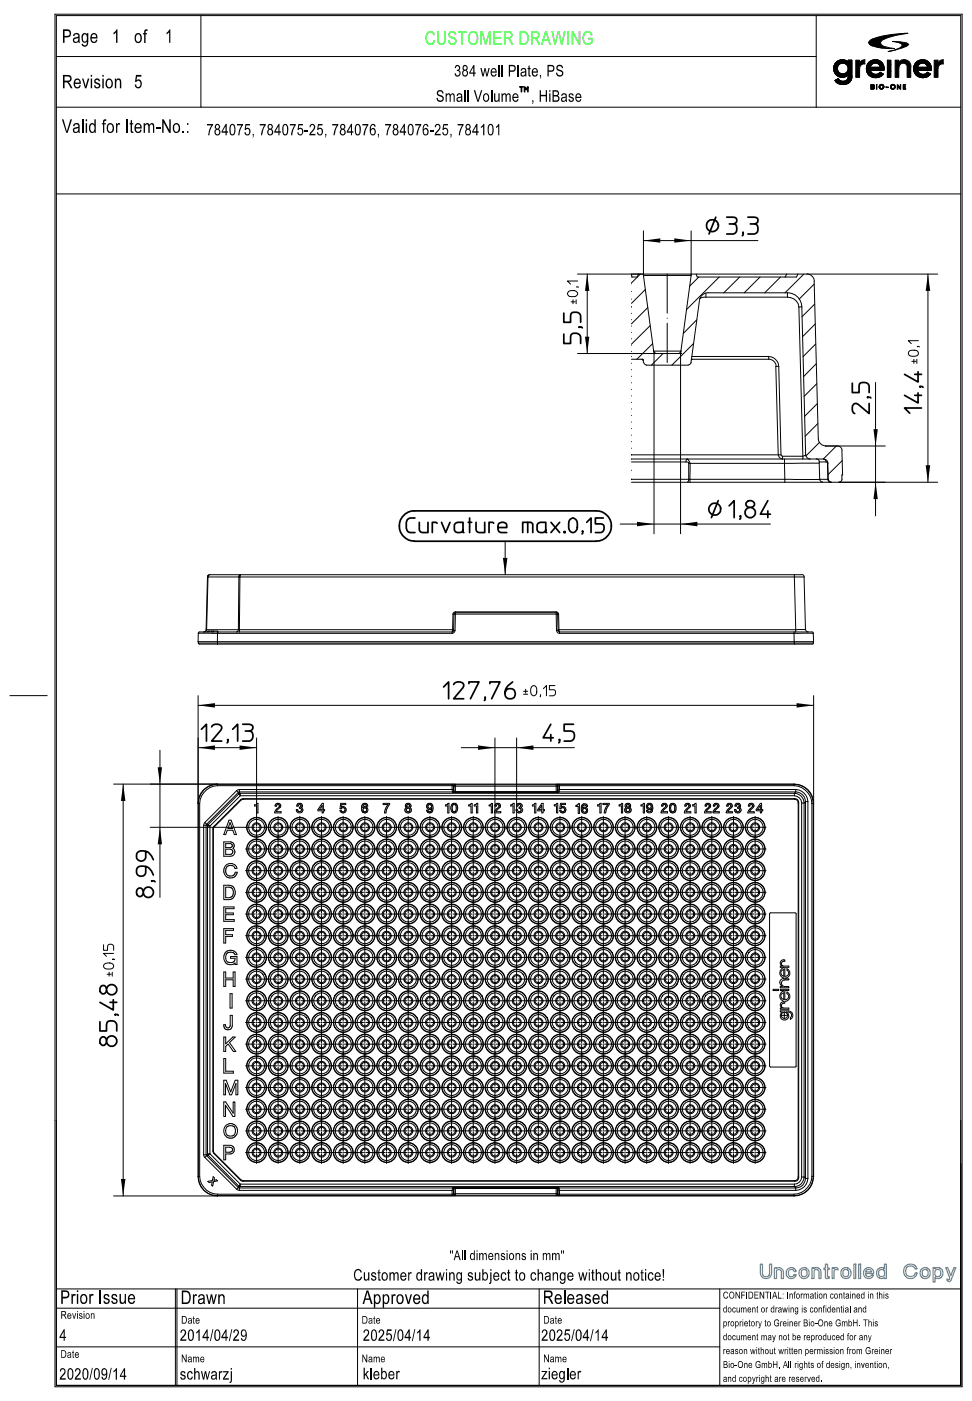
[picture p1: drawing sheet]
<svg xmlns="http://www.w3.org/2000/svg" width="198mm" height="285mm" viewBox="0 0 198 285" stroke-linecap="round" stroke-linejoin="round" font-family="sans-serif">
<g fill="#000">
<path d="M174 12.2h.8v.6l.5-.5 .6-.1v.8a.92 .92 0 0 0-1.1 1v1.7h-.8z" fill-rule="evenodd"/>
<path d="M176.9 8.3a6.6 6.6 0 0 1 3.6-1.1l4.1-.4a12.4 12.4 0 0 0-5.3 1.5 .65 .65 0 0 0-.2 .7 .65 .65 0 0 0 .6 .5l2.2 .4a8.8 8.8 0 0 1-5.1-.8l-.2-.4z" fill-rule="evenodd"/>
<path d="M178.2 17.2h.1v1h-.1z" fill-rule="evenodd"/>
<path d="M180.2 17.7h.5v.1h-.5z" fill-rule="evenodd"/>
<path d="M180.4 12.2h.8v3.5h-.8z" fill-rule="evenodd"/>
<path d="M182.5 17.2l.6 .7v-.7h.1v1l-.6-.7v.7h-.1z" fill-rule="evenodd"/>
<path d="M183.7 17.2h.5v.1h-.4v.3h.3v.1h-.3v.3h.4v.2h-.5z" fill-rule="evenodd"/>
<path d="M181.4 8.5h.3a4.9 4.9 0 0 1 3 .6l-.2 .2-.8 .4-3.1 .8h.2a3.7 3.7 0 0 0 2.6-1.3 2.4 2.4 0 0 0-2-.7z" fill-rule="evenodd"/>
<path d="M182 12.2h.8v.5a1.36 1.36 0 0 1 1.5-.5 1.36 1.36 0 0 1 .9 1.4v2.1h-.7v-2a.85 .85 0 0 0-1-.8 .85 .85 0 0 0-.7 1v1.8h-.8z" fill-rule="evenodd"/>
<path d="M190 12.2h.7l.1 .6a1.12 1.12 0 0 1 1-.6v.8a.88 .88 0 0 0-1.1 1v1.7h-.7z" fill-rule="evenodd"/>
</g>
<g fill="none" stroke="#000" stroke-width=".2">
<path d="M169.5 14.1h.8M169.5 14h.8M169.5 13.9h.8M169.5 13.8h.8M169.5 14.3l.9 .1M169.5 14.3h.8M169.5 14.2h.8M169.5 13.7h.8M169.5 13.6h.8M169.5 13.5h.9M169.6 14.4h.8M169.6 13.5h.8"/>
<path d="M169.6 13.4h.8M169.6 14.6h.9M169.6 14.5h.8M169.6 13.3h.9M169.7 14.7h.9M169.7 14.6h.8M169.7 13.3h.8M169.7 13.2h.8M169.7 14.8h1M169.7 13.1h.9M169.8 14.8h.9M169.8 13h1"/>
<path d="M169.8 16.4h1.1M169.8 16.4h1M169.8 14.9h1.1M169.8 16.3h.9M169.8 15h1.2M169.8 12.9h1.2M169.9 16.5h3.1M169.9 16.5h1.1M169.9 15l3.3 .1M169.9 12.8h3.3M169.9 16.6h3M169.9 15.1h3.3"/>
<path d="M170 16.3h.6M170 16.7h2.8M170 16.2h.6M170 15.2h3.2M170 15.2h2.4M170 12.7h3.2M170.1 16.8h2.6M170.1 16.2h.5M170.1 12.6h2.3M170.1 15.3h2.2M170.1 12.6h2.2M170.2 16.8h2.4"/>
<path d="M170.2 15.3h2.1M170.2 12.5h2.1M170.2 16.9h2.4M170.2 16.1h.3M170.3 16.1h.2M170.3 15.4h1.9M170.3 12.4h1.9M170.3 16.9h2.2M170.4 17h2M170.4 15.5h1.8M170.4 12.4h1.8M170.4 16h.1"/>
<path d="M170.4 12.4h1.7M170.5 15.6h1.5M170.5 17h1.8M170.5 12.3h1.5M170.6 15.6h1.4M170.6 17.1h1.6M170.6 13.2h-.9M170.6 12.3h1.3M170.7 13l-1 .1M170.7 15.7h1.1M170.8 12.2h.9M170.9 17.1h1.1"/>
<path d="M170.9 15.7h.8M170.9 12.9l-1.1 .1M171 17.2h.8M171.7 15h1.5M171.8 12.9h1.4M171.8 15h1.4M171.8 16.5h1.2M171.9 14.9h1.3M171.9 16.4h1.1M172 13h1.2M172 14.8h1.2M172.1 16.4h.9"/>
<path d="M172.1 16.3h1M172.1 13.1h1.1M172.2 14.7h1M172.2 13.2h1M172.2 16.3h.9M172.3 16.2h.8M172.3 14.6h.9M172.3 13.3h.9M172.3 16.1h.8M172.3 14.5h.9M172.3 13.4h.9M172.4 14.4h.8"/>
<path d="M172.4 13.4h.8M172.4 16h.8M172.4 13.5h.8M172.4 15.9h.8M172.4 14.3h.8M172.4 14.2h.8M172.4 13.6h.8M172.5 15.8h.7M172.5 15.7h.7M172.5 15.6h.7M172.5 15.5h.7M172.5 15.4h.7"/>
<path d="M172.5 15.3h.7M172.5 15.2h.7M172.5 14.2h.7M172.5 14.1h.7M172.5 14h.7M172.5 13.9h.7M172.5 13.8h.7M172.5 13.7h.7M172.5 12.6h.7M172.5 12.5h.7M172.5 12.4h.7M172.5 12.3h.7"/>
<path d="M172.5 12.2h.7M173.1 16.2h-.8M173.2 16l-.8 .1M173.2 15.1l-3.2 .1M173.2 12.8l-3.3 .1M173.2 12.7h-3.2M176.2 14.2h3.5M176.2 14.2h3.6M176.2 14.1h3.6M176.2 14h3.6M176.2 13.9h3.6M176.2 13.8h3.6"/>
<path d="M176.2 13.7h3.5M176.2 14.4l.8 .1M176.2 14.4h.8M176.2 14.3h.8M176.2 14.3h3.5M176.2 13.6h.8M176.2 14.6h.9M176.2 14.5h.9M176.2 14.5h.8M176.2 13.5h.8M176.3 14.6h.8M176.3 13.4h.8"/>
<path d="M176.3 13.3h.8M176.3 14.7h.9M176.3 13.2h.9M176.4 14.8h.8M176.4 13.2h.8M176.4 14.9h1M176.4 14.8h.9M176.4 13.1h.8M176.4 13h1M176.5 15h1M176.5 15h.9M176.5 15l1.2 .1"/>
<path d="M176.5 12.9h1.1M176.5 15.1h1.3M176.6 15.1h3M176.6 12.8h2.8M176.6 15.2h2.9M176.6 12.7h2.7M176.7 15.3h2.7M176.7 12.7h2.6M176.7 12.6h2.5M176.8 15.3h2.6M176.8 12.6h2.3M176.8 15.4h2.5"/>
<path d="M176.8 12.5h2.3M176.9 15.4h2.3M177 15.5h2.2M177 12.4h2M177 13.6h-.8M177 13.5h-.8M177.1 15.6h2M177.1 13.4h-.9M177.1 12.4h1.8M177.1 18.1h.5M177.1 18.1h.6M177.1 18h.1"/>
<path d="M177.1 17.9h.1M177.1 17.8h.1M177.1 17.7h.1M177.1 17.7h.6M177.1 17.6h.6M177.1 17.5h.1M177.1 17.4h.1M177.1 17.3h.1M177.1 17.3h.6M177.1 17.2h.6M177.1 15.6h1.9M177.2 12.3h1.6"/>
<path d="M177.3 15.7h1.6M177.3 13l-.9 .1M177.3 12.3h1.4M177.4 15.7h1.4M177.5 12.9l-1 .1M177.5 17.3h.2M177.5 12.2h1M177.6 18h.2M177.6 17.7h.2M177.6 17.5h.2M177.6 17.4h.2M177.6 15.8h.9"/>
<path d="M177.7 18h.1M177.7 17.9h.1M177.7 17.8h.1M177.8 18l-.7 .1M177.8 12.8l-1.3 .1M177.9 15.8h.4M178.2 12.8h1.2M178.3 15.1h1.3M178.4 12.9h1.1M178.5 15.1h1.1M178.5 12.9h1M178.6 13h.9"/>
<path d="M178.6 15h.9M178.7 15h.7M178.7 13l.9 .1M178.8 17.7h.1M178.8 17.6h.1M178.8 14.9h.6M178.8 13.1h.8M178.8 17.8h.1M178.8 17.5h.1M178.8 13.2h.8M178.8 17.9h.2M178.8 17.4h.2"/>
<path d="M178.8 14.8h.4M178.9 18h.1M178.9 17.4h.1M178.9 13.3h.8M178.9 13.3h.7M178.9 18h.2M178.9 14.8h.3M178.9 18h.7M178.9 14.7h.2M178.9 13.4h.8M179 17.3h.6M179 14.7h.1"/>
<path d="M179 13.5h.7M179 17.2h.5M179 13.6h.7M179 18.1h.5M179.1 18.1h.3M179.1 17.3l-.2 .1M179.4 17.3l.2 .1M179.4 18h.2M179.5 18h.1M179.5 17.4h.1M179.5 17.9h.2M179.5 17.4h.2"/>
<path d="M179.6 17.8h.1M179.6 17.5h.1M179.6 17.7h.1M179.6 17.6h.1M180.6 12.2l-.2 .2M181.1 17.8h.1M181.1 17.7h.1M181.1 17.6h.1M181.1 17.5h.1M181.1 17.9h.2M181.1 17.8h.2M181.2 18h.1"/>
<path d="M181.2 17.4h.1M181.2 14.5l-.8 .7M181.2 13.1l-.8 .7M181.2 18h.2M181.2 18h.7M181.2 17.6h-.1M181.3 17.3h.6M181.3 17.4l-.2 .1M181.3 17.2h.5M181.3 18.1h.5M181.4 18.1h.3M181.4 17.3l-.2 .1"/>
<path d="M181.7 17.3l.2 .1M181.7 18h.2M181.8 18h.2M181.8 17.4h.2M181.8 17.4l.2 .1M181.9 17.8h.1M181.9 17.5h.1M181.9 17.7h.1M181.9 17.6h.1M182 17.9h-.2M185.8 14h3.6M185.8 13.9h3.6"/>
<path d="M185.8 14.3h.8M185.8 14.3h3.6M185.8 14.2h3.6M185.8 14.1h3.6M185.8 13.8h3.6M185.8 13.7h3.6M185.8 13.6h.8M185.8 14.5h.9M185.8 14.4h.8M185.8 13.5h.8M185.9 14.6h.8M185.9 14.5h.8"/>
<path d="M185.9 13.4h.8M185.9 14.7h.9M185.9 13.3h.9M185.9 14.8h1M185.9 13.2h.9M186 14.8h.9M186 13.1h.9M186 14.9h1M186.1 15h.9M186.1 13h.9M186.1 15l1.2 .1M186.1 15h1"/>
<path d="M186.1 12.9h1.1M186.2 15.1h3M186.2 15.1h1.2M186.2 12.8h2.8M186.2 15.2h2.9M186.2 12.7h2.7M186.3 15.2h2.8M186.3 12.7h2.6M186.3 15.3h2.7M186.3 12.6h2.5M186.4 15.3h2.6M186.4 15.4h2.5"/>
<path d="M186.4 12.6h2.4M186.5 12.5h2.2M186.5 15.4h2.3M186.5 15.5h2.3M186.6 12.4h2M186.7 15.6h2M186.7 12.4h1.8M186.7 15.6h1.9M186.7 13.3h-.8M186.8 13.2h-.9M186.8 12.3h1.6M186.9 15.7h1.6"/>
<path d="M186.9 12.3h1.4M186.9 13l-.9 .1M187 15.7h1.4M187.1 12.9l-1 .1M187.1 12.2h1M187.2 15.8h.9M187.4 12.8l-1.3 .1M187.5 15.8h.4M187.8 12.8l1.3 .1M188 15.1h1.2M188 12.9h1.1M188.1 15.1h1.1"/>
<path d="M188.1 12.9l1 .1M188.2 15h.9M188.2 13h.9M188.3 13h.9M188.3 15h.8M188.3 13.1h.9M188.4 14.9h.6M188.4 13.2h.8M188.5 14.8h.4M188.5 13.3h.8M188.5 13.2h.7M188.5 14.8h.3"/>
<path d="M188.5 13.4h.8M188.6 14.7h.1M188.6 13.5h.7M188.6 13.6h.8M188.6 13.6h.7M128.4 55.7v.2M130.2 55.7l-1.8 1.8M131.2 58.9l-2.8 2.8M142.1 56.3l-1.8 1.9M146.3 56.3l-6.7 6.7M150.4 56.3l-3.2 3.2M154.6 56.3l-3.3 3.2"/>
<path d="M158.7 56.3l-3.2 3.2M163.5 55.7l-3.9 3.8M165.6 57.8l-3.1 3M131.7 62.5l-3.3 3.4M132.2 66.2l-3.8 3.8M132.7 69.9l-3.2 3.2M132.9 71.4l.1 .5h.5M133 71.9h.1M134.8 71.9l-2.3 2.4M138.4 71.9h.1M138.5 71.4l-.1 .5h-.5M141 69.8l-4.4 4.5"/>
<path d="M141.7 65l-2.7 2.8M165.7 61.8l-2.6 2.6M165.8 65.9l-2.6 2.6M165.9 70l-2.6 2.5M166 74l-2.6 2.6M166.1 78l-2.6 2.6M166.2 82.1l-2.6 2.6M166.3 86.1l-2.6 2.6M166.6 90l-2.7 2.7M170.1 90.7l-2.7 2.6M171.3 93.7l-2.9 2.8"/>
</g>
<g fill="none" stroke="#000" stroke-width=".2" stroke-dasharray="2 .2 0 .2">
<path d="M52.2 174.8v4.5M52.2 166v4.5M52.2 170.4v4.5M54.4 177.1h-4.5M54.4 168.2h-4.5M54.4 172.6h-4.5M56.6 179.2v4.5M56.6 179.3v-4.5M56.6 170.5v-4.5M56.6 170.4v4.5M58.8 177.1h-4.5M58.8 168.2h-4.5"/>
<path d="M58.8 172.6h-4.5M61 174.9v-4.5M61 179.2v4.5M61 179.3v-4.5M61 170.5v-4.5M63.2 172.6h-4.5M63.2 177.1h-4.5M63.2 168.2h-4.5M65.4 179.3v-4.5M65.4 166v4.5M65.4 174.9v-4.5M67.6 177.1h-4.5"/>
<path d="M67.6 168.2h-4.5M67.6 172.6h-4.5M69.8 174.9v-4.5M69.8 179.3v-4.5M69.8 170.5v-4.5M72 172.6h-4.4M72 177.1h-4.4M72 168.2h-4.4M74.2 170.5v-4.5M74.2 174.9v-4.5M74.2 179.2v4.5M74.2 179.3v-4.5"/>
<path d="M76.4 168.2h-4.4M76.4 172.6h-4.4M76.4 177.1h-4.4M78.6 179.3v-4.5M78.6 170.5v-4.5M78.6 170.4v4.5M80.8 168.2h4.5M80.9 177.1h-4.5M80.9 168.2h-4.5M80.9 172.6h-4.5M83 174.8v4.5M83 170.5v-4.5"/>
<path d="M83 174.9v-4.5M85.2 172.6h4.5M85.2 177.1h4.5M85.3 177.1h-4.5M85.3 172.6h-4.5M87.4 170.5v-4.5M87.4 174.9v-4.5M87.4 179.3v-4.5M89.6 168.2h4.5M89.7 168.2h-4.5M91.8 179.3v-4.5M91.8 166v4.5"/>
<path d="M91.8 174.9v-4.5M94 172.6h4.5M94.1 177.1h-4.5M94.1 172.6h-4.5M96.2 174.8v4.5M96.2 166v4.5M96.2 174.9v-4.5M98.5 177.1h-4.5M98.5 168.2h-4.5M100.6 179.3v-4.5M100.6 166v4.5M100.6 174.9v-4.5"/>
<path d="M102.8 172.6h4.5M102.8 168.2h4.5M102.9 177.1h-4.5M102.9 168.2h-4.5M102.9 172.6h-4.5M105.1 174.9v-4.5M105.1 179.3v-4.5M105.1 166v4.5M107.2 172.6h4.5M107.3 177.1h-4.5M109.5 174.9v-4.5M109.5 179.3v-4.5"/>
<path d="M109.5 170.5v-4.5M111.7 177.1h4.4M111.7 168.2h4.4M111.7 172.6h4.4M111.7 177.1h-4.5M111.7 168.2h-4.5M113.9 179.3v-4.5M113.9 166v4.5M113.9 170.4v4.5M113.9 179.2v4.5M116.1 177.1h4.4M118.3 174.9v-4.5"/>
<path d="M118.3 179.3v-4.5M118.3 166v4.5M120.5 168.2h4.4M120.5 172.6h-4.4M120.5 168.2h-4.4M122.7 179.3v-4.5M122.7 166v4.5M122.7 174.9v-4.5M124.9 177.1h4.4M124.9 177.1h-4.4M124.9 172.6h-4.4M127.1 170.5v-4.5"/>
<path d="M127.1 174.9v-4.5M127.1 179.3v-4.5M129.3 168.2h4.4M129.3 172.6h4.4M129.3 168.2h-4.4M129.3 172.6h-4.4M131.5 166v4.5M131.5 174.9v-4.5M131.5 179.3v-4.5M133.7 172.6h4.4M133.7 177.1h4.4M133.7 168.2h4.4"/>
<path d="M133.7 177.1h-4.4M135.9 174.9v-4.5M135.9 179.3v-4.5M135.9 166v4.5M138.1 172.6h4.5M138.1 177.1h4.5M138.1 168.2h4.5M140.3 174.9v-4.5M140.3 179.2v4.5M140.3 179.3v-4.5M140.3 170.5v-4.5M142.5 177.1h4.5"/>
<path d="M142.5 168.2h4.5M142.5 172.6h4.5M144.7 179.2v4.5M144.7 179.3v-4.5M144.7 166v4.5M144.7 174.9v-4.5M146.9 177.1h4.5M146.9 168.2h4.5M146.9 172.6h4.5M149.2 174.8v4.5M149.2 170.5v-4.5M149.2 170.4v4.5"/>
<path d="M149.2 179.2v4.5M151.3 168.2h4.5M151.3 172.6h4.5M151.3 177.1h4.5M153.6 166v4.5M153.6 174.9v-4.5M153.6 179.2v4.5M153.6 179.3v-4.5M52.2 188.1v4.4M52.2 192.5v4.5M52.2 183.7v4.4M52.2 183.7v-4.5"/>
<path d="M54.4 190.3h-4.5M54.4 194.7h-4.5M54.4 185.9h-4.5M54.4 181.5h-4.5M54.4 199.1h-4.5M56.6 196.9v4.5M56.6 192.5v-4.4M56.6 192.5v4.5M56.6 188.1v-4.4M58.8 181.5h-4.5M58.8 199.1h-4.5M58.8 190.3h-4.5"/>
<path d="M58.8 194.7h-4.5M58.8 185.9h-4.5M61 188.1v4.4M61 192.5v4.5M61 188.1v-4.4M63.2 181.5h-4.5M63.2 199.1h-4.5M63.2 190.3h-4.5M63.2 194.7h-4.5M63.2 185.9h-4.5M65.4 192.5v-4.4M65.4 197v-4.5"/>
<path d="M65.4 188.1v-4.4M65.4 183.7v-4.5M67.6 190.3h-4.5M67.6 194.7h-4.5M67.6 185.9h-4.5M67.6 181.5h-4.5M67.6 199.1h-4.5M69.8 183.7v-4.5M69.8 188.1v4.4M69.8 192.5v4.5M69.8 188.1v-4.4M72 181.5h-4.4"/>
<path d="M72 199.1h-4.4M72 190.3h-4.4M72 194.7h-4.4M72 185.9h-4.4M74.2 197v-4.5M74.2 188.1v-4.4M74.2 196.9v4.5M74.2 192.5v-4.4M76.4 194.7h-4.4M76.4 185.9h-4.4M76.4 181.5h-4.4M76.4 199.1h-4.4"/>
<path d="M76.4 190.3h-4.4M78.6 183.7v-4.5M78.6 192.5v-4.4M78.6 197v-4.5M78.6 188.1v-4.4M80.8 190.3h4.5M80.8 194.7h4.5M80.9 181.5h-4.5M80.9 199.1h-4.5M80.9 190.3h-4.5M80.9 194.7h-4.5M80.9 185.9h-4.5"/>
<path d="M83 192.5v-4.4M83 197v-4.5M83 188.1v-4.4M83 183.7v-4.5M85.2 194.7h4.5M85.2 185.9h4.5M85.2 181.5h4.5M85.2 190.3h4.5M85.3 185.9h-4.5M85.3 181.5h-4.5M85.3 199.1h-4.5M87.4 192.5v4.5"/>
<path d="M87.4 188.1v-4.4M87.4 183.7v-4.5M87.4 192.5v-4.4M89.6 190.3h4.5M89.6 194.7h4.5M89.6 185.9h4.5M89.6 181.5h4.5M89.7 199.1h-4.5M91.8 188.1v4.4M91.8 197v-4.5M91.8 183.7v4.4M91.8 183.7v-4.5"/>
<path d="M94 190.3h4.5M94 185.9h4.5M94.1 199.1h-4.5M96.2 192.5v-4.4M96.2 192.5v4.5M96.2 188.1v-4.4M96.2 183.7v-4.5M98.4 194.7h4.5M98.4 199.1h4.5M98.5 194.7h-4.5M98.5 181.5h-4.5M98.5 199.1h-4.5"/>
<path d="M100.6 188.1v4.4M100.6 197v-4.5M100.6 183.7v4.4M100.6 183.7v-4.5M102.8 199.1h4.5M102.8 190.3h4.5M102.8 194.7h4.5M102.9 190.3h-4.5M102.9 185.9h-4.5M102.9 181.5h-4.5M105.1 183.7v-4.5M105.1 196.9v4.5"/>
<path d="M105.1 192.5v-4.4M105.1 197v-4.5M105.1 188.1v-4.4M107.3 181.5h-4.5M107.3 185.9h-4.5M109.5 197v-4.5M109.5 188.1v-4.4M109.5 183.7v-4.5M109.5 196.9v4.5M109.5 192.5v-4.4M111.7 181.5h4.4M111.7 199.1h4.4"/>
<path d="M111.7 194.7h-4.5M111.7 185.9h-4.5M111.7 181.5h-4.5M111.7 199.1h-4.5M111.7 190.3h-4.5M113.9 192.5v-4.4M113.9 192.5v4.5M113.9 188.1v-4.4M113.9 196.9v4.5M116.1 190.3h-4.4M116.1 194.7h-4.4M116.1 185.9h-4.4"/>
<path d="M118.3 192.5v4.5M118.3 188.1v-4.4M118.3 183.7v-4.5M118.3 192.5v-4.4M120.5 194.7h-4.4M120.5 185.9h-4.4M120.5 181.5h-4.4M120.5 199.1h-4.4M120.5 190.3h-4.4M122.7 183.7v-4.5M122.7 188.1v4.4M122.7 197v-4.5"/>
<path d="M122.7 188.1v-4.4M124.9 194.7h4.4M124.9 181.5h-4.4M124.9 199.1h-4.4M124.9 190.3h-4.4M124.9 194.7h-4.4M124.9 185.9h-4.4M127.1 197v-4.5M127.1 183.7v4.4M127.1 183.7v-4.5M127.1 192.5v-4.4M129.3 194.7h4.4"/>
<path d="M129.3 181.5h4.4M129.3 199.1h4.4M129.3 185.9h-4.4M129.3 181.5h-4.4M129.3 199.1h-4.4M129.3 190.3h-4.4M131.5 197v-4.5M131.5 183.7v4.4M131.5 183.7v-4.5M131.5 196.9v4.5M131.5 192.5v-4.4M133.7 194.7h4.4"/>
<path d="M133.7 181.5h4.4M133.7 199.1h4.4M133.7 185.9h-4.4M133.7 190.3h-4.4M135.9 192.5v4.5M135.9 188.1v-4.4M135.9 183.7v-4.5M135.9 188.1v4.4M138.1 181.5h4.5M138.1 199.1h4.5M138.1 190.3h4.5M138.1 194.7h4.5"/>
<path d="M138.1 185.9h4.5M138.1 185.9h-4.4M138.1 190.3h-4.4M140.3 196.9v4.5M140.3 188.1v4.4M140.3 192.5v4.5M140.3 183.7v4.4M142.5 181.5h4.5M142.5 199.1h4.5M142.5 190.3h4.5M142.5 194.7h4.5M142.5 185.9h4.5"/>
<path d="M144.7 192.5v-4.4M144.7 197v-4.5M144.7 183.7v4.4M146.9 190.3h4.5M146.9 194.7h4.5M146.9 185.9h4.5M146.9 181.5h4.5M146.9 199.1h4.5M149.2 192.5v-4.4M149.2 197v-4.5M149.2 188.1v-4.4M149.2 196.9v4.5"/>
<path d="M151.3 194.7h4.5M151.3 185.9h4.5M151.3 181.5h4.5M151.3 199.1h4.5M151.3 190.3h4.5M153.6 192.5v4.5M153.6 183.7v4.4M153.6 188.1v4.4M52.2 205.8v-4.5M52.2 219v-4.5M52.2 210.2v-4.5M52.2 201.4v-4.5"/>
<path d="M52.2 214.6v-4.5M54.4 203.5h-4.5M54.4 216.7h-4.5M54.4 207.9h-4.5M54.4 212.3h-4.5M56.6 214.6v-4.5M56.6 205.8v-4.5M56.6 219v-4.5M56.6 210.2v-4.5M58.8 212.3h-4.5M58.8 203.5h-4.5M58.8 216.7h-4.5"/>
<path d="M58.8 207.9h-4.5M61 201.4v-4.5M61 214.6v-4.5M61 205.8v-4.5M61 219v-4.5M61 210.2v-4.5M63.2 212.3h-4.5M63.2 203.5h-4.5M63.2 216.7h-4.5M63.2 207.9h-4.5M65.4 214.6v-4.5M65.4 205.8v-4.5"/>
<path d="M65.4 219v-4.5M65.4 210.2v-4.5M65.4 201.4v-4.5M67.6 212.3h-4.5M67.6 203.5h-4.5M67.6 216.7h-4.5M67.6 207.9h-4.5M69.8 210.2v-4.5M69.8 201.4v-4.5M69.8 214.6v-4.5M69.8 205.8v-4.5M69.8 219v-4.5"/>
<path d="M72 207.9h-4.4M72 212.3h-4.4M72 203.5h-4.4M72 216.7h-4.4M74.2 205.8v-4.5M74.2 219v-4.5M74.2 210.2v-4.5M74.2 214.6v-4.5M76.4 203.5h-4.4M76.4 216.7h-4.4M76.4 207.9h-4.4M76.4 212.3h-4.4"/>
<path d="M78.6 201.4v-4.5M78.6 214.6v-4.5M78.6 205.8v-4.5M78.6 219v-4.5M78.6 210.2v-4.5M80.8 212.3h4.5M80.8 207.9h4.5M80.9 212.3h-4.5M80.9 203.5h-4.5M80.9 216.7h-4.5M80.9 207.9h-4.5M83 214.6v-4.5"/>
<path d="M83 205.8v-4.5M83 219v-4.5M83 210.2v-4.5M83 201.4v-4.5M85.2 203.5h4.5M85.3 203.5h-4.5M85.3 216.7h-4.5M87.4 205.8v-4.5M87.4 219v-4.5M87.4 210.2v-4.5M87.4 201.4v-4.5M87.4 214.6v-4.5"/>
<path d="M89.6 212.3h4.5M89.6 216.7h4.5M89.7 216.7h-4.5M89.7 207.9h-4.5M89.7 212.3h-4.5M91.8 214.6v-4.5M91.8 205.8v-4.5M91.8 219v-4.5M91.8 210.2v-4.5M91.8 201.4v-4.5M94 212.3h4.5M94.1 203.5h-4.5"/>
<path d="M94.1 207.9h-4.5M96.2 214.6v-4.5M96.2 205.8v-4.5M96.2 219v-4.5M96.2 210.2v-4.5M96.2 201.4v-4.5M98.4 203.5h4.5M98.4 216.7h4.5M98.5 203.5h-4.5M98.5 216.7h-4.5M98.5 207.9h-4.5M100.6 214.6v-4.5"/>
<path d="M100.6 205.8v-4.5M100.6 219v-4.5M100.6 210.2v-4.5M100.6 201.4v-4.5M102.8 203.5h4.5M102.8 216.7h4.5M102.8 207.9h4.5M102.9 212.3h-4.5M102.9 207.9h-4.5M105.1 214.6v-4.5M105.1 205.8v-4.5M105.1 219v-4.5"/>
<path d="M105.1 210.2v-4.5M107.3 212.3h-4.5M109.5 210.2v-4.5M109.5 214.6v-4.5M109.5 205.8v-4.5M109.5 219v-4.5M111.7 203.5h4.4M111.7 216.7h4.4M111.7 212.3h4.4M111.7 207.9h-4.5M111.7 212.3h-4.5M111.7 203.5h-4.5"/>
<path d="M111.7 216.7h-4.5M113.9 205.8v-4.5M113.9 219v-4.5M113.9 210.2v-4.5M113.9 214.6v-4.5M116.1 212.3h4.4M116.1 216.7h4.4M116.1 207.9h-4.4M118.3 210.2v-4.5M118.3 201.4v-4.5M118.3 214.6v-4.5M118.3 205.8v-4.5"/>
<path d="M118.3 219v-4.5M120.5 207.9h-4.4M120.5 203.5h-4.4M122.7 201.4v-4.5M122.7 214.6v-4.5M122.7 205.8v-4.5M122.7 219v-4.5M122.7 210.2v-4.5M124.9 203.5h4.4M124.9 216.7h4.4M124.9 207.9h4.4M124.9 212.3h4.4"/>
<path d="M124.9 212.3h-4.4M124.9 203.5h-4.4M124.9 216.7h-4.4M124.9 207.9h-4.4M127.1 205.8v-4.5M127.1 219v-4.5M127.1 210.2v-4.5M127.1 201.4v-4.5M127.1 214.6v-4.5M129.3 203.5h4.4M129.3 216.7h4.4M129.3 207.9h4.4"/>
<path d="M129.3 212.3h4.4M131.5 205.8v-4.5M131.5 219v-4.5M131.5 210.2v-4.5M131.5 214.6v-4.5M133.7 212.3h4.4M133.7 203.5h4.4M133.7 216.7h4.4M135.9 210.2v-4.5M135.9 201.4v-4.5M135.9 214.6v-4.5M135.9 205.8v-4.5"/>
<path d="M135.9 219v-4.5M138.1 212.3h4.5M138.1 203.5h4.5M138.1 216.7h4.5M138.1 207.9h4.5M138.1 207.9h-4.4M140.3 214.6v-4.5M140.3 205.8v-4.5M140.3 219v-4.5M140.3 210.2v-4.5M142.5 212.3h4.5M142.5 203.5h4.5"/>
<path d="M142.5 216.7h4.5M142.5 207.9h4.5M144.7 201.4v-4.5M144.7 214.6v-4.5M144.7 205.8v-4.5M144.7 219v-4.5M144.7 210.2v-4.5M146.9 203.5h4.5M146.9 216.7h4.5M146.9 207.9h4.5M146.9 212.3h4.5M149.2 205.8v-4.5"/>
<path d="M149.2 219v-4.5M149.2 210.2v-4.5M149.2 214.6v-4.5M151.3 203.5h4.5M151.3 216.7h4.5M151.3 207.9h4.5M151.3 212.3h4.5M153.6 205.8v-4.5M153.6 219v-4.5M153.6 210.2v-4.5M153.6 201.4v-4.5M153.6 214.6v-4.5"/>
<path d="M52.2 223.4v-4.5M52.2 236.6v-4.4M52.2 232.2v-4.4M52.2 227.8v-4.5M54.4 221.2h-4.5M54.4 234.4h-4.5M54.4 230h-4.5M54.4 225.6h-4.5M56.6 227.8v-4.5M56.6 223.4v-4.5M56.6 236.6v-4.4M56.6 232.2v-4.4"/>
<path d="M58.8 225.6h-4.5M58.8 221.2h-4.5M58.8 234.4h-4.5M58.8 230h-4.5M61 232.2v-4.4M61 227.8v-4.5M61 223.4v-4.5M61 236.6v-4.4M63.2 230h-4.5M63.2 225.6h-4.5M63.2 221.2h-4.5M63.2 234.4h-4.5"/>
<path d="M65.4 223.4v-4.5M65.4 236.6v-4.4M65.4 232.2v-4.4M65.4 227.8v-4.5M67.6 221.2h4.4M67.6 221.2h-4.5M67.6 234.4h-4.5M67.6 230h-4.5M67.6 225.6h-4.5M69.8 232.2v-4.4M69.8 227.8v-4.5M69.8 223.4v-4.5"/>
<path d="M69.8 236.6v-4.4M72 230h-4.4M72 225.6h-4.4M72 234.4h-4.4M74.2 223.4v-4.5M74.2 236.6v-4.4M74.2 232.2v-4.4M74.2 227.8v-4.5M76.4 221.2h-4.4M76.4 234.4h-4.4M76.4 230h-4.4M76.4 225.6h-4.4"/>
<path d="M78.6 227.8v-4.5M78.6 223.4v-4.5M78.6 236.6v-4.4M78.6 232.2v-4.4M80.8 230h4.5M80.9 225.6h-4.5M80.9 221.2h-4.5M80.9 234.4h-4.5M80.9 230h-4.5M83 227.8v-4.5M83 223.4v-4.5M83 236.6v-4.4"/>
<path d="M83 232.2v-4.4M85.2 221.2h4.5M85.2 230h4.5M85.2 225.6h4.5M85.3 225.6h-4.5M85.3 221.2h-4.5M85.3 234.4h-4.5M87.4 223.4v-4.5M87.4 236.6v-4.4M87.4 232.2v-4.4M87.4 227.8v-4.5M89.6 225.6h4.5"/>
<path d="M89.6 221.2h4.5M89.6 234.4h4.5M89.6 230h4.5M89.7 234.4h-4.5M91.8 227.8v-4.5M91.8 223.4v-4.5M91.8 236.6v-4.4M91.8 232.2v-4.4M94 225.6h4.5M94 221.2h4.5M94 230h4.5M96.2 227.8v-4.5"/>
<path d="M96.2 223.4v-4.5M96.2 236.6v-4.4M96.2 232.2v-4.4M98.4 225.6h4.5M98.4 221.2h4.5M98.4 234.4h4.5M98.5 234.4h-4.5M100.6 227.8v-4.5M100.6 223.4v-4.5M100.6 236.6v-4.4M100.6 232.2v-4.4M102.8 230h4.5"/>
<path d="M102.8 234.4h4.5M102.9 230h-4.5M105.1 232.2v-4.4M105.1 227.8v-4.5M105.1 223.4v-4.5M105.1 236.6v-4.4M107.2 230h4.5M107.3 225.6h-4.5M107.3 221.2h-4.5M109.5 232.2v-4.4M109.5 227.8v-4.5M109.5 223.4v-4.5"/>
<path d="M109.5 236.6v-4.4M111.7 221.2h4.4M111.7 234.4h4.4M111.7 230h4.4M111.7 225.6h4.4M111.7 225.6h-4.5M111.7 221.2h-4.5M111.7 234.4h-4.5M113.9 223.4v-4.5M113.9 236.6v-4.4M113.9 232.2v-4.4M113.9 227.8v-4.5"/>
<path d="M118.3 232.2v-4.4M118.3 227.8v-4.5M118.3 223.4v-4.5M118.3 236.6v-4.4M120.5 221.2h4.4M120.5 230h-4.4M120.5 225.6h-4.4M120.5 221.2h-4.4M120.5 234.4h-4.4M122.7 227.8v-4.5M122.7 223.4v-4.5M122.7 236.6v-4.4"/>
<path d="M122.7 232.2v-4.4M124.9 221.2h4.4M124.9 225.6h-4.4M124.9 234.4h-4.4M124.9 230h-4.4M127.1 223.4v-4.5M127.1 236.6v-4.4M127.1 232.2v-4.4M127.1 227.8v-4.5M129.3 221.2h4.4M129.3 234.4h4.4M129.3 230h4.4"/>
<path d="M129.3 234.4h-4.4M129.3 230h-4.4M129.3 225.6h-4.4M131.5 223.4v-4.5M131.5 236.6v-4.4M131.5 232.2v-4.4M131.5 227.8v-4.5M133.7 230h4.4M133.7 225.6h4.4M133.7 221.2h4.4M133.7 234.4h4.4M133.7 225.6h-4.4"/>
<path d="M135.9 232.2v-4.4M135.9 227.8v-4.5M135.9 223.4v-4.5M135.9 236.6v-4.4M138.1 230h4.5M138.1 225.6h4.5M138.1 221.2h4.5M138.1 234.4h4.5M140.3 232.2v-4.4M140.3 227.8v-4.5M140.3 223.4v-4.5M140.3 236.6v-4.4"/>
<path d="M142.5 225.6h4.5M142.5 221.2h4.5M142.5 234.4h4.5M142.5 230h4.5M144.7 227.8v-4.5M144.7 223.4v-4.5M144.7 236.6v-4.4M144.7 232.2v-4.4M146.9 221.2h4.5M146.9 234.4h4.5M146.9 230h4.5M146.9 225.6h4.5"/>
<path d="M149.2 223.4v-4.5M149.2 236.6v-4.4M149.2 232.2v-4.4M149.2 227.8v-4.5M151.3 221.2h4.5M151.3 234.4h4.5M151.3 230h4.5M151.3 225.6h4.5M153.6 223.4v-4.5M153.6 236.6v-4.4M153.6 232.2v-4.4M153.6 227.8v-4.5"/>
</g>
<path d="M158.8 206.5h1.4M159.5 207.2v-1.4" fill="none" stroke="#000" stroke-width=".2" stroke-dasharray=".6 .1 0 .1"/>
<path d="M128.4 92.5v.8" fill="none" stroke="#000" stroke-width=".2" stroke-dasharray="0 .9"/>
<path d="M128.4 62.4v10.1M128.4 92.5v-19.4" fill="none" stroke="#000" stroke-width=".2" stroke-dasharray="0 1.3"/>
<path d="M128.4 72.5v.6M128.4 93.3v.6M128.4 97.5v.6" fill="none" stroke="#000" stroke-width=".2" stroke-dasharray="0 .6"/>
<path d="M128.4 97.5v-3.6" fill="none" stroke="#000" stroke-width=".2" stroke-dasharray="0 1.8"/>
<path d="M128.4 62.4v-6.1" fill="none" stroke="#000" stroke-width=".2" stroke-dasharray="0 1.5"/>
<path d="M128.4 56.3v-.4" fill="none" stroke="#000" stroke-width=".2" stroke-dasharray="0 .4"/>
<path d="M135.7 73.7v-18" fill="none" stroke="#000" stroke-width=".2" stroke-dasharray="8 1 0 1"/>
<g fill="#0f0">
<path d="M87 6.5a.93 .93 0 0 1 1.4 .6l-.2 .1a.68 .68 0 0 0-.8-.6 .68 .68 0 0 0-.6 .8 .92 .92 0 0 0 .1 1 .92 .92 0 0 0 .9 .4l.3-.4 .1-.3 .3 .1a.96 .96 0 0 1-1 .9 .96 .96 0 0 1-.9-1l-.1-.4a1.43 1.43 0 0 1 .5-1.2z" fill-rule="evenodd"/>
<path d="M88.9 6.3h.3v1.6a.59 .59 0 0 0 .3 .9 .59 .59 0 0 0 .8-.4l.1-2.1h.3v1.6a.91 .91 0 0 1-.9 1.2 .91 .91 0 0 1-.9-1.2z" fill-rule="evenodd"/>
<path d="M91.4 6.5a.85 .85 0 0 1 .9-.1 .85 .85 0 0 1 .5 .7h-.3a.48 .48 0 0 0-.6-.5 .48 .48 0 0 0-.2 .8 .93 .93 0 0 1 1 .4 .93 .93 0 0 1-.1 1.1 .9 .9 0 0 1-1 .1 .9 .9 0 0 1-.5-.8h.3a.56 .56 0 0 0 .6 .7 .56 .56 0 0 0 .4-.9 1.41 1.41 0 0 1-1.2-.9z" fill-rule="evenodd"/>
<path d="M93.2 6.3h1.7v.4h-.7v2.4h-.3v-2.4h-.7z" fill-rule="evenodd"/>
<path d="M95.5 6.7a1.06 1.06 0 0 1 1.3-.2 1.06 1.06 0 0 1 .5 1.2 1.09 1.09 0 0 1-1.1 1.4 1.09 1.09 0 0 1-1-1.3zM95.7 6.9a1.17 1.17 0 0 0 .5 1.9 1.2 1.2 0 0 0 .6-1.9 .65 .65 0 0 0-1.1 0z" fill-rule="evenodd"/>
<path d="M97.7 6.3h.4l.7 2.4 .6-2.4h.4v2.8h-.2v-2.3l-.7 2.3h-.3l-.6-2.3v2.3h-.3z" fill-rule="evenodd"/>
<path d="M100.4 6.3h1.6v.4h-1.4v.8h1.2v.3h-1.2v1h1.4v.3h-1.6z" fill-rule="evenodd"/>
<path d="M102.5 6.3a2.06 2.06 0 0 1 1.5 .2l.2 .4a.69 .69 0 0 1-.6 .9l.8 1.3h-.4l-.2-.6a.8 .8 0 0 0-1-.6v1.2h-.3zM102.8 6.7v.8h.6a.45 .45 0 0 0 .5-.4 .45 .45 0 0 0-.4-.4z" fill-rule="evenodd"/>
<path d="M105.7 6.3h.7a1.31 1.31 0 0 1 1.1 2 .9 .9 0 0 1-1 .8h-.8zM106 6.7v2.1a1 1 0 0 0 1.1-.3 1 1 0 0 0 .1-1.2l-.4-.6z" fill-rule="evenodd"/>
<path d="M108 6.3h.9a.75 .75 0 0 1 .8 .7 .75 .75 0 0 1-.6 .8l.8 1.3h-.4l-.4-.8a.66 .66 0 0 0-.8-.4v1.2h-.3zM108.3 6.7v.8h.6a.45 .45 0 0 0 .5-.4 .45 .45 0 0 0-.5-.4z" fill-rule="evenodd"/>
<path d="M110.8 6.3h.4l.8 2.8h-.3l-.2-.8h-.9l-.3 .8h-.3zM111 6.6l-.4 1.4h.8z" fill-rule="evenodd"/>
<path d="M112.1 6.3h.4l.4 2.4 .5-2.4h.4l.4 2.4 .5-2.4h.3l-.6 2.8h-.3l-.5-2.4-.6 2.4h-.3z" fill-rule="evenodd"/>
</g>
<path d="M115.5 6.3v2.8" fill="none" stroke="#0f0" stroke-width=".32"/>
<g fill="#0f0">
<path d="M116.3 6.3h.3l1.1 2.2v-2.2h.3v2.8h-.3l-1.1-2.1v2.1h-.3z" fill-rule="evenodd"/>
<path d="M119 6.5a.97 .97 0 0 1 1.5 .6l-.3 .1a.71 .71 0 0 0-.8-.6 .71 .71 0 0 0-.6 .8l-.1 .3a.87 .87 0 0 0 .5 1 .87 .87 0 0 0 1-.2v-.5h-.6v-.3h.9v1a1.17 1.17 0 0 1-1.4 .3 1.17 1.17 0 0 1-.6-1.3 1.6 1.6 0 0 1 .5-1.2z" fill-rule="evenodd"/>
</g>
<g fill="none" stroke="#000" stroke-width=".2">
<path d="M11.2 2.9h184.5v279.1h-184.5zM11.5 11.5h154.5M40.9 3.2v18.6h125.1M166 3.2v18.6M169.5 13.9a1.69 1.69 0 0 0 1.1 1.7 1.69 1.69 0 0 0 1.9-.5M169.8 16.3a1.8 1.8 0 0 0 1.7 .9M170.1 12.6l-.4 .5-.2 .8M170.3 13.9a1.09 1.09 0 0 0 1.1 1.1M170.4 16l-.6 .4M170.5 16l.3 .4M171.4 12.8l.8 .3M171.4 12.8a1.08 1.08 0 0 0-1.1 1.1"/>
<path d="M172 12.3l.5 .4M172 12.3a1.75 1.75 0 0 0-1.9 .4M172.2 14.7l-.8 .3M172.2 13.1l.3 .8M172.5 12.8v-.6h.7v3.4M172.5 15.2v.4M172.5 13.9l-.3 .8M172.5 15.6a1.11 1.11 0 0 1-1.7 .8M173.3 15.5a1.69 1.69 0 0 1-1.8 1.7M174.8 12.8v-.6h-.8v3.5h.8v-1.7M175.2 13.2l-.4 .8M175.3 12.3l-.5 .5"/>
<path d="M175.9 12.2v.8M175.9 12.1l-.6 .2M175.9 13l-.7 .2M176.2 14a1.94 1.94 0 0 0 1.4 1.7 1.94 1.94 0 0 0 2.1-.7M177 14.3h2.7M177 14.3a1.13 1.13 0 0 0 1.1 .8M177.3 17.6h.2M177.5 17.2h-.4v1l.6-.1M177.5 17.3h-.3v.3M177.5 17.7h-.3v.3h.3M177.5 17.2l.2 .1M177.5 17.3l.1 .2"/>
<path d="M177.6 17.7l.1 .1-.1 .2M177.6 17.6h-.1M177.7 17.2l.1 .8M178 12.8a.97 .97 0 0 0-1 .9h2M178 12.8l.6 .2M178.2 17.2h.1v1h-.1zM178.6 15l-.5 .1M178.6 15l.4-.3 .6 .4M178.7 13l.4 .6M178.9 17.3l-.1 .3 .1 .4M178.9 17.3a.49 .49 0 0 1 .7 0 .49 .49 0 0 1 0 .7M179 8.7a2 2 0 0 0 1.9 1l1 .2a11.8 11.8 0 0 1-4.5-.6"/>
<path d="M179.3 12.7a1.71 1.71 0 0 1 .5 1.6M179.3 12.7a1.8 1.8 0 0 0-2-.4 1.8 1.8 0 0 0-1.1 1.7M179.5 17.4l.1 .3-.1 .3-.5-.1-.1-.3 .1-.2 .3-.1 .2 .1M179.6 18l-.3 .2-.4-.2M179.9 7.2a5.2 5.2 0 0 0-3.2 1.3 .8 .8 0 0 0 .7 .8M180.2 17.7h.5v.1h-.5zM180.4 12.2h.8v3.5h-.8zM181.2 17.3l-.1 .3 .1 .4M181.2 17.3a.49 .49 0 0 1 .7 0 .49 .49 0 0 1 0 .7M181.8 7.3a4 4 0 0 0-2.7 1.2l-.1 .2M181.8 17.4l.1 .3-.1 .3-.5-.1-.1-.3 .1-.2 .3-.1 .2 .1M181.9 18l-.3 .2-.4-.2"/>
<path d="M182.1 10.2l-1.5 .3 .6-.1M182.2 10.1l-1 .3M182.5 17.2l.6 .7v-.7h.1v1l-.6-.7v.7h-.1zM182.8 12.7v-.5h-.8v3.5h.8v-1.8M183.4 9.8l-1.2 .3M183.5 9.2a1.95 1.95 0 0 1-1.4 .9M183.7 17.2h.5v.1h-.4v.3h.3v.1h-.3v.3h.4v.2h-.5zM183.8 6.8h.8l-2.8 .5M183.8 6.8l-4 .5M183.9 12.1a1.33 1.33 0 0 1 1.3 1.5M183.9 12.1a1.22 1.22 0 0 0-1.1 .6M184.3 8.7l-2.8-.3 .9 .2a1.23 1.23 0 0 1 1.1 .6"/>
<path d="M184.3 13a.87 .87 0 0 0-1-.1 .87 .87 0 0 0-.5 .9M184.3 13l.2 .6M184.3 8.7l.5 .3-.4 .4M184.4 9.4l-1 .4M185.2 13.6v2.1h-.7v-2M185.8 14a1.81 1.81 0 0 0 1.9 1.8M186.6 14.3a1.13 1.13 0 0 0 1.1 .8M186.6 14.3h2.8M186.9 13l-.3 .7h2M187.7 12.8l-.7 .2M187.7 12.8l.6 .2M188.3 13l.4 .6"/>
<path d="M188.3 15l-.6 .1M188.3 15l.3-.3 .6 .4M188.9 12.7a1.87 1.87 0 0 1 .5 1.6M188.9 12.7a1.78 1.78 0 0 0-2-.4 1.78 1.78 0 0 0-1.1 1.7M189.3 15a1.81 1.81 0 0 1-1.6 .8M190.7 12.8v-.6h-.7v3.5h.7v-1.7M191.1 13.2l-.3 .8M191.2 12.3l-.4 .5M191.8 12.2v.8M191.8 12.1l-.6 .2M191.8 13l-.7 .2M11.5 21.8h29.4"/>
<path d="M11.5 39.4h183.9M166 21.8h29.4M115.6 59.3a1.16 1.16 0 0 1 1.9 .5 1.21 1.21 0 0 1-2.1 0zM117.3 58.3l.4 .1M117.4 55.7h24.2l.2 .6h20.2l.3-.6h-2.3M117.5 57.1h-2.1l.6 .7M119.4 55.7v16.2M129.8 55.7l-.2 .6h-1l-.2-.4M130.8 48.9h23.3M130.8 47v9M130.8 56h9.7M130.8 56l2.1 15.4"/>
<path d="M140.5 47v9M140.5 56l-2 15.4M141.6 55.7h18.4M143.5 59.6v.8M144 59.5h16.1M144 59.5a1.84 1.84 0 0 0-1.8 1.5M160 55.7l-.3 .6M160.1 59.5a2.88 2.88 0 0 1 3 2.9M160.1 59.5v.9M162.3 55.7h28.4M164.1 55.7a1.55 1.55 0 0 1 1.5 1.4M165.6 57.2l.8 32a1.54 1.54 0 0 0 1.5 1.5h12.1"/>
<path d="M188.7 55.7v42.4M116.1 61.4h.8M116.5 61v.8M117.2 61v.8M117.4 71.9h20.5M128.4 73.1h2.3l.1 .1M130.8 73.2a.89 .89 0 0 0 .7 1M130.8 73.2l-.3-.1 .3 .2M131.4 74.3h8.5M132.9 71.4l.2 .2 .4 .3M132.9 71.4h5.6M133 71.9h.1"/>
<path d="M133 71.9v36.6M138.4 71.9h.1M138.4 71.9v36.6M138.5 71.4l-.3 .4-.3 .1M140.5 73.7l-.3 .5h-.3M140.6 73l.1 .1M140.6 73l-.1 .7M140.7 73.1h-.1M140.7 72.5h15.6M140.8 73.1l-.2 .1M142.2 61.1l-1.6 11.9M143.5 60.4l-1.2 .3"/>
<path d="M143.5 60.4h16.6M156.3 72.5v.6h-15.6M156.3 72.5a2.1 2.1 0 0 1 2.1 2M156.4 73a1.55 1.55 0 0 1 1.4 1.5M158.4 74.5h-.6l.5 18M158.4 74.5l.4 18M160.1 60.4a2.25 2.25 0 0 1 2.4 2M162.5 62.4l.8 30.4M163.1 62.4h-.6M163.1 62.4l.7 30.1M178 77.8v27.1M184.9 71.5a1.4 1.4 0 0 1 1.8 .1l.1 .3a1.18 1.18 0 0 1-2.1 0z"/>
<path d="M185.4 73.5h.9M185.8 73.1v.8M186.4 73.1v.8M186.6 70.4l.4 .2M186.8 69.3h-2.1l.6 .6M128.4 98.1h11.9M128.4 93.3h30.7M128.4 93.9h11.1M128.4 97.5h11.7M128.4 92.5h29.9M139.5 93.9l.5 .1 .1 .2M139.5 93.9l.1-.5a.46 .46 0 0 1 .6 .5l.1 .3"/>
<path d="M140.1 97.5h.2M140.1 94.2v3.3M140.1 94.2h.2M140.1 97.5l-.1 .3-.2 .3M140.3 97.5h19.3M140.3 97.5v.6M140.3 98.1h50.4M140.3 94.2v3.3M140.3 94.2h19.2M158.3 92.5h.5M158.3 92.5a.9 .9 0 0 0 .9 .8M158.8 92.5l.3 .3"/>
<path d="M159.1 93.3h4.2M159.1 92.8v.5M159.1 92.8h4.2M159.5 93.3v.9M159.5 94.2l.1 3.3M159.6 97.5v.6M159.6 97.5h7.1M163.3 93.3h4.2l.4 .3 .1 .3M163.3 92.8v.5M163.8 92.5l-.5 .3M163.9 92.5a.9 .9 0 0 0 .8 .8M166 93.3l.3 .1 .3 .5"/>
<path d="M166.6 94.2h-7.1M166.7 97.4l.1 .3 .5 .3M166.7 97.5h1.6M167.5 93.3a.9 .9 0 0 1 .9 .9M168 93.9l.3 .3M168 93.9h-1.4l.1 3.6M168.3 94.2v3.3M168.3 94.2l.1 3.3M168.3 97.5h.1M168.3 97.5l.1 .3 .5 .3M168.5 97.4v.3l.6 .3M170.4 90.7a.9 .9 0 0 1 .8 .8l.1 5.1h-.1v1.1l-.6 .3"/>
<path d="M42.2 117.3h.1M42.2 117.3l-.3 10.8h.1M42.3 117.1l-.1 .2M42.3 117.3h6.3M42.3 117.3l-.3 10.8M42.3 117v.1M42.4 117l-.1 .1M42.4 117l-.1 .3M42.7 116.8l-.4 .2-.1 .3M48.6 117.3h.1M48.6 117.3l-.1 10.8M48.6 117l.3-.1-.1 .1"/>
<path d="M48.6 117v.3M48.6 117l.1 .1M48.7 117.3h.1M48.7 117.1v.2M48.8 117.3h112.7M48.8 117.3l-.1 10.8M48.8 117v.3M48.8 117l-.1 .1M102.7 110.1v6.8M126.1 106.6h30.6M161.5 116.9v.4M161.5 117.3h2l.3 10.8h-2"/>
<path d="M161.5 117.3l.3 10.8M163 116.9h-120.3l-.3 .1M163.1 116.8l.4 .3v.2M40.3 130.8l.2 .2h124.7l.3-.2M40.3 128.8h3.9M40.3 130.8h3.9M40.3 130.5v.3M40.3 128.8v1.7h125.1M41.9 128v.2l-.4 .3M42 128.1l-.1 .3-.2 .1M42 128.1h6.5M42.3 128.5h1"/>
<path d="M42.3 128.5h-1.7l-.3 .3M42.5 128.3h.8M42.5 128.3h-.2v.2M42.5 128.3v.2M43 128.3v.2M43.4 128.3h-.1v.2M43.4 128.3v.2h-.1M43.4 128.5h48.5M43.4 128.3h.8v.2M44.2 128.5h.1M44.2 128.5v.3M44.2 130.8v.2"/>
<path d="M44.2 130.8h117.3M44.2 128.8h47.7M44.2 130.5v.3M44.2 128.8v1.7M48.5 128.1h.2M48.5 128.1l-.1 .3-.3 .1M48.7 128.1v.4M48.7 128.1h43.3M91.9 128.5v.3M92 128.1l-.1 .4M92 128.1h.3M92.1 124.9h.2"/>
<path d="M92.1 124.9l-.1 3.2M92.3 128.2l-.3 .3M92.3 124.9l-.1 3.3h.3M92.3 124.9h.3l-.1 3.3M92.5 128.2l-.3 .5-.3 .1M92.6 124.6v.3h20.5M92.6 124.4v.2M92.6 124.4l-.2 .1-.3 .4M92.6 124.6h20.5M92.6 124.4h20.5M92.6 124.6l-.2 .3M108.2 139.6a.61 .61 0 0 1 .7-.1 .61 .61 0 0 1 .2 .7 .95 .95 0 0 1-.5 1.3 1.13 1.13 0 0 1-.4-1.9z"/>
<path d="M112.9 139.4h-1.2v.9h.8a.64 .64 0 0 1 .5 .6 .64 .64 0 0 1-.5 .6h-.8M113.1 124.4v.2M113.1 124.9h.3M113.1 124.4l.2 .1 .3 .4M113.1 124.6v.3M113.1 124.9l.1 3.3M113.1 124.6l.3 .3M113.2 128.2l.3 .5 .3 .1M113.4 124.9h.2M113.4 124.9l.1 3.2M113.5 128.1h.2M113.5 128.1v.1h-.3"/>
<path d="M113.5 128.2l.3 .3M113.6 124.9l.1 3.2M113.7 128.1l.1 .4M113.7 128.1h48.1M113.8 128.5h51.4l.2 .3M113.8 128.5v.3M113.8 128.8h47.7M161.5 128.8h3.9l.1 1.7-.1 .3h-3.9M161.5 128.5v.3M161.5 128.8v2M161.5 130.8v.2M161.8 128.1v.4"/>
<path d="M163.8 128l.1 .3 .4 .2M2 141.5h7.6M23.1 159.5h138.4M25 159.5v83.7M32.5 152.6v29.9M40.3 143.4h125.2M40.3 141.5v97.8M40.3 152h11.9M44.2 159.5v.3M44.2 159.8a3.8 3.8 0 0 0-3.6 3.6M44.2 159.5a3.7 3.7 0 0 0-3.9 3.9M44.2 159.5a3.9 3.9 0 0 0-3.9 3.9"/>
<path d="M44.2 159.5h47.7M44.2 159.8h47.7M52.2 150.1v15.9M91.9 159.5h.6M91.9 159.8h.3M91.9 159.5v.3M91.9 159.8v.7M92.2 159.8v.7M92.2 159.8l.1 .1M92.3 159.9v1M92.5 159.5l.1 1.5M92.5 159.5l-.3 .3"/>
<path d="M93.8 152h23M100.6 150.1v15.9M105.1 150.1v15.9M106.5 141.2h.8M106.5 140.6h.8M106.9 140.2v.8M109.9 141.3l-.1 .4M110.5 140l.6-.6v2.1M113.1 159.6v1.4M113.1 159.6l.3 .2v1.1M113.1 159.6h-20.5l-.3 .3M113.2 159.5l.3 .3"/>
<path d="M113.2 159.5h.6M113.2 159.5l-.1 .1M113.5 159.8l-21.2 .1M113.5 159.8v.7M113.8 159.5v.3h-.3M113.8 159.5h47.7M161.5 159.8h-47.7v.7h48M161.5 159.5v.3M161.5 159.5a3.9 3.9 0 0 1 3.9 3.9M161.5 159.8a3.8 3.8 0 0 1 3.6 3.6M161.5 159.5a3.8 3.8 0 0 1 3.9 3.9M161.5 159.5h.1"/>
<path d="M165.5 141.5v97.8M30.6 168.2h19.3M40.3 163.4h.3M40.3 163.4v75.8M40.6 163.4v75.8M41.4 167.8h.5M41.4 167.8v67M41.7 167.2l-.3 .6M41.7 167.2l.3 .4M41.9 167.8l.3 .1M41.9 167.8v67M42 167.6l-.1 .2"/>
<path d="M42 167.6l.3 .1M42.2 167.9l.1 .1M42.2 167.9v66.8M42.2 167.8h.1M42.2 167.8v.1M42.3 167.7l.1 .1M42.3 167.8v.2M42.3 167.7l-.1 .1M42.3 168h.4M42.4 167.8h-.1M42.4 167.8l.3 .2M42.7 168v66.6"/>
<path d="M43.3 168.6v65.5M43.3 168.6h.1M43.4 168.6v65.4M43.5 168l-.2 .6M43.5 168l.1 .1M43.6 168.1l-.2 .5M45.5 171.2h1.4a.74 .74 0 0 1 .7 .5 .74 .74 0 0 1-.2 .8 .89 .89 0 0 1 .3 1 .89 .89 0 0 1-.8 .6h-1.4zM45.9 171.6h.9a.41 .41 0 0 1 .4 .4 .41 .41 0 0 1-.4 .4h-.9zM45.9 172.7h.9a.53 .53 0 0 1 .5 .5 .53 .53 0 0 1-.5 .5h-.9zM45.9 176a1.39 1.39 0 0 1 2.3 .6h-.4a1.04 1.04 0 0 0-1.5-.5 1.04 1.04 0 0 0-.3 1.6 .99 .99 0 0 0 1 .4 .99 .99 0 0 0 .8-.7h.5a1.43 1.43 0 0 1-2.1 1 1.43 1.43 0 0 1-.4-2.3zM46.6 166.8h.4l1.1 2.9h-.4l-.4-.9h-1.1l-.3 .9h-.4zM46.8 167.3l.5 1.2h-.9z"/>
<path d="M48.1 160.8l.4 .3M48.1 160.8l-6.4 6.4M48.5 161.1l-6.5 6.5M48.5 161.1l.1 .3M48.6 161.4v.2M48.6 161.4l-6.3 6.3M48.6 161.6l.3 .2M48.7 161l-.2 .1M48.7 161.4h.1M48.7 161l.1 .5M48.7 160.5l-.6 .3M48.7 160.5v.5"/>
<path d="M48.7 160.5h43.2M48.7 161h43.3M48.7 161.4l.1 .1M48.7 161.4l-.1 .2M48.8 161.5l.1 .3M48.9 161.8l-6.2 6.2M48.9 161.8h112.6M48.9 162.7l.1 .1M48.9 162.7l-5.4 5.3M49 162.8l-5.4 5.3M49.4 162.4l-.5 .3M49.4 162.4l.1 .1"/>
<path d="M49.4 162.4h112.2M49.5 162.5l-.5 .3M49.5 162.5h112M51.8 163.7l.7-.3v1.9h-.3v-1.4h-.4zM56.1 163.5l.2-.1h.4l.4 .3v.3l-.9 1.1h.9v.2h-1.2a2.2 2.2 0 0 1 .9-1.4 .3 .3 0 0 0-.3-.3 .3 .3 0 0 0-.3 .3h-.2zM60.6 163.4h.5a.52 .52 0 0 1 .2 .9 .64 .64 0 0 1-.2 1 .64 .64 0 0 1-.8-.7h.3a.37 .37 0 0 0 .3 .5 .37 .37 0 0 0 .4-.4 .37 .37 0 0 0-.4-.3v-.3l.3-.1v-.2a.3 .3 0 0 0-.3-.2 .3 .3 0 0 0-.3 .3h-.2zM65.5 163.8v.8h-.6zM65.5 163.4h.3v1.2h.2v.3h-.2v.4h-.3v-.4h-.8v-.3zM69.3 163.4h1v.2h-.8l-.1 .5a.63 .63 0 0 1 .9 .3 .63 .63 0 0 1-.3 .9 .63 .63 0 0 1-.9-.5l.3-.1a.43 .43 0 0 0 .6 .2 .43 .43 0 0 0 0-.7 .43 .43 0 0 0-.6 .2h-.3zM73.8 163.5l.2-.1 .6 .1 .2 .4h-.3a.37 .37 0 0 0-.3-.3 .37 .37 0 0 0-.4 .3v.4a.62 .62 0 0 1 .9 .2 .62 .62 0 0 1-.4 .8 .62 .62 0 0 1-.7-.7 1.11 1.11 0 0 1 .2-1.1zM77.9 163.4h1.3v.2a2.51 2.51 0 0 0-.7 1.7h-.3v-.4l.7-1.3h-1zM82.5 163.5l.3-.1h.4a.51 .51 0 0 1 .2 .9 .6 .6 0 0 1 0 .8 .6 .6 0 0 1-.8 0 .6 .6 0 0 1 0-.8l-.2-.3z"/>
<path d="M86.9 163.5a.74 .74 0 0 1 .9 0 .74 .74 0 0 1 .3 .9 .66 .66 0 0 1-.5 .9 .66 .66 0 0 1-.8-.6h.2l.2 .3h.4l.2-.6a.61 .61 0 0 1-.9 0 .61 .61 0 0 1 0-.9zM90.6 163.7l.7-.3v1.9h-.2v-1.4h-.5zM91.9 160.5l.1 .5M91.9 160.5h.3M92 163.5a.81 .81 0 0 1 1 .2 .81 .81 0 0 1 0 .9 .69 .69 0 0 1-.8 .7 .69 .69 0 0 1-.5-.9l.1-.5zM92 161l.1 .1M92.1 163.7l.2-.1a.8 .8 0 0 1 .6 .6 .8 .8 0 0 1-.3 .8l-.3 .1a.95 .95 0 0 1-.2-1.4zM92.1 161.1h.5M92.2 160.5l.1 .4M92.3 160.9l-.3 .1M92.3 160.9h.1M92.3 160.9l.3 .1"/>
<path d="M92.3 160.9l-.2 .2M92.6 161v.1M92.6 161.1h20.5M92.6 161h20.5M95.3 163.7l.7-.3v1.9h-.2v-1.4h-.5zM96.4 163.7l.8-.3v1.9h-.3v-1.4h-.5zM99.4 163.7l.8-.3v1.9h-.3v-1.4h-.5zM100.6 163.8a.56 .56 0 0 1 .9-.4 .56 .56 0 0 1-.1 1l-.5 .7h.9v.2h-1.3l.2-.5 .8-.8v-.2a.3 .3 0 0 0-.4-.2 .3 .3 0 0 0-.2 .3h-.3M103.9 163.7l.7-.3v1.9h-.3v-1.4h-.4zM105.2 163.5a.55 .55 0 0 1 .8 0 .55 .55 0 0 1 0 .8 .63 .63 0 0 1-.2 1 .63 .63 0 0 1-.8-.7h.2a.37 .37 0 0 0 .3 .5 .37 .37 0 0 0 .5-.4 .37 .37 0 0 0-.4-.3v-.3a.3 .3 0 0 0 .3-.3 .3 .3 0 0 0-.4-.2 .3 .3 0 0 0-.2 .3h-.2zM108.3 163.7l.7-.3v1.9h-.3v-1.4h-.4zM110.2 163.8v.8h-.6z"/>
<path d="M110.2 163.4h.3v1.2h.2v.3h-.2v.4h-.3v-.4h-.8v-.3zM112.7 163.7l.7-.3v1.9h-.2v-1.4h-.5zM113.1 161.1h.5M113.1 161v.1M113.4 160.9l.2 .2M113.4 160.9l-.3 .1M113.5 160.5v.4M113.5 160.9l.2 .1M113.5 160.5h.3l-.1 .5M113.5 160.9h-.1M113.7 161l-.1 .1M113.7 161h48.1"/>
<path d="M114 163.4h1v.2h-.8l-.1 .5a.63 .63 0 0 1 .9 .4 .63 .63 0 0 1-.4 .8 .63 .63 0 0 1-.8-.5l.3-.1a.41 .41 0 0 0 .6 .3 .41 .41 0 0 0 0-.7 .41 .41 0 0 0-.6 .1h-.3zM117.1 163.8l.7-.4v2h-.2v-1.4h-.5zM118.4 163.7a.6 .6 0 0 1 .7-.2 .6 .6 0 0 1 .4 .5l-.7-.3-.3 .2v.5a.62 .62 0 0 1 .9 .1 .62 .62 0 0 1-.3 .9 .62 .62 0 0 1-.8-.4l-.1-.9zM121.5 163.7l.7-.3v1.9h-.2v-1.4h-.5zM121.5 163.7h.1M122.6 163.4h1.3l-.5 1-.2 .9h-.3v-.4l.7-1.3h-1zM125.9 163.7l.7-.3v1.9h-.2v-1.4h-.5zM127.2 163.5l.3-.1h.5l.2 .3v.3l-.1 .3a.6 .6 0 0 1 0 .8 .6 .6 0 0 1-.9 0 .6 .6 0 0 1 .1-.8l-.2-.4zM130.4 163.7l.7-.3v1.9h-.3v-1.4h-.4zM131.7 163.5l.1-.1a.75 .75 0 0 1 .8 .2 .75 .75 0 0 1 .2 .8 .66 .66 0 0 1-.5 .9 .66 .66 0 0 1-.8-.6h.2a.35 .35 0 0 0 .4 .4 .35 .35 0 0 0 .3-.4l.1-.3a.62 .62 0 0 1-.9 0 .62 .62 0 0 1 .1-.9zM134.7 163.5a.55 .55 0 0 1 .8 0 .55 .55 0 0 1-.2 .9l-.5 .7h.9v.2h-1.3a2.2 2.2 0 0 1 1-1.4l-.1-.3h-.4l-.1 .3h-.3zM136.3 163.5a.61 .61 0 0 1 1 .2l.1 .3a.87 .87 0 0 1-.7 1.3 .68 .68 0 0 1-.6-.7v-.6z"/>
<path d="M136.5 163.7l.4-.1 .3 .3-.1 1.1a.44 .44 0 0 1-.5 0 .44 .44 0 0 1-.2-.5zM139.4 163.5l.2-.1h.4a.53 .53 0 0 1 .4 .5 .53 .53 0 0 1-.4 .5l-.5 .7h1v.2h-1.3l.1-.5 .8-.7a.29 .29 0 0 0-.2-.5 .29 .29 0 0 0-.4 .3h-.2zM140.9 163.7l.7-.3v1.9h-.3v-1.4h-.4zM143.5 163.5a.57 .57 0 0 1 .7-.1 .57 .57 0 0 1 .3 .6l-.9 1.1h1v.2h-1.3a2.2 2.2 0 0 1 1-1.4 .3 .3 0 0 0-.3-.3 .3 .3 0 0 0-.3 .3h-.3zM145.2 163.5l.3-.1h.3l.4 .3v.3l-.9 1.1h1v.2h-1.3a2.2 2.2 0 0 1 .9-1.4 .3 .3 0 0 0-.3-.3 .3 .3 0 0 0-.3 .3h-.2zM148 163.4a.56 .56 0 0 1 .8 .2 .56 .56 0 0 1-.2 .8l-.6 .7h1v.2h-1.3l.1-.5 .8-.8v-.2a.3 .3 0 0 0-.3-.2 .3 .3 0 0 0-.2 .3h-.3zM149.6 163.5l.2-.1h.4a.52 .52 0 0 1 .2 .9 .64 .64 0 0 1-.2 1 .64 .64 0 0 1-.8-.7h.3a.37 .37 0 0 0 .3 .5 .37 .37 0 0 0 .4-.4 .37 .37 0 0 0-.4-.3v-.3l.3-.1v-.2a.3 .3 0 0 0-.3-.2 .3 .3 0 0 0-.2 .3h-.3zM152.3 163.5l.2-.1h.5a.55 .55 0 0 1 .3 .5 .55 .55 0 0 1-.3 .5l-.6 .7h1v.2h-1.3l.1-.5 .8-.8v-.2a.3 .3 0 0 0-.3-.2 .3 .3 0 0 0-.2 .3h-.3zM154.6 163.4h.3v1.2h.2v.3h-.2v.4h-.3v-.4h-.8v-.3zM154.6 163.8v.8h-.5zM161.5 162.5l.6 .2 .2 .6M161.5 161.3a1.99 1.99 0 0 1 2 2"/>
<path d="M161.5 161.3v.5M161.5 161.8a1.57 1.57 0 0 1 1.5 1.5M161.5 161.3l-112.9 .1M161.6 162.4l.6 .2 .2 .6M161.6 162.4l-.1 .1M161.8 160.5a2.6 2.6 0 0 1 2.5 2.5M161.8 160.5v.5M161.8 161a1.99 1.99 0 0 1 2 2M161.8 161l-.3 .3M162.3 163.3v76M162.4 163.2v76.3M162.4 163.2l-.1 .1"/>
<path d="M163 163.3h.5M163 163.3v76.1M163.5 163.3v76.1M163.8 163h.5M163.8 163v76.6M163.8 163l-.3 .3M164.3 163v76.6M165.1 163.4h.3M165.1 163.4v75.8M165.4 163.4v75.8M21.1 192.1v1.1h.8v-.7a.63 .63 0 0 1 .6-.5 .63 .63 0 0 1 .6 .5v.7M21.2 196.1a1.11 1.11 0 0 1 1.9 .4v.2a1.39 1.39 0 0 1-2 0z"/>
<path d="M21.8 198.1h.8M22.2 197.7v.8M22.8 197.7v.8M23 195l.3 .2M23.1 193.9h-2l.6 .6M45.5 180a2.09 2.09 0 0 1 2.1 .5 1.53 1.53 0 0 1-1 2.4h-1.1zM45.5 197.7h.4v1.2h1.5v-1.2h.4v2.9h-.4v-1.4h-1.5v1.4h-.4zM45.5 184.4h2.1v.4h-1.7v.9h1.5v.3h-1.5v1h1.7v.4h-2.1zM45.5 188.8h2v.4h-1.6v.9h1.4v.3h-1.4v1.4h-.4zM45.9 180.4h.7a1.1 1.1 0 0 1 .9 1.1 1.1 1.1 0 0 1-.9 1.1h-.7zM45.9 193.6a1.42 1.42 0 0 1 2.3 .5h-.4a1.06 1.06 0 0 0-1.5-.3 1.06 1.06 0 0 0-.3 1.5 .97 .97 0 0 0 1.1 .4 .97 .97 0 0 0 .7-.8h-.9v-.4h1.3v1.6h-.4v-.3a1.45 1.45 0 0 1-2-.2 1.45 1.45 0 0 1 .1-2zM159 196.4l-.3 .1v.2h.6a1.16 1.16 0 0 0-.7 1.1 1.16 1.16 0 0 0 .7 1.1v.1"/>
<path d="M159.2 195.2h.4v.3a.54 .54 0 0 0-.6 .1 .54 .54 0 0 0 0 .6l.4 .3h1v.2h-.8v1.9M159.3 195.2a.64 .64 0 0 0-.6 .5 .64 .64 0 0 0 .4 .7M159.3 199a.81 .81 0 0 0-.7 .7 .81 .81 0 0 0 .5 .9M159.4 197.2v1.3M159.5 197.2a.67 .67 0 0 0-.7 .6 .67 .67 0 0 0 .7 .7M159.5 199.3a.67 .67 0 0 0-.6 .7 .67 .67 0 0 0 .7 .6h.8v.3h-1.7v-.3h.3M159.6 198.9v.1h.8v.3h-.9M159.6 198.5a.66 .66 0 0 0 .8-.4 .66 .66 0 0 0-.3-.8l-.1-.3a.99 .99 0 0 1 .6 1.1 .99 .99 0 0 1-1 .8M161.7 185.6h-5l-.2 .2v31M161.7 185.6l.2 .2M161.9 185.8v31M45.5 219.7h.5l.9 2.3 .9-2.3h.6v2.9h-.4v-2.3l-.9 2.3h-.4l-.8-2.3v2.3h-.4z"/>
<path d="M45.5 210.9h.4v1.4l1.4-1.4h.5l-1.1 1.1 1.2 1.8h-.5l-1-1.5-.5 .5v1h-.4zM45.5 215.3h.4v2.5h1.5v.4h-1.9zM46.8 202.1h.4v2.9h-.4zM46.8 206.5h.4v2.1a.87 .87 0 0 1-.9 .8 .87 .87 0 0 1-.8-1h.4a.49 .49 0 0 0 .3 .6 .49 .49 0 0 0 .6-.4zM156.5 216.8l.2 .2h5M157.2 201.2h1.1v.2h-1.1zM159 200.6h.1M159.1 205.8a.87 .87 0 0 0-.2 1.3 .87 .87 0 0 0 1.3 0 .87 .87 0 0 0-.3-1.3h.4M159.3 203.7h.1M159.4 203.7a.64 .64 0 0 0-.7 .5 .64 .64 0 0 0 .4 .8M159.4 201.9v1.4M159.5 201.9a.67 .67 0 0 0-.7 .7 .67 .67 0 0 0 .7 .6"/>
<path d="M159.6 203.7v.3a.54 .54 0 0 0-.6 .2 .54 .54 0 0 0 0 .6l.4 .2h1v.2h-1.7v-.2l.3-.1M159.6 203.3v-1.9h.8v-.2h-1.7v.2h.6a1.16 1.16 0 0 0-.7 1.1 1.16 1.16 0 0 0 .7 1.1M159.6 203.3a.66 .66 0 0 0 .8-.4 .66 .66 0 0 0-.3-.8l-.1-.3a.97 .97 0 0 1 .6 1 .97 .97 0 0 1-1 .8M160.3 205.6h-1.6v.2h.4M160.3 205.6a.91 .91 0 0 1 .9 .7 .91 .91 0 0 1-.5 1M160.4 205.8a.62 .62 0 0 1 .6 .4 .62 .62 0 0 1-.3 .7v.4M161.9 216.8l-.2 .2M40.3 239.3a3.8 3.8 0 0 0 3.9 3.8M40.3 239.2h.3M40.3 239.2a3.9 3.9 0 0 0 3.9 3.9M40.3 239.2v.1M40.6 239.2a3.8 3.8 0 0 0 3.6 3.6"/>
<path d="M41.4 234.8h.5M41.4 234.8l.3 .6M41.7 235.4l6.4 6.4M41.9 234.8l.1 .2M42 235l-.3 .4M42 235l6.5 6.5M42.2 234.7l-.3 .1M42.2 234.8h.1M42.2 234.7v.1M42.2 234.8l.1 .1M42.3 234.8h.1M42.3 234.9l-.3 .1"/>
<path d="M42.3 234.9l6.3 6.3M42.3 234.7h-.1M42.3 234.7v.1M42.4 234.8l-.1 .1M42.7 234.6l-.3 .2M42.7 234.6l-.4 .1M42.7 234.6l6.2 6.2M43.3 234.1l.2 .5M43.4 234l.2 .6M43.4 234l-.1 .1M43.5 234.6l5.4 5.4M43.6 234.6l5.4 5.3"/>
<path d="M43.6 234.6h-.1M45.5 224.1h.4l1.5 2.3v-2.3h.4v2.9h-.4l-1.5-2.2v2.2h-.4zM45.5 232.9h1.3a.88 .88 0 0 1 .8 .9 .88 .88 0 0 1-.8 .9h-.9v1.2h-.4zM45.9 233.3a1.46 1.46 0 0 1 1.3 .2l.1 .2a.51 .51 0 0 1-.6 .6h-.8zM46.1 229.2a1.05 1.05 0 0 1 1.5 0 1.05 1.05 0 0 1 0 1.5 1.05 1.05 0 0 1-1.5 0l-.2-.6zM48.9 240l.5 .2M49 239.9l.5 .2M49 239.9l-.1 .1M162.3 239.3l-.2 .6-.6 .2M162.3 239.3l.1 .2M162.4 239.5l-.3 .6-.5 .1M163 239.4h.5"/>
<path d="M163 239.4a1.51 1.51 0 0 1-1.5 1.4M163.5 239.4a1.93 1.93 0 0 1-2 1.9M163.5 239.4l.3 .2M163.8 239.6h.5M163.8 239.6a1.93 1.93 0 0 1-2 2M164.3 239.6a2.53 2.53 0 0 1-2.5 2.5M165.1 239.2h.3M165.1 239.2a3.8 3.8 0 0 1-3.6 3.6M165.4 239.2a3.9 3.9 0 0 1-3.9 3.9M165.4 239.2l.1 .1M165.5 239.3a4 4 0 0 1-4 3.9M195.4 227.8v53.9h-183.9"/>
<path d="M23.1 243.2h138.4M42.3 240.2l.9-.1 .2-.8 .2 .2-.1 .5 .5-.1 .2 .2-.8 .2-.1 .9-.3-.2 .1-.7-.6 .2zM44.2 242.8v.3M44.2 242.8h47.7M44.2 243.1h47.7M48.1 241.8l.6 .3M48.5 241.5l.2 .1M48.5 241.5l-.4 .3M48.6 241.2l-.1 .3M48.6 241.2l.1 .1M48.6 241.1l.1 .1M48.6 241.1v.1"/>
<path d="M48.7 241.6v.5M48.7 241.3h112.8M48.7 241.6h43.3M48.7 242.1h43.2M48.7 241.2v.1M48.8 241.2h-.1M48.8 241.2l-.1 .4M48.9 240.8l-.1 .4M48.9 240.8l-.3 .3M48.9 240.8h112.6M49.4 240.2h112.2M49.5 240.1l-.1 .1"/>
<path d="M49.5 240.1h112M91.9 242.8v.3M91.9 243.1h.6M91.9 242.8h.3M91.9 242.1h.3M91.9 242.1v.7M92 241.6l-.1 .5M92 241.6l.3 .2M92.1 241.5l.5 .2M92.1 241.5l-.1 .1M92.2 242.8l.3 .3M92.2 242.1v.7"/>
<path d="M92.3 241.8v-.1v1M92.3 241.8l-.1 .3M92.3 242.7h.3v.4zM92.3 242.7l-.1 .1M92.5 243.1h20.7M92.6 241.5v.2M92.6 241.5h-.5M92.6 241.5h20.5M92.6 241.7h20.5M92.6 241.7v1h20.8M113.1 241.7v1.4l.3-.4M113.1 241.5h.5"/>
<path d="M113.1 241.5v.2M113.1 241.7h.3M113.2 243.1h.6M113.4 242.7l.1 .1M113.4 241.7l.1 .1M113.4 241.7v1M113.5 242.1h.3M113.5 242.8h.3M113.5 242.8l-.3 .3M113.5 241.8v.3M113.5 242.1v.7M113.6 241.5l-.2 .2"/>
<path d="M113.6 241.5l.1 .1M113.7 241.6l.1 .5M113.7 241.6l-.2 .2M113.7 241.6h48.1M113.8 242.8v.3M113.8 242.1h48M113.8 242.1v.7M113.8 242.8h47.7M113.8 243.1h47.7M161.5 242.8v.3M161.5 243.1v.1M161.5 240.8v.5"/>
<path d="M161.5 240.1l.1 .1M161.5 241.3l.3 .3M161.8 241.6v.5M11.5 273.9h134.9M11.5 266h134.9M11.5 262.1h183.9M35.7 262.1v19.6M36 262.1v19.6M72.7 262.1v19.6M109.6 262.1v19.6M146.4 262.1v19.6M11.5 281.7h183.9"/>
<path d="M11.5 281.7v-278.5h183.9v278.5M195.4 281.7v-9.3v9.3"/>
<circle cx="52.2" cy="177.1" r="1.97"/>
<circle cx="52.2" cy="172.7" r="1.97"/>
<circle cx="52.2" cy="168.2" r="1.97"/>
<circle cx="52.2" cy="172.6" r=".93"/>
<circle cx="52.2" cy="177.1" r=".93"/>
<circle cx="52.2" cy="168.2" r=".93"/>
<circle cx="52.2" cy="177" r="2.03"/>
<circle cx="52.2" cy="172.6" r="2.03"/>
<circle cx="52.2" cy="177.1" r="1.62"/>
<circle cx="52.2" cy="168.2" r="2.02"/>
<circle cx="52.2" cy="168.2" r="1.62"/>
<circle cx="52.2" cy="172.6" r="1.62"/>
<circle cx="52.2" cy="177.1" r=".73"/>
<circle cx="52.2" cy="172.7" r=".73"/>
<circle cx="52.2" cy="168.2" r=".73"/>
<circle cx="56.6" cy="177.1" r="1.97"/>
<circle cx="56.6" cy="172.7" r="1.97"/>
<circle cx="56.6" cy="168.2" r="1.97"/>
<circle cx="56.6" cy="177.1" r=".93"/>
<circle cx="56.6" cy="172.6" r=".93"/>
<circle cx="56.6" cy="168.2" r=".93"/>
<circle cx="56.6" cy="177.1" r="2.03"/>
<circle cx="56.6" cy="177.1" r="1.62"/>
<circle cx="56.6" cy="168.2" r="1.62"/>
<circle cx="56.6" cy="172.6" r="1.62"/>
<circle cx="56.6" cy="172.6" r="2.02"/>
<circle cx="56.6" cy="168.2" r="2.02"/>
<circle cx="56.6" cy="168.2" r=".73"/>
<circle cx="56.6" cy="177.1" r=".73"/>
<circle cx="56.6" cy="172.7" r=".73"/>
<circle cx="61" cy="177.1" r="1.97"/>
<circle cx="61" cy="172.7" r="1.97"/>
<circle cx="61" cy="168.2" r="1.97"/>
<circle cx="61" cy="177.1" r=".93"/>
<circle cx="61" cy="172.6" r=".93"/>
<circle cx="61" cy="168.2" r=".93"/>
<circle cx="61" cy="172.7" r="2.03"/>
<circle cx="61" cy="168.2" r="1.62"/>
<circle cx="61" cy="168.2" r="2.02"/>
<circle cx="61" cy="177.1" r="1.62"/>
<circle cx="61" cy="172.6" r="1.62"/>
<circle cx="61" cy="177.1" r="2.02"/>
<circle cx="61" cy="168.2" r=".73"/>
<circle cx="61" cy="177.1" r=".73"/>
<circle cx="61" cy="172.7" r=".73"/>
<circle cx="65.4" cy="168.2" r="1.97"/>
<circle cx="65.4" cy="172.7" r="1.97"/>
<circle cx="65.4" cy="177.1" r="1.97"/>
<circle cx="65.4" cy="177.1" r=".93"/>
<circle cx="65.4" cy="172.6" r=".93"/>
<circle cx="65.4" cy="168.2" r=".93"/>
<circle cx="65.4" cy="177.1" r="2.03"/>
<circle cx="65.4" cy="172.6" r="1.62"/>
<circle cx="65.4" cy="172.6" r="2.02"/>
<circle cx="65.4" cy="168.2" r="1.62"/>
<circle cx="65.4" cy="177.1" r="1.62"/>
<circle cx="65.4" cy="168.2" r="2.02"/>
<circle cx="65.4" cy="177.1" r=".73"/>
<circle cx="65.4" cy="172.7" r=".73"/>
<circle cx="65.4" cy="168.2" r=".73"/>
<circle cx="69.8" cy="172.7" r="1.97"/>
<circle cx="69.8" cy="177.1" r="1.97"/>
<circle cx="69.8" cy="168.2" r="1.97"/>
<circle cx="69.8" cy="177.1" r=".93"/>
<circle cx="69.8" cy="168.2" r=".93"/>
<circle cx="69.8" cy="172.6" r=".93"/>
<circle cx="69.8" cy="177.1" r="1.62"/>
<circle cx="69.8" cy="172.6" r="1.62"/>
<circle cx="69.8" cy="177.1" r="2.02"/>
<circle cx="69.8" cy="172.6" r="2.02"/>
<circle cx="69.8" cy="168.2" r="1.62"/>
<circle cx="69.8" cy="168.2" r="2.03"/>
<circle cx="69.8" cy="172.7" r=".73"/>
<circle cx="69.8" cy="177.1" r=".73"/>
<circle cx="69.8" cy="168.2" r=".73"/>
<circle cx="74.2" cy="164.7" r=".38"/>
<circle cx="74.2" cy="177.1" r="1.97"/>
<circle cx="74.2" cy="172.7" r="1.97"/>
<circle cx="74.2" cy="168.2" r="1.97"/>
<circle cx="74.2" cy="172.6" r=".93"/>
<circle cx="74.2" cy="177.1" r=".93"/>
<circle cx="74.2" cy="168.2" r=".93"/>
<circle cx="74.2" cy="172.6" r="1.62"/>
<circle cx="74.2" cy="177.1" r="2.02"/>
<circle cx="74.2" cy="168.2" r="1.62"/>
<circle cx="74.2" cy="177.1" r="1.62"/>
<circle cx="74.2" cy="168.2" r="2.03"/>
<circle cx="74.2" cy="172.6" r="2.03"/>
<circle cx="74.2" cy="177.1" r=".73"/>
<circle cx="74.2" cy="172.7" r=".73"/>
<circle cx="74.2" cy="168.2" r=".73"/>
<circle cx="78.6" cy="168.2" r="1.97"/>
<circle cx="78.6" cy="177.1" r="1.97"/>
<circle cx="78.6" cy="172.7" r="1.97"/>
<circle cx="78.6" cy="177.1" r=".93"/>
<circle cx="78.6" cy="168.2" r=".93"/>
<circle cx="78.6" cy="172.6" r=".93"/>
<circle cx="78.6" cy="177.1" r="1.62"/>
<circle cx="78.6" cy="172.6" r="1.62"/>
<circle cx="78.6" cy="168.2" r="1.62"/>
<circle cx="78.6" cy="172.6" r="2.02"/>
<circle cx="78.6" cy="177" r="2.03"/>
<circle cx="78.6" cy="168.2" r="2.03"/>
<circle cx="78.6" cy="172.7" r=".73"/>
<circle cx="78.6" cy="168.2" r=".73"/>
<circle cx="78.6" cy="177.1" r=".73"/>
<circle cx="83" cy="163.9" r=".29"/>
<circle cx="83" cy="164.7" r=".36"/>
<circle cx="83" cy="172.7" r="1.97"/>
<circle cx="83" cy="177.1" r="1.97"/>
<circle cx="83" cy="168.2" r="1.97"/>
<circle cx="83" cy="177.1" r=".93"/>
<circle cx="83" cy="172.6" r=".93"/>
<circle cx="83" cy="168.2" r=".93"/>
<circle cx="83" cy="172.6" r="1.62"/>
<circle cx="83" cy="177.1" r="2.02"/>
<circle cx="83" cy="168.2" r="1.62"/>
<circle cx="83" cy="177.1" r="1.62"/>
<circle cx="83" cy="172.6" r="2.02"/>
<circle cx="83.1" cy="168.2" r="2.03"/>
<circle cx="83.1" cy="177.1" r=".73"/>
<circle cx="83.1" cy="168.2" r=".73"/>
<circle cx="83.1" cy="172.7" r=".73"/>
<circle cx="87.4" cy="164" r=".39"/>
<circle cx="87.4" cy="168.2" r="1.97"/>
<circle cx="87.4" cy="172.7" r="1.97"/>
<circle cx="87.4" cy="177.1" r="1.97"/>
<circle cx="87.4" cy="172.6" r=".93"/>
<circle cx="87.4" cy="177.1" r=".93"/>
<circle cx="87.4" cy="168.2" r=".93"/>
<circle cx="87.4" cy="168.2" r="2.03"/>
<circle cx="87.5" cy="168.2" r="1.62"/>
<circle cx="87.5" cy="172.6" r="1.62"/>
<circle cx="87.5" cy="177.1" r="2.02"/>
<circle cx="87.5" cy="177.1" r="1.62"/>
<circle cx="87.5" cy="172.6" r="2.03"/>
<circle cx="87.5" cy="168.2" r=".73"/>
<circle cx="87.5" cy="172.7" r=".73"/>
<circle cx="87.5" cy="177.1" r=".73"/>
<circle cx="91.9" cy="177.1" r="1.97"/>
<circle cx="91.9" cy="172.7" r="1.97"/>
<circle cx="91.9" cy="168.2" r="1.97"/>
<circle cx="91.9" cy="172.6" r=".93"/>
<circle cx="91.9" cy="177.1" r=".93"/>
<circle cx="91.9" cy="168.2" r=".93"/>
<circle cx="91.9" cy="177.1" r="1.62"/>
<circle cx="91.9" cy="172.6" r="1.62"/>
<circle cx="91.9" cy="168.2" r="2.02"/>
<circle cx="91.9" cy="172.6" r="2.02"/>
<circle cx="91.9" cy="168.2" r="1.62"/>
<circle cx="91.9" cy="177" r="2.03"/>
<circle cx="91.9" cy="177.1" r=".73"/>
<circle cx="91.9" cy="172.7" r=".73"/>
<circle cx="91.9" cy="168.2" r=".73"/>
<circle cx="96.3" cy="168.2" r="1.97"/>
<circle cx="96.3" cy="177.1" r="1.97"/>
<circle cx="96.3" cy="172.7" r="1.97"/>
<circle cx="96.3" cy="172.6" r=".93"/>
<circle cx="96.3" cy="177.1" r=".93"/>
<circle cx="96.3" cy="168.2" r=".93"/>
<circle cx="96.3" cy="168.2" r="2.02"/>
<circle cx="96.3" cy="172.6" r="2.02"/>
<circle cx="96.3" cy="168.2" r="1.62"/>
<circle cx="96.3" cy="172.6" r="1.62"/>
<circle cx="96.3" cy="177.1" r="1.62"/>
<circle cx="96.3" cy="177.1" r="2.03"/>
<circle cx="96.3" cy="168.2" r=".73"/>
<circle cx="96.3" cy="177.1" r=".73"/>
<circle cx="96.3" cy="172.7" r=".73"/>
<circle cx="100.7" cy="177.1" r="1.97"/>
<circle cx="100.7" cy="172.7" r="1.97"/>
<circle cx="100.7" cy="168.2" r="1.97"/>
<circle cx="100.7" cy="177.1" r=".93"/>
<circle cx="100.7" cy="172.6" r=".93"/>
<circle cx="100.7" cy="168.2" r=".93"/>
<circle cx="100.7" cy="172.7" r="2.03"/>
<circle cx="100.7" cy="177.1" r="1.62"/>
<circle cx="100.7" cy="172.6" r="1.62"/>
<circle cx="100.7" cy="168.2" r="1.62"/>
<circle cx="100.7" cy="168.2" r="2.02"/>
<circle cx="100.7" cy="177.1" r="2.02"/>
<circle cx="100.7" cy="177.1" r=".73"/>
<circle cx="100.7" cy="172.7" r=".73"/>
<circle cx="100.7" cy="168.2" r=".73"/>
<circle cx="105.1" cy="172.7" r="1.97"/>
<circle cx="105.1" cy="177.1" r="1.97"/>
<circle cx="105.1" cy="168.2" r="1.97"/>
<circle cx="105.1" cy="168.2" r=".93"/>
<circle cx="105.1" cy="177.1" r=".93"/>
<circle cx="105.1" cy="172.6" r=".93"/>
<circle cx="105.1" cy="168.2" r="1.62"/>
<circle cx="105.1" cy="177.1" r="1.62"/>
<circle cx="105.1" cy="172.6" r="2.02"/>
<circle cx="105.1" cy="177.1" r="2.02"/>
<circle cx="105.1" cy="172.6" r="1.62"/>
<circle cx="105.1" cy="168.2" r="2.03"/>
<circle cx="105.1" cy="168.2" r=".73"/>
<circle cx="105.1" cy="172.7" r=".73"/>
<circle cx="105.1" cy="177.1" r=".73"/>
<circle cx="109.5" cy="177.1" r="1.97"/>
<circle cx="109.5" cy="172.7" r="1.97"/>
<circle cx="109.5" cy="168.2" r="1.97"/>
<circle cx="109.5" cy="177.1" r=".93"/>
<circle cx="109.5" cy="168.2" r=".93"/>
<circle cx="109.5" cy="172.6" r=".93"/>
<circle cx="109.5" cy="177.1" r="1.62"/>
<circle cx="109.5" cy="168.2" r="1.62"/>
<circle cx="109.5" cy="172.6" r="1.62"/>
<circle cx="109.5" cy="172.6" r="2.02"/>
<circle cx="109.5" cy="168.2" r="2.03"/>
<circle cx="109.5" cy="177" r="2.03"/>
<circle cx="109.5" cy="168.2" r=".73"/>
<circle cx="109.5" cy="177.1" r=".73"/>
<circle cx="109.5" cy="172.7" r=".73"/>
<circle cx="113.9" cy="168.2" r="1.97"/>
<circle cx="113.9" cy="177.1" r="1.97"/>
<circle cx="113.9" cy="172.7" r="1.97"/>
<circle cx="113.9" cy="177.1" r=".93"/>
<circle cx="113.9" cy="172.6" r=".93"/>
<circle cx="113.9" cy="168.2" r=".93"/>
<circle cx="113.9" cy="168.2" r="2.02"/>
<circle cx="113.9" cy="177.1" r="2.02"/>
<circle cx="113.9" cy="172.6" r="1.62"/>
<circle cx="113.9" cy="177.1" r="1.62"/>
<circle cx="113.9" cy="168.2" r="1.62"/>
<circle cx="113.9" cy="172.6" r="2.02"/>
<circle cx="113.9" cy="172.7" r=".73"/>
<circle cx="113.9" cy="177.1" r=".73"/>
<circle cx="113.9" cy="168.2" r=".73"/>
<circle cx="118.3" cy="172.7" r="1.97"/>
<circle cx="118.3" cy="177.1" r="1.97"/>
<circle cx="118.3" cy="168.2" r="1.97"/>
<circle cx="118.3" cy="168.2" r=".93"/>
<circle cx="118.3" cy="177.1" r=".93"/>
<circle cx="118.3" cy="172.6" r=".93"/>
<circle cx="118.3" cy="172.6" r="1.62"/>
<circle cx="118.3" cy="168.2" r="1.62"/>
<circle cx="118.3" cy="172.6" r="2.02"/>
<circle cx="118.3" cy="168.2" r="2.02"/>
<circle cx="118.3" cy="177.1" r="1.62"/>
<circle cx="118.3" cy="177" r="2.03"/>
<circle cx="118.3" cy="168.2" r=".73"/>
<circle cx="118.3" cy="172.7" r=".73"/>
<circle cx="118.3" cy="177.1" r=".73"/>
<circle cx="118.9" cy="164.8" r=".39"/>
<circle cx="122.7" cy="177.1" r="1.97"/>
<circle cx="122.7" cy="172.7" r="1.97"/>
<circle cx="122.7" cy="168.2" r="1.97"/>
<circle cx="122.7" cy="168.2" r=".93"/>
<circle cx="122.7" cy="177.1" r=".93"/>
<circle cx="122.7" cy="172.6" r=".93"/>
<circle cx="122.7" cy="168.3" r="2.03"/>
<circle cx="122.7" cy="172.6" r="1.62"/>
<circle cx="122.7" cy="168.2" r="1.62"/>
<circle cx="122.7" cy="177.1" r="1.62"/>
<circle cx="122.7" cy="177" r="2.03"/>
<circle cx="122.7" cy="172.6" r="2.03"/>
<circle cx="122.7" cy="168.2" r=".73"/>
<circle cx="122.7" cy="177.1" r=".73"/>
<circle cx="122.7" cy="172.7" r=".73"/>
<circle cx="127.1" cy="177.1" r="1.97"/>
<circle cx="127.1" cy="172.7" r="1.97"/>
<circle cx="127.1" cy="168.2" r="1.97"/>
<circle cx="127.1" cy="172.6" r=".93"/>
<circle cx="127.1" cy="168.2" r=".93"/>
<circle cx="127.1" cy="177.1" r=".93"/>
<circle cx="127.1" cy="168.2" r="1.62"/>
<circle cx="127.1" cy="172.6" r="1.62"/>
<circle cx="127.1" cy="177.1" r="1.62"/>
<circle cx="127.1" cy="172.7" r="2.03"/>
<circle cx="127.1" cy="168.2" r="2.03"/>
<circle cx="127.2" cy="177" r="2.03"/>
<circle cx="127.2" cy="172.7" r=".73"/>
<circle cx="127.2" cy="168.2" r=".73"/>
<circle cx="127.2" cy="177.1" r=".73"/>
<circle cx="127.7" cy="164.7" r=".36"/>
<circle cx="127.7" cy="163.9" r=".29"/>
<circle cx="131.5" cy="177.1" r="1.97"/>
<circle cx="131.5" cy="168.2" r="1.97"/>
<circle cx="131.5" cy="172.7" r="1.97"/>
<circle cx="131.5" cy="177.1" r=".93"/>
<circle cx="131.5" cy="172.6" r=".93"/>
<circle cx="131.5" cy="168.2" r=".93"/>
<circle cx="131.5" cy="172.6" r="1.62"/>
<circle cx="131.5" cy="168.2" r="1.62"/>
<circle cx="131.5" cy="177.1" r="2.02"/>
<circle cx="131.5" cy="172.6" r="2.02"/>
<circle cx="131.6" cy="177.1" r="1.62"/>
<circle cx="131.6" cy="168.2" r="2.03"/>
<circle cx="131.6" cy="172.7" r=".73"/>
<circle cx="131.6" cy="177.1" r=".73"/>
<circle cx="131.6" cy="168.2" r=".73"/>
<circle cx="132.1" cy="164" r=".38"/>
<circle cx="135.9" cy="168.2" r="1.97"/>
<circle cx="135.9" cy="177.1" r="1.97"/>
<circle cx="135.9" cy="172.7" r="1.97"/>
<circle cx="136" cy="177.1" r=".93"/>
<circle cx="136" cy="172.6" r=".93"/>
<circle cx="136" cy="168.2" r=".93"/>
<circle cx="136" cy="177.1" r="1.62"/>
<circle cx="136" cy="172.6" r="1.62"/>
<circle cx="136" cy="168.2" r="2.02"/>
<circle cx="136" cy="168.2" r="1.62"/>
<circle cx="136" cy="172.7" r="2.03"/>
<circle cx="136" cy="177" r="2.03"/>
<circle cx="136" cy="177.1" r=".73"/>
<circle cx="136" cy="168.2" r=".73"/>
<circle cx="136" cy="172.7" r=".73"/>
<circle cx="140.4" cy="168.2" r="1.97"/>
<circle cx="140.4" cy="172.7" r="1.97"/>
<circle cx="140.4" cy="177.1" r="1.97"/>
<circle cx="140.4" cy="172.6" r=".93"/>
<circle cx="140.4" cy="177.1" r=".93"/>
<circle cx="140.4" cy="168.2" r=".93"/>
<circle cx="140.4" cy="177.1" r="2.03"/>
<circle cx="140.4" cy="168.2" r="1.62"/>
<circle cx="140.4" cy="172.6" r="1.62"/>
<circle cx="140.4" cy="172.6" r="2.02"/>
<circle cx="140.4" cy="177.1" r="1.62"/>
<circle cx="140.4" cy="168.2" r="2.03"/>
<circle cx="140.4" cy="168.2" r=".73"/>
<circle cx="140.4" cy="177.1" r=".73"/>
<circle cx="140.4" cy="172.7" r=".73"/>
<circle cx="144.7" cy="168.2" r="1.97"/>
<circle cx="144.7" cy="177.1" r="1.97"/>
<circle cx="144.7" cy="172.7" r="1.97"/>
<circle cx="144.7" cy="177.1" r=".93"/>
<circle cx="144.7" cy="172.6" r=".93"/>
<circle cx="144.7" cy="168.2" r=".93"/>
<circle cx="144.7" cy="172.7" r="2.03"/>
<circle cx="144.7" cy="172.6" r="1.62"/>
<circle cx="144.7" cy="168.2" r="2.02"/>
<circle cx="144.7" cy="177.1" r="2.02"/>
<circle cx="144.7" cy="168.2" r="1.62"/>
<circle cx="144.7" cy="177.1" r="1.62"/>
<circle cx="144.8" cy="168.2" r=".73"/>
<circle cx="144.8" cy="177.1" r=".73"/>
<circle cx="144.8" cy="172.7" r=".73"/>
<circle cx="149.1" cy="168.2" r="1.97"/>
<circle cx="149.1" cy="172.7" r="1.97"/>
<circle cx="149.1" cy="177.1" r="1.97"/>
<circle cx="149.1" cy="177.1" r=".93"/>
<circle cx="149.1" cy="172.6" r=".93"/>
<circle cx="149.1" cy="168.2" r=".93"/>
<circle cx="149.2" cy="172.6" r="1.62"/>
<circle cx="149.2" cy="168.2" r="1.62"/>
<circle cx="149.2" cy="168.2" r="2.02"/>
<circle cx="149.2" cy="177.1" r="1.62"/>
<circle cx="149.2" cy="172.6" r="2.02"/>
<circle cx="149.2" cy="177.1" r="2.02"/>
<circle cx="149.2" cy="172.7" r=".73"/>
<circle cx="149.2" cy="177.1" r=".73"/>
<circle cx="149.2" cy="168.2" r=".73"/>
<circle cx="153.6" cy="168.2" r="1.97"/>
<circle cx="153.6" cy="177.1" r="1.97"/>
<circle cx="153.6" cy="172.7" r="1.97"/>
<circle cx="153.6" cy="168.2" r=".93"/>
<circle cx="153.6" cy="177.1" r=".93"/>
<circle cx="153.6" cy="172.6" r=".93"/>
<circle cx="153.6" cy="172.6" r="1.62"/>
<circle cx="153.6" cy="177.1" r="1.62"/>
<circle cx="153.6" cy="168.2" r="2.02"/>
<circle cx="153.6" cy="168.2" r="1.62"/>
<circle cx="153.6" cy="177" r="2.03"/>
<circle cx="153.6" cy="172.6" r="2.03"/>
<circle cx="153.6" cy="168.2" r=".73"/>
<circle cx="153.6" cy="177.1" r=".73"/>
<circle cx="153.6" cy="172.7" r=".73"/>
<circle cx="52.2" cy="181.5" r="1.97"/>
<circle cx="52.2" cy="190.3" r="1.97"/>
<circle cx="52.2" cy="185.9" r="1.97"/>
<circle cx="52.2" cy="181.5" r=".93"/>
<circle cx="52.2" cy="190.3" r=".93"/>
<circle cx="52.2" cy="185.9" r=".93"/>
<circle cx="52.2" cy="194.7" r=".73"/>
<circle cx="52.2" cy="199.1" r=".73"/>
<circle cx="52.2" cy="190.3" r="2.03"/>
<circle cx="52.2" cy="185.9" r="2.03"/>
<circle cx="52.2" cy="194.7" r="2.02"/>
<circle cx="52.2" cy="199.1" r="2.02"/>
<circle cx="52.2" cy="181.5" r="2.03"/>
<circle cx="52.2" cy="199.1" r="1.62"/>
<circle cx="52.2" cy="194.7" r="1.62"/>
<circle cx="52.2" cy="185.9" r="1.62"/>
<circle cx="52.2" cy="199.1" r=".93"/>
<circle cx="52.2" cy="194.7" r=".93"/>
<circle cx="52.2" cy="190.3" r="1.62"/>
<circle cx="52.2" cy="181.5" r="1.62"/>
<circle cx="52.2" cy="194.7" r="1.96"/>
<circle cx="52.2" cy="199.1" r="1.96"/>
<circle cx="52.2" cy="190.3" r=".73"/>
<circle cx="52.2" cy="181.5" r=".73"/>
<circle cx="52.2" cy="185.9" r=".73"/>
<circle cx="56.6" cy="190.3" r="1.97"/>
<circle cx="56.6" cy="185.9" r="1.97"/>
<circle cx="56.6" cy="181.5" r="1.97"/>
<circle cx="56.6" cy="190.3" r=".93"/>
<circle cx="56.6" cy="181.5" r=".93"/>
<circle cx="56.6" cy="185.9" r=".93"/>
<circle cx="56.6" cy="199.1" r=".93"/>
<circle cx="56.6" cy="194.7" r=".93"/>
<circle cx="56.6" cy="194.7" r="2.03"/>
<circle cx="56.6" cy="199.1" r="1.96"/>
<circle cx="56.6" cy="190.3" r="1.62"/>
<circle cx="56.6" cy="181.5" r="2.02"/>
<circle cx="56.6" cy="194.7" r="1.96"/>
<circle cx="56.6" cy="181.5" r="1.62"/>
<circle cx="56.6" cy="185.9" r="1.62"/>
<circle cx="56.6" cy="185.9" r="2.02"/>
<circle cx="56.6" cy="199.1" r="1.62"/>
<circle cx="56.6" cy="194.7" r="1.62"/>
<circle cx="56.6" cy="199.1" r="2.02"/>
<circle cx="56.6" cy="190.3" r="2.03"/>
<circle cx="56.6" cy="181.5" r=".73"/>
<circle cx="56.6" cy="185.9" r=".73"/>
<circle cx="56.6" cy="190.3" r=".73"/>
<circle cx="56.6" cy="194.7" r=".73"/>
<circle cx="56.6" cy="199.1" r=".73"/>
<circle cx="61" cy="190.3" r="1.97"/>
<circle cx="61" cy="185.9" r="1.97"/>
<circle cx="61" cy="181.5" r="1.97"/>
<circle cx="61" cy="190.3" r=".93"/>
<circle cx="61" cy="181.5" r=".93"/>
<circle cx="61" cy="185.9" r=".93"/>
<circle cx="61" cy="194.7" r=".93"/>
<circle cx="61" cy="199.1" r=".93"/>
<circle cx="61" cy="194.7" r="2.03"/>
<circle cx="61" cy="190.3" r="2.03"/>
<circle cx="61" cy="199.1" r="2.02"/>
<circle cx="61" cy="194.7" r="1.6"/>
<circle cx="61" cy="181.5" r="1.62"/>
<circle cx="61" cy="185.9" r="1.62"/>
<circle cx="61" cy="181.5" r="2.02"/>
<circle cx="61" cy="194.7" r="1.96"/>
<circle cx="61" cy="199.1" r="1.96"/>
<circle cx="61" cy="190.3" r="1.62"/>
<circle cx="61" cy="199.1" r="1.62"/>
<circle cx="61" cy="185.9" r="2.03"/>
<circle cx="61" cy="181.5" r=".73"/>
<circle cx="61" cy="190.3" r=".73"/>
<circle cx="61" cy="185.9" r=".73"/>
<circle cx="61" cy="194.7" r=".73"/>
<circle cx="61" cy="199.1" r=".73"/>
<circle cx="65.4" cy="181.5" r="1.97"/>
<circle cx="65.4" cy="185.9" r="1.97"/>
<circle cx="65.4" cy="190.3" r="1.97"/>
<circle cx="65.4" cy="190.3" r=".93"/>
<circle cx="65.4" cy="181.5" r=".93"/>
<circle cx="65.4" cy="185.9" r=".93"/>
<circle cx="65.4" cy="199.1" r=".93"/>
<circle cx="65.4" cy="194.7" r=".93"/>
<circle cx="65.4" cy="199.1" r="2.03"/>
<circle cx="65.4" cy="199.1" r="1.96"/>
<circle cx="65.4" cy="199.1" r="1.62"/>
<circle cx="65.4" cy="190.3" r="1.62"/>
<circle cx="65.4" cy="190.3" r="2.02"/>
<circle cx="65.4" cy="181.5" r="2.02"/>
<circle cx="65.4" cy="185.9" r="2.02"/>
<circle cx="65.4" cy="194.7" r="1.96"/>
<circle cx="65.4" cy="181.5" r="1.62"/>
<circle cx="65.4" cy="185.9" r="1.62"/>
<circle cx="65.4" cy="194.7" r="1.6"/>
<circle cx="65.4" cy="194.7" r="2.02"/>
<circle cx="65.4" cy="181.5" r=".73"/>
<circle cx="65.4" cy="190.3" r=".73"/>
<circle cx="65.4" cy="185.9" r=".73"/>
<circle cx="65.4" cy="194.7" r=".73"/>
<circle cx="65.4" cy="199.1" r=".73"/>
<circle cx="69.8" cy="190.3" r="1.97"/>
<circle cx="69.8" cy="181.5" r="1.97"/>
<circle cx="69.8" cy="185.9" r="1.97"/>
<circle cx="69.8" cy="181.5" r=".93"/>
<circle cx="69.8" cy="190.3" r=".93"/>
<circle cx="69.8" cy="185.9" r=".93"/>
<circle cx="69.8" cy="194.7" r=".93"/>
<circle cx="69.8" cy="199.1" r=".93"/>
<circle cx="69.8" cy="199.1" r="2.03"/>
<circle cx="69.8" cy="185.9" r="2.03"/>
<circle cx="69.8" cy="190.3" r="2.03"/>
<circle cx="69.8" cy="194.7" r="2.02"/>
<circle cx="69.8" cy="194.7" r="1.62"/>
<circle cx="69.8" cy="185.9" r="1.62"/>
<circle cx="69.8" cy="181.5" r="1.62"/>
<circle cx="69.8" cy="181.5" r="2.02"/>
<circle cx="69.8" cy="199.1" r="1.96"/>
<circle cx="69.8" cy="190.3" r="1.62"/>
<circle cx="69.8" cy="194.7" r="1.96"/>
<circle cx="69.8" cy="199.1" r="1.62"/>
<circle cx="69.8" cy="190.3" r=".73"/>
<circle cx="69.8" cy="181.5" r=".73"/>
<circle cx="69.8" cy="185.9" r=".73"/>
<circle cx="69.8" cy="199.1" r=".73"/>
<circle cx="69.8" cy="194.7" r=".73"/>
<circle cx="74.2" cy="181.5" r="1.97"/>
<circle cx="74.2" cy="190.3" r="1.97"/>
<circle cx="74.2" cy="185.9" r="1.97"/>
<circle cx="74.2" cy="181.5" r=".93"/>
<circle cx="74.2" cy="190.3" r=".93"/>
<circle cx="74.2" cy="185.9" r=".93"/>
<circle cx="74.2" cy="199.1" r=".93"/>
<circle cx="74.2" cy="194.7" r=".93"/>
<circle cx="74.2" cy="194.7" r="2.03"/>
<circle cx="74.2" cy="181.5" r="2.03"/>
<circle cx="74.2" cy="199.1" r="1.96"/>
<circle cx="74.2" cy="199.1" r="2.02"/>
<circle cx="74.2" cy="194.7" r="1.6"/>
<circle cx="74.2" cy="185.9" r="1.62"/>
<circle cx="74.2" cy="181.5" r="1.62"/>
<circle cx="74.2" cy="190.3" r="1.62"/>
<circle cx="74.2" cy="194.7" r="1.96"/>
<circle cx="74.2" cy="199.1" r="1.62"/>
<circle cx="74.2" cy="185.9" r="2.03"/>
<circle cx="74.2" cy="190.3" r="2.03"/>
<circle cx="74.2" cy="190.3" r=".73"/>
<circle cx="74.2" cy="181.5" r=".73"/>
<circle cx="74.2" cy="185.9" r=".73"/>
<circle cx="74.2" cy="194.7" r=".73"/>
<circle cx="74.2" cy="199.1" r=".73"/>
<circle cx="78.6" cy="181.5" r="1.97"/>
<circle cx="78.6" cy="194.7" r="1.97"/>
<circle cx="78.6" cy="190.3" r="1.97"/>
<circle cx="78.6" cy="185.9" r="1.97"/>
<circle cx="78.6" cy="199.1" r="1.97"/>
<circle cx="78.6" cy="181.5" r=".93"/>
<circle cx="78.6" cy="185.9" r=".93"/>
<circle cx="78.6" cy="190.3" r=".93"/>
<circle cx="78.6" cy="194.7" r=".73"/>
<circle cx="78.6" cy="194.7" r="2.03"/>
<circle cx="78.6" cy="190.3" r="1.62"/>
<circle cx="78.6" cy="194.7" r="1.62"/>
<circle cx="78.6" cy="190.3" r="2.02"/>
<circle cx="78.6" cy="194.7" r=".93"/>
<circle cx="78.6" cy="199.1" r=".93"/>
<circle cx="78.6" cy="181.5" r="1.62"/>
<circle cx="78.6" cy="185.9" r="1.62"/>
<circle cx="78.6" cy="181.5" r="2.02"/>
<circle cx="78.6" cy="185.9" r="2.02"/>
<circle cx="78.6" cy="199.1" r="1.62"/>
<circle cx="78.6" cy="199.1" r="2.03"/>
<circle cx="78.6" cy="199.1" r=".73"/>
<circle cx="78.6" cy="181.5" r=".73"/>
<circle cx="78.6" cy="190.3" r=".73"/>
<circle cx="78.6" cy="185.9" r=".73"/>
<circle cx="83" cy="194.7" r="2.03"/>
<circle cx="83" cy="190.3" r="1.97"/>
<circle cx="83" cy="181.5" r="1.97"/>
<circle cx="83" cy="185.9" r="1.97"/>
<circle cx="83" cy="181.5" r=".93"/>
<circle cx="83" cy="190.3" r=".93"/>
<circle cx="83" cy="185.9" r=".93"/>
<circle cx="83" cy="181.5" r="2.03"/>
<circle cx="83" cy="199.1" r="2.04"/>
<circle cx="83" cy="199.1" r="1.62"/>
<circle cx="83" cy="185.9" r="1.62"/>
<circle cx="83" cy="181.5" r="1.62"/>
<circle cx="83" cy="190.3" r="2.02"/>
<circle cx="83" cy="194.7" r="1.62"/>
<circle cx="83" cy="190.3" r="1.62"/>
<circle cx="83" cy="199.1" r=".73"/>
<circle cx="83.1" cy="194.7" r="1.97"/>
<circle cx="83.1" cy="199.1" r="1.96"/>
<circle cx="83.1" cy="185.9" r="2.03"/>
<circle cx="83.1" cy="194.7" r=".93"/>
<circle cx="83.1" cy="199.1" r=".92"/>
<circle cx="83.1" cy="190.3" r=".73"/>
<circle cx="83.1" cy="181.5" r=".73"/>
<circle cx="83.1" cy="185.9" r=".73"/>
<circle cx="83.1" cy="194.7" r=".73"/>
<circle cx="87.4" cy="190.3" r="1.97"/>
<circle cx="87.4" cy="181.5" r="1.97"/>
<circle cx="87.4" cy="185.9" r="1.97"/>
<circle cx="87.4" cy="190.3" r=".93"/>
<circle cx="87.4" cy="185.9" r=".93"/>
<circle cx="87.4" cy="181.5" r=".93"/>
<circle cx="87.4" cy="194.7" r=".93"/>
<circle cx="87.4" cy="181.5" r="2.03"/>
<circle cx="87.4" cy="194.7" r="1.97"/>
<circle cx="87.4" cy="199.1" r="2.04"/>
<circle cx="87.5" cy="199.1" r=".74"/>
<circle cx="87.5" cy="185.9" r="1.62"/>
<circle cx="87.5" cy="194.7" r="1.62"/>
<circle cx="87.5" cy="190.3" r="1.62"/>
<circle cx="87.5" cy="181.5" r="1.62"/>
<circle cx="87.5" cy="185.9" r="2.03"/>
<circle cx="87.5" cy="199.1" r="1.96"/>
<circle cx="87.5" cy="199.1" r="1.61"/>
<circle cx="87.5" cy="190.3" r="2.03"/>
<circle cx="87.5" cy="199.1" r=".92"/>
<circle cx="87.5" cy="190.3" r=".73"/>
<circle cx="87.5" cy="181.5" r=".73"/>
<circle cx="87.5" cy="185.9" r=".73"/>
<circle cx="87.5" cy="194.7" r=".73"/>
<circle cx="87.5" cy="194.7" r="2.03"/>
<circle cx="91.8" cy="194.7" r=".73"/>
<circle cx="91.9" cy="181.5" r="1.97"/>
<circle cx="91.9" cy="194.7" r="1.97"/>
<circle cx="91.9" cy="190.3" r="1.97"/>
<circle cx="91.9" cy="199.1" r="1.97"/>
<circle cx="91.9" cy="185.9" r="1.97"/>
<circle cx="91.9" cy="181.5" r=".93"/>
<circle cx="91.9" cy="190.3" r=".93"/>
<circle cx="91.9" cy="185.9" r=".93"/>
<circle cx="91.9" cy="190.3" r="2.03"/>
<circle cx="91.9" cy="194.7" r="2.03"/>
<circle cx="91.9" cy="199.1" r="2.03"/>
<circle cx="91.9" cy="185.9" r="1.62"/>
<circle cx="91.9" cy="190.3" r="1.62"/>
<circle cx="91.9" cy="194.7" r="1.62"/>
<circle cx="91.9" cy="199.1" r=".93"/>
<circle cx="91.9" cy="181.5" r="1.62"/>
<circle cx="91.9" cy="181.5" r="2.02"/>
<circle cx="91.9" cy="199.1" r="1.62"/>
<circle cx="91.9" cy="185.9" r="2.03"/>
<circle cx="91.9" cy="199.1" r=".73"/>
<circle cx="91.9" cy="194.7" r=".93"/>
<circle cx="91.9" cy="181.5" r=".73"/>
<circle cx="91.9" cy="190.3" r=".73"/>
<circle cx="91.9" cy="185.9" r=".73"/>
<circle cx="96.3" cy="181.5" r="1.97"/>
<circle cx="96.3" cy="190.3" r="1.97"/>
<circle cx="96.3" cy="185.9" r="1.97"/>
<circle cx="96.3" cy="190.3" r=".93"/>
<circle cx="96.3" cy="181.5" r=".93"/>
<circle cx="96.3" cy="185.9" r=".93"/>
<circle cx="96.3" cy="199.1" r=".93"/>
<circle cx="96.3" cy="194.7" r=".93"/>
<circle cx="96.3" cy="194.7" r="1.96"/>
<circle cx="96.3" cy="199.1" r="1.96"/>
<circle cx="96.3" cy="185.9" r="1.62"/>
<circle cx="96.3" cy="190.3" r="1.62"/>
<circle cx="96.3" cy="181.5" r="1.62"/>
<circle cx="96.3" cy="181.5" r="2.02"/>
<circle cx="96.3" cy="190.3" r="2.02"/>
<circle cx="96.3" cy="185.9" r="2.02"/>
<circle cx="96.3" cy="199.1" r="1.62"/>
<circle cx="96.3" cy="194.7" r="1.6"/>
<circle cx="96.3" cy="199.1" r="2.03"/>
<circle cx="96.3" cy="194.7" r="2.03"/>
<circle cx="96.3" cy="190.3" r=".73"/>
<circle cx="96.3" cy="181.5" r=".73"/>
<circle cx="96.3" cy="185.9" r=".73"/>
<circle cx="96.3" cy="199.1" r=".73"/>
<circle cx="96.3" cy="194.7" r=".73"/>
<circle cx="100.7" cy="181.5" r="1.97"/>
<circle cx="100.7" cy="190.3" r="1.97"/>
<circle cx="100.7" cy="185.9" r="1.97"/>
<circle cx="100.7" cy="190.3" r=".93"/>
<circle cx="100.7" cy="181.5" r=".93"/>
<circle cx="100.7" cy="185.9" r=".93"/>
<circle cx="100.7" cy="194.7" r=".93"/>
<circle cx="100.7" cy="199.1" r=".93"/>
<circle cx="100.7" cy="194.7" r="1.96"/>
<circle cx="100.7" cy="194.7" r="2.02"/>
<circle cx="100.7" cy="194.7" r="1.6"/>
<circle cx="100.7" cy="185.9" r="1.62"/>
<circle cx="100.7" cy="181.5" r="1.62"/>
<circle cx="100.7" cy="190.3" r="1.62"/>
<circle cx="100.7" cy="181.5" r="2.02"/>
<circle cx="100.7" cy="199.1" r="1.96"/>
<circle cx="100.7" cy="185.9" r="2.02"/>
<circle cx="100.7" cy="199.1" r="1.62"/>
<circle cx="100.7" cy="190.3" r="2.03"/>
<circle cx="100.7" cy="199.1" r="2.03"/>
<circle cx="100.7" cy="190.3" r=".73"/>
<circle cx="100.7" cy="181.5" r=".73"/>
<circle cx="100.7" cy="185.9" r=".73"/>
<circle cx="100.7" cy="194.7" r=".73"/>
<circle cx="100.7" cy="199.1" r=".73"/>
<circle cx="105.1" cy="185.9" r="1.97"/>
<circle cx="105.1" cy="181.5" r="1.97"/>
<circle cx="105.1" cy="190.3" r="1.97"/>
<circle cx="105.1" cy="185.9" r=".93"/>
<circle cx="105.1" cy="190.3" r=".93"/>
<circle cx="105.1" cy="181.5" r=".93"/>
<circle cx="105.1" cy="194.7" r=".93"/>
<circle cx="105.1" cy="199.1" r=".93"/>
<circle cx="105.1" cy="199.1" r="1.96"/>
<circle cx="105.1" cy="194.7" r="2.02"/>
<circle cx="105.1" cy="199.1" r="2.02"/>
<circle cx="105.1" cy="199.1" r="1.62"/>
<circle cx="105.1" cy="194.7" r="1.62"/>
<circle cx="105.1" cy="190.3" r="1.62"/>
<circle cx="105.1" cy="185.9" r="1.62"/>
<circle cx="105.1" cy="181.5" r="2.02"/>
<circle cx="105.1" cy="181.5" r="1.62"/>
<circle cx="105.1" cy="185.9" r="2.02"/>
<circle cx="105.1" cy="190.3" r="2.02"/>
<circle cx="105.1" cy="194.7" r="1.96"/>
<circle cx="105.1" cy="181.5" r=".73"/>
<circle cx="105.1" cy="190.3" r=".73"/>
<circle cx="105.1" cy="185.9" r=".73"/>
<circle cx="105.1" cy="199.1" r=".73"/>
<circle cx="105.1" cy="194.7" r=".73"/>
<circle cx="109.5" cy="185.9" r="1.97"/>
<circle cx="109.5" cy="190.3" r="1.97"/>
<circle cx="109.5" cy="181.5" r="1.97"/>
<circle cx="109.5" cy="181.5" r=".93"/>
<circle cx="109.5" cy="190.3" r=".93"/>
<circle cx="109.5" cy="185.9" r=".93"/>
<circle cx="109.5" cy="194.7" r=".93"/>
<circle cx="109.5" cy="199.1" r=".93"/>
<circle cx="109.5" cy="194.7" r="2.03"/>
<circle cx="109.5" cy="185.9" r="2.03"/>
<circle cx="109.5" cy="181.5" r="1.62"/>
<circle cx="109.5" cy="185.9" r="1.62"/>
<circle cx="109.5" cy="190.3" r="2.02"/>
<circle cx="109.5" cy="194.7" r="1.96"/>
<circle cx="109.5" cy="190.3" r="1.62"/>
<circle cx="109.5" cy="199.1" r="1.6"/>
<circle cx="109.5" cy="194.7" r="1.6"/>
<circle cx="109.5" cy="199.1" r="2.02"/>
<circle cx="109.5" cy="199.1" r="1.96"/>
<circle cx="109.5" cy="181.5" r="2.03"/>
<circle cx="109.5" cy="181.5" r=".73"/>
<circle cx="109.5" cy="190.3" r=".73"/>
<circle cx="109.5" cy="185.9" r=".73"/>
<circle cx="109.5" cy="199.1" r=".73"/>
<circle cx="109.5" cy="194.7" r=".73"/>
<circle cx="113.9" cy="185.9" r="1.97"/>
<circle cx="113.9" cy="181.5" r="1.97"/>
<circle cx="113.9" cy="190.3" r="1.97"/>
<circle cx="113.9" cy="181.5" r=".93"/>
<circle cx="113.9" cy="185.9" r=".93"/>
<circle cx="113.9" cy="190.3" r=".93"/>
<circle cx="113.9" cy="194.7" r=".93"/>
<circle cx="113.9" cy="199.1" r=".93"/>
<circle cx="113.9" cy="199.1" r="2.02"/>
<circle cx="113.9" cy="194.7" r="1.62"/>
<circle cx="113.9" cy="181.5" r="1.62"/>
<circle cx="113.9" cy="185.9" r="1.62"/>
<circle cx="113.9" cy="190.3" r="1.62"/>
<circle cx="113.9" cy="190.3" r="2.02"/>
<circle cx="113.9" cy="185.9" r="2.02"/>
<circle cx="113.9" cy="199.1" r="1.96"/>
<circle cx="113.9" cy="181.5" r="2.02"/>
<circle cx="113.9" cy="199.1" r="1.6"/>
<circle cx="113.9" cy="194.7" r="2.02"/>
<circle cx="113.9" cy="194.7" r="1.96"/>
<circle cx="113.9" cy="190.3" r=".73"/>
<circle cx="113.9" cy="181.5" r=".73"/>
<circle cx="113.9" cy="185.9" r=".73"/>
<circle cx="113.9" cy="199.1" r=".73"/>
<circle cx="113.9" cy="194.7" r=".73"/>
<circle cx="118.3" cy="190.3" r="1.97"/>
<circle cx="118.3" cy="185.9" r="1.97"/>
<circle cx="118.3" cy="181.5" r="1.97"/>
<circle cx="118.3" cy="190.3" r=".93"/>
<circle cx="118.3" cy="181.5" r=".93"/>
<circle cx="118.3" cy="185.9" r=".93"/>
<circle cx="118.3" cy="199.1" r=".93"/>
<circle cx="118.3" cy="194.7" r=".93"/>
<circle cx="118.3" cy="199.1" r="1.96"/>
<circle cx="118.3" cy="185.9" r="1.62"/>
<circle cx="118.3" cy="190.3" r="1.62"/>
<circle cx="118.3" cy="185.9" r="2.02"/>
<circle cx="118.3" cy="194.7" r="1.96"/>
<circle cx="118.3" cy="181.5" r="1.62"/>
<circle cx="118.3" cy="194.7" r="1.62"/>
<circle cx="118.3" cy="199.1" r="1.6"/>
<circle cx="118.3" cy="199.1" r="2.02"/>
<circle cx="118.3" cy="194.7" r="2.03"/>
<circle cx="118.3" cy="190.3" r="2.03"/>
<circle cx="118.3" cy="181.5" r="2.03"/>
<circle cx="118.3" cy="181.5" r=".73"/>
<circle cx="118.3" cy="185.9" r=".73"/>
<circle cx="118.3" cy="190.3" r=".73"/>
<circle cx="118.3" cy="199.1" r=".73"/>
<circle cx="118.3" cy="194.7" r=".73"/>
<circle cx="122.7" cy="181.5" r="1.97"/>
<circle cx="122.7" cy="185.9" r="1.97"/>
<circle cx="122.7" cy="190.3" r="1.97"/>
<circle cx="122.7" cy="181.5" r=".93"/>
<circle cx="122.7" cy="190.3" r=".93"/>
<circle cx="122.7" cy="185.9" r=".93"/>
<circle cx="122.7" cy="199.1" r=".93"/>
<circle cx="122.7" cy="194.7" r=".93"/>
<circle cx="122.7" cy="194.7" r="2.03"/>
<circle cx="122.7" cy="194.7" r="1.96"/>
<circle cx="122.7" cy="199.1" r="1.6"/>
<circle cx="122.7" cy="194.7" r="1.62"/>
<circle cx="122.7" cy="185.9" r="1.62"/>
<circle cx="122.7" cy="181.5" r="2.02"/>
<circle cx="122.7" cy="190.3" r="1.62"/>
<circle cx="122.7" cy="181.5" r="1.62"/>
<circle cx="122.7" cy="199.1" r="1.96"/>
<circle cx="122.7" cy="190.3" r="2.02"/>
<circle cx="122.7" cy="199.1" r="2.02"/>
<circle cx="122.7" cy="185.9" r="2.03"/>
<circle cx="122.7" cy="181.5" r=".73"/>
<circle cx="122.7" cy="190.3" r=".73"/>
<circle cx="122.7" cy="185.9" r=".73"/>
<circle cx="122.7" cy="199.1" r=".73"/>
<circle cx="122.7" cy="194.7" r=".73"/>
<circle cx="127.1" cy="190.3" r="1.97"/>
<circle cx="127.1" cy="181.5" r="1.97"/>
<circle cx="127.1" cy="185.9" r="1.97"/>
<circle cx="127.1" cy="181.5" r=".93"/>
<circle cx="127.1" cy="185.9" r=".93"/>
<circle cx="127.1" cy="190.3" r=".93"/>
<circle cx="127.1" cy="199.1" r=".93"/>
<circle cx="127.1" cy="194.7" r=".93"/>
<circle cx="127.1" cy="194.7" r="2.03"/>
<circle cx="127.1" cy="199.1" r="1.6"/>
<circle cx="127.1" cy="185.9" r="1.62"/>
<circle cx="127.1" cy="190.3" r="1.62"/>
<circle cx="127.1" cy="181.5" r="1.62"/>
<circle cx="127.1" cy="194.7" r="1.96"/>
<circle cx="127.1" cy="185.9" r="2.02"/>
<circle cx="127.1" cy="194.7" r="1.62"/>
<circle cx="127.1" cy="199.1" r="1.96"/>
<circle cx="127.2" cy="199.1" r="2.03"/>
<circle cx="127.2" cy="190.3" r="2.03"/>
<circle cx="127.2" cy="181.5" r="2.03"/>
<circle cx="127.2" cy="190.3" r=".73"/>
<circle cx="127.2" cy="181.5" r=".73"/>
<circle cx="127.2" cy="185.9" r=".73"/>
<circle cx="127.2" cy="194.7" r=".73"/>
<circle cx="127.2" cy="199.1" r=".73"/>
<circle cx="131.5" cy="190.3" r="1.97"/>
<circle cx="131.5" cy="181.5" r="1.97"/>
<circle cx="131.5" cy="185.9" r="1.97"/>
<circle cx="131.5" cy="190.3" r=".93"/>
<circle cx="131.5" cy="181.5" r=".93"/>
<circle cx="131.5" cy="185.9" r=".93"/>
<circle cx="131.5" cy="199.1" r=".93"/>
<circle cx="131.5" cy="194.7" r=".93"/>
<circle cx="131.5" cy="199.1" r="2.02"/>
<circle cx="131.5" cy="194.7" r="2.02"/>
<circle cx="131.5" cy="181.5" r="1.62"/>
<circle cx="131.5" cy="190.3" r="2.02"/>
<circle cx="131.6" cy="185.9" r="1.62"/>
<circle cx="131.6" cy="190.3" r="1.62"/>
<circle cx="131.6" cy="199.1" r="1.96"/>
<circle cx="131.6" cy="194.7" r="1.96"/>
<circle cx="131.6" cy="185.9" r="2.02"/>
<circle cx="131.6" cy="194.7" r="1.62"/>
<circle cx="131.6" cy="199.1" r="1.6"/>
<circle cx="131.6" cy="181.5" r="2.03"/>
<circle cx="131.6" cy="190.3" r=".73"/>
<circle cx="131.6" cy="181.5" r=".73"/>
<circle cx="131.6" cy="185.9" r=".73"/>
<circle cx="131.6" cy="199.1" r=".73"/>
<circle cx="131.6" cy="194.7" r=".73"/>
<circle cx="135.9" cy="190.3" r="1.97"/>
<circle cx="135.9" cy="181.5" r="1.97"/>
<circle cx="135.9" cy="185.9" r="1.97"/>
<circle cx="136" cy="190.3" r=".93"/>
<circle cx="136" cy="181.5" r=".93"/>
<circle cx="136" cy="185.9" r=".93"/>
<circle cx="136" cy="194.7" r=".93"/>
<circle cx="136" cy="199.1" r=".93"/>
<circle cx="136" cy="185.9" r="2.03"/>
<circle cx="136" cy="199.1" r="2.02"/>
<circle cx="136" cy="194.7" r="1.6"/>
<circle cx="136" cy="199.1" r="1.6"/>
<circle cx="136" cy="185.9" r="1.62"/>
<circle cx="136" cy="181.5" r="2.02"/>
<circle cx="136" cy="194.7" r="1.96"/>
<circle cx="136" cy="181.5" r="1.62"/>
<circle cx="136" cy="190.3" r="1.62"/>
<circle cx="136" cy="199.1" r="1.96"/>
<circle cx="136" cy="190.3" r="2.03"/>
<circle cx="136" cy="194.7" r="2.03"/>
<circle cx="136" cy="181.5" r=".73"/>
<circle cx="136" cy="190.3" r=".73"/>
<circle cx="136" cy="185.9" r=".73"/>
<circle cx="136" cy="199.1" r=".73"/>
<circle cx="136" cy="194.7" r=".73"/>
<circle cx="140.4" cy="181.5" r="1.97"/>
<circle cx="140.4" cy="185.9" r="1.97"/>
<circle cx="140.4" cy="190.3" r="1.97"/>
<circle cx="140.4" cy="181.5" r=".93"/>
<circle cx="140.4" cy="190.3" r=".93"/>
<circle cx="140.4" cy="185.9" r=".93"/>
<circle cx="140.4" cy="194.7" r=".93"/>
<circle cx="140.4" cy="199.1" r=".93"/>
<circle cx="140.4" cy="185.9" r="1.62"/>
<circle cx="140.4" cy="194.7" r="1.96"/>
<circle cx="140.4" cy="199.1" r="1.96"/>
<circle cx="140.4" cy="190.3" r="1.62"/>
<circle cx="140.4" cy="181.5" r="1.62"/>
<circle cx="140.4" cy="181.5" r="2.02"/>
<circle cx="140.4" cy="185.9" r="2.02"/>
<circle cx="140.4" cy="199.1" r="1.62"/>
<circle cx="140.4" cy="194.7" r="1.6"/>
<circle cx="140.4" cy="194.7" r="2.02"/>
<circle cx="140.4" cy="190.3" r="2.03"/>
<circle cx="140.4" cy="199.1" r="2.03"/>
<circle cx="140.4" cy="181.5" r=".73"/>
<circle cx="140.4" cy="190.3" r=".73"/>
<circle cx="140.4" cy="185.9" r=".73"/>
<circle cx="140.4" cy="194.7" r=".73"/>
<circle cx="140.4" cy="199.1" r=".73"/>
<circle cx="144.7" cy="190.3" r="1.97"/>
<circle cx="144.7" cy="185.9" r="1.97"/>
<circle cx="144.7" cy="181.5" r="1.97"/>
<circle cx="144.7" cy="190.3" r=".93"/>
<circle cx="144.7" cy="185.9" r=".93"/>
<circle cx="144.7" cy="181.5" r=".93"/>
<circle cx="144.7" cy="194.7" r=".93"/>
<circle cx="144.7" cy="199.1" r=".93"/>
<circle cx="144.7" cy="194.7" r="2.03"/>
<circle cx="144.7" cy="199.1" r="1.96"/>
<circle cx="144.7" cy="199.1" r="1.6"/>
<circle cx="144.7" cy="181.5" r="1.62"/>
<circle cx="144.7" cy="190.3" r="1.62"/>
<circle cx="144.7" cy="190.3" r="2.02"/>
<circle cx="144.7" cy="185.9" r="1.62"/>
<circle cx="144.7" cy="194.7" r="1.96"/>
<circle cx="144.7" cy="185.9" r="2.02"/>
<circle cx="144.7" cy="181.5" r="2.02"/>
<circle cx="144.7" cy="194.7" r="1.62"/>
<circle cx="144.8" cy="199.1" r="2.02"/>
<circle cx="144.8" cy="181.5" r=".73"/>
<circle cx="144.8" cy="185.9" r=".73"/>
<circle cx="144.8" cy="190.3" r=".73"/>
<circle cx="144.8" cy="194.7" r=".73"/>
<circle cx="144.8" cy="199.1" r=".73"/>
<circle cx="149.1" cy="190.3" r="1.97"/>
<circle cx="149.1" cy="181.5" r="1.97"/>
<circle cx="149.1" cy="185.9" r="1.97"/>
<circle cx="149.1" cy="190.3" r=".93"/>
<circle cx="149.1" cy="185.9" r=".93"/>
<circle cx="149.1" cy="181.5" r=".93"/>
<circle cx="149.1" cy="194.7" r=".93"/>
<circle cx="149.1" cy="199.1" r=".93"/>
<circle cx="149.1" cy="194.7" r="2.03"/>
<circle cx="149.1" cy="199.1" r="1.96"/>
<circle cx="149.1" cy="199.1" r="2.02"/>
<circle cx="149.1" cy="199.1" r="1.6"/>
<circle cx="149.1" cy="185.9" r="2.03"/>
<circle cx="149.2" cy="190.3" r="1.62"/>
<circle cx="149.2" cy="181.5" r="1.62"/>
<circle cx="149.2" cy="185.9" r="1.62"/>
<circle cx="149.2" cy="194.7" r="1.96"/>
<circle cx="149.2" cy="190.3" r="2.02"/>
<circle cx="149.2" cy="181.5" r="2.02"/>
<circle cx="149.2" cy="194.7" r="1.62"/>
<circle cx="149.2" cy="190.3" r=".73"/>
<circle cx="149.2" cy="185.9" r=".73"/>
<circle cx="149.2" cy="181.5" r=".73"/>
<circle cx="149.2" cy="199.1" r=".73"/>
<circle cx="149.2" cy="194.7" r=".73"/>
<circle cx="153.6" cy="190.3" r="1.97"/>
<circle cx="153.6" cy="185.9" r="1.97"/>
<circle cx="153.6" cy="181.5" r="1.97"/>
<circle cx="153.6" cy="181.5" r=".93"/>
<circle cx="153.6" cy="190.3" r=".93"/>
<circle cx="153.6" cy="185.9" r=".93"/>
<circle cx="153.6" cy="194.7" r=".73"/>
<circle cx="153.6" cy="194.7" r="1.96"/>
<circle cx="153.6" cy="199.1" r="1.96"/>
<circle cx="153.6" cy="194.7" r="1.6"/>
<circle cx="153.6" cy="199.1" r="1.6"/>
<circle cx="153.6" cy="185.9" r="1.62"/>
<circle cx="153.6" cy="190.3" r="1.62"/>
<circle cx="153.6" cy="181.5" r="1.62"/>
<circle cx="153.6" cy="199.1" r=".93"/>
<circle cx="153.6" cy="194.7" r=".93"/>
<circle cx="153.6" cy="185.9" r="2.02"/>
<circle cx="153.6" cy="199.1" r="2.02"/>
<circle cx="153.6" cy="181.5" r="2.03"/>
<circle cx="153.6" cy="190.3" r="2.03"/>
<circle cx="153.6" cy="199.1" r=".73"/>
<circle cx="153.6" cy="194.7" r="2.03"/>
<circle cx="153.6" cy="181.5" r=".73"/>
<circle cx="153.6" cy="190.3" r=".73"/>
<circle cx="153.6" cy="185.9" r=".73"/>
<circle cx="52.2" cy="216.8" r="1.97"/>
<circle cx="52.2" cy="212.3" r="1.97"/>
<circle cx="52.2" cy="212.3" r=".93"/>
<circle cx="52.2" cy="216.7" r=".93"/>
<circle cx="52.2" cy="212.3" r="2.03"/>
<circle cx="52.2" cy="207.9" r=".73"/>
<circle cx="52.2" cy="203.5" r="2.02"/>
<circle cx="52.2" cy="207.9" r="2.02"/>
<circle cx="52.2" cy="203.5" r="1.62"/>
<circle cx="52.2" cy="216.7" r="2.02"/>
<circle cx="52.2" cy="207.9" r=".93"/>
<circle cx="52.2" cy="203.5" r=".93"/>
<circle cx="52.2" cy="216.7" r="1.62"/>
<circle cx="52.2" cy="212.3" r="1.62"/>
<circle cx="52.2" cy="203.5" r="1.96"/>
<circle cx="52.2" cy="207.9" r="1.96"/>
<circle cx="52.2" cy="207.9" r="1.6"/>
<circle cx="52.2" cy="203.5" r=".73"/>
<circle cx="52.2" cy="212.3" r=".73"/>
<circle cx="52.2" cy="216.8" r=".73"/>
<circle cx="56.6" cy="212.3" r="1.97"/>
<circle cx="56.6" cy="216.8" r="1.97"/>
<circle cx="56.6" cy="207.9" r=".93"/>
<circle cx="56.6" cy="203.5" r=".93"/>
<circle cx="56.6" cy="216.7" r=".93"/>
<circle cx="56.6" cy="212.3" r=".93"/>
<circle cx="56.6" cy="212.3" r="2.03"/>
<circle cx="56.6" cy="207.9" r="1.96"/>
<circle cx="56.6" cy="203.5" r="1.96"/>
<circle cx="56.6" cy="203.5" r="2.02"/>
<circle cx="56.6" cy="203.5" r="1.6"/>
<circle cx="56.6" cy="216.7" r="1.62"/>
<circle cx="56.6" cy="212.3" r="1.62"/>
<circle cx="56.6" cy="216.7" r="2.02"/>
<circle cx="56.6" cy="207.9" r="1.62"/>
<circle cx="56.6" cy="207.9" r="2.03"/>
<circle cx="56.6" cy="207.9" r=".73"/>
<circle cx="56.6" cy="212.3" r=".73"/>
<circle cx="56.6" cy="216.8" r=".73"/>
<circle cx="56.6" cy="203.5" r=".73"/>
<circle cx="61" cy="216.8" r="1.97"/>
<circle cx="61" cy="212.3" r="1.97"/>
<circle cx="61" cy="216.7" r=".93"/>
<circle cx="61" cy="212.3" r=".93"/>
<circle cx="61" cy="203.5" r=".93"/>
<circle cx="61" cy="207.9" r=".93"/>
<circle cx="61" cy="203.5" r="2.03"/>
<circle cx="61" cy="203.5" r="1.96"/>
<circle cx="61" cy="207.9" r="1.62"/>
<circle cx="61" cy="212.3" r="1.62"/>
<circle cx="61" cy="216.7" r="2.02"/>
<circle cx="61" cy="212.3" r="2.02"/>
<circle cx="61" cy="216.7" r="1.62"/>
<circle cx="61" cy="203.5" r="1.6"/>
<circle cx="61" cy="207.9" r="2.02"/>
<circle cx="61" cy="207.9" r="1.96"/>
<circle cx="61" cy="207.9" r=".73"/>
<circle cx="61" cy="212.3" r=".73"/>
<circle cx="61" cy="216.8" r=".73"/>
<circle cx="61" cy="203.5" r=".73"/>
<circle cx="65.4" cy="212.3" r="1.97"/>
<circle cx="65.4" cy="216.8" r="1.97"/>
<circle cx="65.4" cy="216.7" r=".93"/>
<circle cx="65.4" cy="203.5" r=".93"/>
<circle cx="65.4" cy="212.3" r=".93"/>
<circle cx="65.4" cy="207.9" r=".93"/>
<circle cx="65.4" cy="207.9" r="2.02"/>
<circle cx="65.4" cy="203.5" r="1.6"/>
<circle cx="65.4" cy="207.9" r="1.6"/>
<circle cx="65.4" cy="216.7" r="1.62"/>
<circle cx="65.4" cy="216.7" r="2.02"/>
<circle cx="65.4" cy="212.3" r="1.62"/>
<circle cx="65.4" cy="207.9" r="1.96"/>
<circle cx="65.4" cy="203.5" r="1.96"/>
<circle cx="65.4" cy="212.3" r="2.03"/>
<circle cx="65.4" cy="203.5" r="2.03"/>
<circle cx="65.4" cy="216.8" r=".73"/>
<circle cx="65.4" cy="212.3" r=".73"/>
<circle cx="65.4" cy="207.9" r=".73"/>
<circle cx="65.4" cy="203.5" r=".73"/>
<circle cx="69.8" cy="216.8" r="1.97"/>
<circle cx="69.8" cy="212.3" r="1.97"/>
<circle cx="69.8" cy="212.3" r=".93"/>
<circle cx="69.8" cy="216.7" r=".93"/>
<circle cx="69.8" cy="207.9" r=".93"/>
<circle cx="69.8" cy="203.5" r=".93"/>
<circle cx="69.8" cy="212.3" r="2.03"/>
<circle cx="69.8" cy="207.9" r="1.62"/>
<circle cx="69.8" cy="212.3" r="1.62"/>
<circle cx="69.8" cy="216.7" r="1.62"/>
<circle cx="69.8" cy="203.5" r="1.96"/>
<circle cx="69.8" cy="203.5" r="1.62"/>
<circle cx="69.8" cy="203.5" r="2.02"/>
<circle cx="69.8" cy="207.9" r="1.96"/>
<circle cx="69.8" cy="207.9" r="2.03"/>
<circle cx="69.8" cy="216.7" r="2.03"/>
<circle cx="69.8" cy="216.8" r=".73"/>
<circle cx="69.8" cy="212.3" r=".73"/>
<circle cx="69.8" cy="207.9" r=".73"/>
<circle cx="69.8" cy="203.5" r=".73"/>
<circle cx="74.2" cy="216.8" r="1.97"/>
<circle cx="74.2" cy="212.3" r="1.97"/>
<circle cx="74.2" cy="216.7" r=".93"/>
<circle cx="74.2" cy="203.5" r=".93"/>
<circle cx="74.2" cy="212.3" r=".93"/>
<circle cx="74.2" cy="207.9" r=".93"/>
<circle cx="74.2" cy="216.8" r="2.03"/>
<circle cx="74.2" cy="203.5" r="1.96"/>
<circle cx="74.2" cy="203.5" r="2.02"/>
<circle cx="74.2" cy="203.5" r="1.6"/>
<circle cx="74.2" cy="207.9" r="1.62"/>
<circle cx="74.2" cy="212.3" r="1.62"/>
<circle cx="74.2" cy="216.7" r="1.62"/>
<circle cx="74.2" cy="207.9" r="1.96"/>
<circle cx="74.2" cy="212.3" r="2.03"/>
<circle cx="74.2" cy="207.9" r="2.03"/>
<circle cx="74.2" cy="207.9" r=".73"/>
<circle cx="74.2" cy="216.8" r=".73"/>
<circle cx="74.2" cy="212.3" r=".73"/>
<circle cx="74.2" cy="203.5" r=".73"/>
<circle cx="78.6" cy="216.8" r="1.97"/>
<circle cx="78.6" cy="212.3" r="1.97"/>
<circle cx="78.6" cy="216.7" r=".93"/>
<circle cx="78.6" cy="212.3" r=".93"/>
<circle cx="78.6" cy="207.9" r=".93"/>
<circle cx="78.6" cy="207.9" r="1.96"/>
<circle cx="78.6" cy="216.7" r="1.62"/>
<circle cx="78.6" cy="212.3" r="2.02"/>
<circle cx="78.6" cy="203.5" r=".93"/>
<circle cx="78.6" cy="212.3" r="1.62"/>
<circle cx="78.6" cy="216.7" r="2.02"/>
<circle cx="78.6" cy="203.5" r="1.62"/>
<circle cx="78.6" cy="207.9" r="1.62"/>
<circle cx="78.6" cy="203.5" r="2.03"/>
<circle cx="78.6" cy="203.5" r="1.97"/>
<circle cx="78.6" cy="207.9" r="2.03"/>
<circle cx="78.6" cy="212.3" r=".73"/>
<circle cx="78.6" cy="216.8" r=".73"/>
<circle cx="78.6" cy="207.9" r=".73"/>
<circle cx="78.6" cy="203.5" r=".73"/>
<circle cx="83" cy="212.3" r="1.97"/>
<circle cx="83" cy="216.8" r="1.97"/>
<circle cx="83" cy="212.3" r=".93"/>
<circle cx="83" cy="216.7" r=".93"/>
<circle cx="83" cy="207.9" r=".93"/>
<circle cx="83" cy="207.9" r="2.03"/>
<circle cx="83" cy="203.5" r="1.97"/>
<circle cx="83" cy="216.7" r="1.62"/>
<circle cx="83" cy="203.5" r="1.62"/>
<circle cx="83" cy="212.3" r="1.62"/>
<circle cx="83" cy="207.9" r="1.96"/>
<circle cx="83" cy="212.3" r="2.02"/>
<circle cx="83" cy="216.7" r="2.02"/>
<circle cx="83" cy="207.9" r="1.62"/>
<circle cx="83.1" cy="203.5" r=".93"/>
<circle cx="83.1" cy="216.8" r=".73"/>
<circle cx="83.1" cy="212.3" r=".73"/>
<circle cx="83.1" cy="207.9" r=".73"/>
<circle cx="83.1" cy="203.5" r=".73"/>
<circle cx="83.1" cy="203.5" r="2.03"/>
<circle cx="87.4" cy="212.3" r="1.97"/>
<circle cx="87.4" cy="216.8" r="1.97"/>
<circle cx="87.4" cy="212.3" r=".93"/>
<circle cx="87.4" cy="216.7" r=".93"/>
<circle cx="87.4" cy="203.5" r=".93"/>
<circle cx="87.4" cy="207.9" r=".93"/>
<circle cx="87.4" cy="207.9" r="2.03"/>
<circle cx="87.4" cy="212.3" r="2.03"/>
<circle cx="87.5" cy="207.9" r="1.62"/>
<circle cx="87.5" cy="216.7" r="1.62"/>
<circle cx="87.5" cy="212.3" r="1.62"/>
<circle cx="87.5" cy="203.5" r="1.62"/>
<circle cx="87.5" cy="207.9" r="1.96"/>
<circle cx="87.5" cy="216.7" r="2.02"/>
<circle cx="87.5" cy="203.5" r="1.97"/>
<circle cx="87.5" cy="207.9" r=".73"/>
<circle cx="87.5" cy="216.8" r=".73"/>
<circle cx="87.5" cy="212.3" r=".73"/>
<circle cx="87.5" cy="203.5" r=".73"/>
<circle cx="87.5" cy="203.5" r="2.03"/>
<circle cx="91.8" cy="203.5" r="2.03"/>
<circle cx="91.9" cy="216.8" r="1.97"/>
<circle cx="91.9" cy="212.3" r="1.97"/>
<circle cx="91.9" cy="216.7" r=".93"/>
<circle cx="91.9" cy="212.3" r=".93"/>
<circle cx="91.9" cy="207.9" r=".93"/>
<circle cx="91.9" cy="207.9" r="2.03"/>
<circle cx="91.9" cy="212.3" r="1.62"/>
<circle cx="91.9" cy="203.5" r=".93"/>
<circle cx="91.9" cy="216.7" r="1.62"/>
<circle cx="91.9" cy="212.3" r="2.02"/>
<circle cx="91.9" cy="203.5" r="1.62"/>
<circle cx="91.9" cy="207.9" r="1.62"/>
<circle cx="91.9" cy="207.9" r="1.96"/>
<circle cx="91.9" cy="216.8" r="2.03"/>
<circle cx="91.9" cy="203.5" r=".73"/>
<circle cx="91.9" cy="203.5" r="1.97"/>
<circle cx="91.9" cy="216.8" r=".73"/>
<circle cx="91.9" cy="212.3" r=".73"/>
<circle cx="91.9" cy="207.9" r=".73"/>
<circle cx="96.3" cy="212.3" r="1.97"/>
<circle cx="96.3" cy="216.8" r="1.97"/>
<circle cx="96.3" cy="216.7" r=".93"/>
<circle cx="96.3" cy="212.3" r=".93"/>
<circle cx="96.3" cy="203.5" r=".93"/>
<circle cx="96.3" cy="207.9" r=".93"/>
<circle cx="96.3" cy="203.5" r="2.03"/>
<circle cx="96.3" cy="207.9" r="2.02"/>
<circle cx="96.3" cy="212.3" r="1.62"/>
<circle cx="96.3" cy="216.7" r="1.62"/>
<circle cx="96.3" cy="212.3" r="2.02"/>
<circle cx="96.3" cy="216.7" r="2.02"/>
<circle cx="96.3" cy="203.5" r="1.62"/>
<circle cx="96.3" cy="207.9" r="1.6"/>
<circle cx="96.3" cy="203.5" r="1.96"/>
<circle cx="96.3" cy="207.9" r="1.96"/>
<circle cx="96.3" cy="203.5" r=".73"/>
<circle cx="96.3" cy="216.8" r=".73"/>
<circle cx="96.3" cy="212.3" r=".73"/>
<circle cx="96.3" cy="207.9" r=".73"/>
<circle cx="100.7" cy="212.3" r="1.97"/>
<circle cx="100.7" cy="216.8" r="1.97"/>
<circle cx="100.7" cy="216.7" r=".93"/>
<circle cx="100.7" cy="203.5" r=".93"/>
<circle cx="100.7" cy="207.9" r=".93"/>
<circle cx="100.7" cy="212.3" r=".93"/>
<circle cx="100.7" cy="207.9" r="2.03"/>
<circle cx="100.7" cy="203.5" r="1.96"/>
<circle cx="100.7" cy="216.7" r="1.62"/>
<circle cx="100.7" cy="212.3" r="1.62"/>
<circle cx="100.7" cy="216.7" r="2.02"/>
<circle cx="100.7" cy="212.3" r="2.02"/>
<circle cx="100.7" cy="203.5" r="1.6"/>
<circle cx="100.7" cy="207.9" r="1.6"/>
<circle cx="100.7" cy="203.5" r="2.02"/>
<circle cx="100.7" cy="207.9" r="1.96"/>
<circle cx="100.7" cy="207.9" r=".73"/>
<circle cx="100.7" cy="216.8" r=".73"/>
<circle cx="100.7" cy="212.3" r=".73"/>
<circle cx="100.7" cy="203.5" r=".73"/>
<circle cx="105.1" cy="212.3" r="1.97"/>
<circle cx="105.1" cy="216.8" r="1.97"/>
<circle cx="105.1" cy="216.7" r=".93"/>
<circle cx="105.1" cy="212.3" r=".93"/>
<circle cx="105.1" cy="203.5" r=".93"/>
<circle cx="105.1" cy="207.9" r=".93"/>
<circle cx="105.1" cy="207.9" r="2.03"/>
<circle cx="105.1" cy="216.8" r="2.03"/>
<circle cx="105.1" cy="203.5" r="1.96"/>
<circle cx="105.1" cy="203.5" r="2.02"/>
<circle cx="105.1" cy="216.7" r="1.62"/>
<circle cx="105.1" cy="207.9" r="1.96"/>
<circle cx="105.1" cy="212.3" r="1.62"/>
<circle cx="105.1" cy="212.3" r="2.02"/>
<circle cx="105.1" cy="207.9" r="1.62"/>
<circle cx="105.1" cy="203.5" r="1.6"/>
<circle cx="105.1" cy="216.8" r=".73"/>
<circle cx="105.1" cy="212.3" r=".73"/>
<circle cx="105.1" cy="207.9" r=".73"/>
<circle cx="105.1" cy="203.5" r=".73"/>
<circle cx="109.5" cy="216.8" r="1.97"/>
<circle cx="109.5" cy="212.3" r="1.97"/>
<circle cx="109.5" cy="203.5" r=".93"/>
<circle cx="109.5" cy="212.3" r=".93"/>
<circle cx="109.5" cy="216.7" r=".93"/>
<circle cx="109.5" cy="207.9" r=".93"/>
<circle cx="109.5" cy="207.9" r="2.03"/>
<circle cx="109.5" cy="216.8" r="2.03"/>
<circle cx="109.5" cy="203.5" r="2.02"/>
<circle cx="109.5" cy="216.7" r="1.62"/>
<circle cx="109.5" cy="212.3" r="1.62"/>
<circle cx="109.5" cy="207.9" r="1.96"/>
<circle cx="109.5" cy="212.3" r="2.02"/>
<circle cx="109.5" cy="203.5" r="1.6"/>
<circle cx="109.5" cy="207.9" r="1.6"/>
<circle cx="109.5" cy="203.5" r="1.96"/>
<circle cx="109.5" cy="212.3" r=".73"/>
<circle cx="109.5" cy="207.9" r=".73"/>
<circle cx="109.5" cy="203.5" r=".73"/>
<circle cx="109.5" cy="216.8" r=".73"/>
<circle cx="113.9" cy="212.3" r="1.97"/>
<circle cx="113.9" cy="216.8" r="1.97"/>
<circle cx="113.9" cy="212.3" r=".93"/>
<circle cx="113.9" cy="203.5" r=".93"/>
<circle cx="113.9" cy="216.7" r=".93"/>
<circle cx="113.9" cy="207.9" r=".93"/>
<circle cx="113.9" cy="212.3" r="2.03"/>
<circle cx="113.9" cy="207.9" r="2.02"/>
<circle cx="113.9" cy="203.5" r="1.6"/>
<circle cx="113.9" cy="212.3" r="1.62"/>
<circle cx="113.9" cy="216.7" r="1.62"/>
<circle cx="113.9" cy="216.7" r="2.02"/>
<circle cx="113.9" cy="207.9" r="1.62"/>
<circle cx="113.9" cy="203.5" r="2.02"/>
<circle cx="113.9" cy="207.9" r="1.96"/>
<circle cx="113.9" cy="203.5" r="1.96"/>
<circle cx="113.9" cy="216.8" r=".73"/>
<circle cx="113.9" cy="212.3" r=".73"/>
<circle cx="113.9" cy="203.5" r=".73"/>
<circle cx="113.9" cy="207.9" r=".73"/>
<circle cx="118.3" cy="216.8" r="1.97"/>
<circle cx="118.3" cy="212.3" r="1.97"/>
<circle cx="118.3" cy="203.5" r=".93"/>
<circle cx="118.3" cy="212.3" r=".93"/>
<circle cx="118.3" cy="216.7" r=".93"/>
<circle cx="118.3" cy="207.9" r=".93"/>
<circle cx="118.3" cy="207.9" r="2.02"/>
<circle cx="118.3" cy="216.7" r="2.02"/>
<circle cx="118.3" cy="216.7" r="1.62"/>
<circle cx="118.3" cy="212.3" r="1.62"/>
<circle cx="118.3" cy="212.3" r="2.02"/>
<circle cx="118.3" cy="207.9" r="1.62"/>
<circle cx="118.3" cy="203.5" r="1.62"/>
<circle cx="118.3" cy="203.5" r="2.02"/>
<circle cx="118.3" cy="207.9" r="1.96"/>
<circle cx="118.3" cy="203.5" r="1.96"/>
<circle cx="118.3" cy="216.8" r=".73"/>
<circle cx="118.3" cy="212.3" r=".73"/>
<circle cx="118.3" cy="203.5" r=".73"/>
<circle cx="118.3" cy="207.9" r=".73"/>
<circle cx="122.7" cy="212.3" r="1.97"/>
<circle cx="122.7" cy="216.8" r="1.97"/>
<circle cx="122.7" cy="212.3" r=".93"/>
<circle cx="122.7" cy="216.7" r=".93"/>
<circle cx="122.7" cy="203.5" r=".93"/>
<circle cx="122.7" cy="207.9" r=".93"/>
<circle cx="122.7" cy="216.7" r="2.03"/>
<circle cx="122.7" cy="203.5" r="1.96"/>
<circle cx="122.7" cy="203.5" r="2.02"/>
<circle cx="122.7" cy="203.5" r="1.6"/>
<circle cx="122.7" cy="207.9" r="1.6"/>
<circle cx="122.7" cy="216.7" r="1.62"/>
<circle cx="122.7" cy="212.3" r="1.62"/>
<circle cx="122.7" cy="212.3" r="2.02"/>
<circle cx="122.7" cy="207.9" r="2.02"/>
<circle cx="122.7" cy="207.9" r="1.96"/>
<circle cx="122.7" cy="203.5" r=".73"/>
<circle cx="122.7" cy="216.8" r=".73"/>
<circle cx="122.7" cy="212.3" r=".73"/>
<circle cx="122.7" cy="207.9" r=".73"/>
<circle cx="127.1" cy="212.3" r="1.97"/>
<circle cx="127.1" cy="216.8" r="1.97"/>
<circle cx="127.1" cy="212.3" r=".93"/>
<circle cx="127.1" cy="216.7" r=".93"/>
<circle cx="127.1" cy="203.5" r=".93"/>
<circle cx="127.1" cy="207.9" r=".93"/>
<circle cx="127.1" cy="203.5" r="2.03"/>
<circle cx="127.1" cy="207.9" r="2.03"/>
<circle cx="127.1" cy="203.5" r="1.96"/>
<circle cx="127.1" cy="212.3" r="1.62"/>
<circle cx="127.1" cy="216.7" r="1.62"/>
<circle cx="127.1" cy="216.7" r="2.02"/>
<circle cx="127.1" cy="207.9" r="1.96"/>
<circle cx="127.1" cy="212.3" r="2.02"/>
<circle cx="127.1" cy="207.9" r="1.62"/>
<circle cx="127.1" cy="203.5" r="1.6"/>
<circle cx="127.2" cy="207.9" r=".73"/>
<circle cx="127.2" cy="216.8" r=".73"/>
<circle cx="127.2" cy="203.5" r=".73"/>
<circle cx="127.2" cy="212.3" r=".73"/>
<circle cx="131.5" cy="212.3" r="1.97"/>
<circle cx="131.5" cy="216.8" r="1.97"/>
<circle cx="131.5" cy="216.7" r=".93"/>
<circle cx="131.5" cy="203.5" r=".93"/>
<circle cx="131.5" cy="212.3" r=".93"/>
<circle cx="131.5" cy="207.9" r=".93"/>
<circle cx="131.5" cy="216.8" r="2.03"/>
<circle cx="131.5" cy="212.3" r="2.03"/>
<circle cx="131.5" cy="216.7" r="1.62"/>
<circle cx="131.5" cy="212.3" r="1.62"/>
<circle cx="131.5" cy="203.5" r="1.96"/>
<circle cx="131.5" cy="207.9" r="1.96"/>
<circle cx="131.6" cy="203.5" r="1.62"/>
<circle cx="131.6" cy="207.9" r="1.6"/>
<circle cx="131.6" cy="203.5" r="2.02"/>
<circle cx="131.6" cy="207.9" r="2.03"/>
<circle cx="131.6" cy="203.5" r=".73"/>
<circle cx="131.6" cy="216.8" r=".73"/>
<circle cx="131.6" cy="207.9" r=".73"/>
<circle cx="131.6" cy="212.3" r=".73"/>
<circle cx="135.9" cy="216.8" r="1.97"/>
<circle cx="135.9" cy="212.3" r="1.97"/>
<circle cx="136" cy="216.7" r=".93"/>
<circle cx="136" cy="203.5" r=".93"/>
<circle cx="136" cy="212.3" r=".93"/>
<circle cx="136" cy="207.9" r=".93"/>
<circle cx="136" cy="216.8" r="2.03"/>
<circle cx="136" cy="203.5" r="2.02"/>
<circle cx="136" cy="203.5" r="1.6"/>
<circle cx="136" cy="212.3" r="2.03"/>
<circle cx="136" cy="207.9" r="1.96"/>
<circle cx="136" cy="212.3" r="1.62"/>
<circle cx="136" cy="216.7" r="1.62"/>
<circle cx="136" cy="207.9" r="1.6"/>
<circle cx="136" cy="203.5" r="1.96"/>
<circle cx="136" cy="207.9" r="2.03"/>
<circle cx="136" cy="207.9" r=".73"/>
<circle cx="136" cy="216.8" r=".73"/>
<circle cx="136" cy="212.3" r=".73"/>
<circle cx="136" cy="203.5" r=".73"/>
<circle cx="140.4" cy="216.8" r="1.97"/>
<circle cx="140.4" cy="212.3" r="1.97"/>
<circle cx="140.4" cy="203.5" r=".93"/>
<circle cx="140.4" cy="212.3" r=".93"/>
<circle cx="140.4" cy="207.9" r=".93"/>
<circle cx="140.4" cy="216.7" r=".93"/>
<circle cx="140.4" cy="203.5" r="2.03"/>
<circle cx="140.4" cy="207.9" r="2.03"/>
<circle cx="140.4" cy="207.9" r="1.6"/>
<circle cx="140.4" cy="203.5" r="1.62"/>
<circle cx="140.4" cy="216.7" r="1.62"/>
<circle cx="140.4" cy="203.5" r="1.96"/>
<circle cx="140.4" cy="212.3" r="1.62"/>
<circle cx="140.4" cy="216.7" r="2.02"/>
<circle cx="140.4" cy="207.9" r="1.96"/>
<circle cx="140.4" cy="212.3" r="2.03"/>
<circle cx="140.4" cy="212.3" r=".73"/>
<circle cx="140.4" cy="207.9" r=".73"/>
<circle cx="140.4" cy="216.8" r=".73"/>
<circle cx="140.4" cy="203.5" r=".73"/>
<circle cx="144.7" cy="212.3" r="1.97"/>
<circle cx="144.7" cy="216.8" r="1.97"/>
<circle cx="144.7" cy="216.7" r=".93"/>
<circle cx="144.7" cy="203.5" r=".93"/>
<circle cx="144.7" cy="212.3" r=".93"/>
<circle cx="144.7" cy="207.9" r=".93"/>
<circle cx="144.7" cy="203.5" r="2.03"/>
<circle cx="144.7" cy="216.7" r="2.03"/>
<circle cx="144.7" cy="207.9" r="1.96"/>
<circle cx="144.7" cy="203.5" r="1.96"/>
<circle cx="144.7" cy="203.5" r="1.6"/>
<circle cx="144.7" cy="216.7" r="1.62"/>
<circle cx="144.7" cy="212.3" r="1.62"/>
<circle cx="144.7" cy="212.3" r="2.02"/>
<circle cx="144.7" cy="207.9" r="1.62"/>
<circle cx="144.8" cy="207.9" r="2.03"/>
<circle cx="144.8" cy="207.9" r=".73"/>
<circle cx="144.8" cy="216.8" r=".73"/>
<circle cx="144.8" cy="212.3" r=".73"/>
<circle cx="144.8" cy="203.5" r=".73"/>
<circle cx="149.1" cy="216.8" r="1.97"/>
<circle cx="149.1" cy="212.3" r="1.97"/>
<circle cx="149.1" cy="216.7" r=".93"/>
<circle cx="149.1" cy="203.5" r=".93"/>
<circle cx="149.1" cy="212.3" r=".93"/>
<circle cx="149.1" cy="207.9" r=".93"/>
<circle cx="149.1" cy="203.5" r="2.03"/>
<circle cx="149.1" cy="207.9" r="2.02"/>
<circle cx="149.1" cy="207.9" r="1.6"/>
<circle cx="149.2" cy="212.3" r="1.62"/>
<circle cx="149.2" cy="216.7" r="1.62"/>
<circle cx="149.2" cy="207.9" r="1.96"/>
<circle cx="149.2" cy="203.5" r="1.96"/>
<circle cx="149.2" cy="216.7" r="2.02"/>
<circle cx="149.2" cy="212.3" r="2.02"/>
<circle cx="149.2" cy="203.5" r="1.62"/>
<circle cx="149.2" cy="212.3" r=".73"/>
<circle cx="149.2" cy="203.5" r=".73"/>
<circle cx="149.2" cy="216.8" r=".73"/>
<circle cx="149.2" cy="207.9" r=".73"/>
<circle cx="153.6" cy="216.8" r="1.97"/>
<circle cx="153.6" cy="212.3" r="1.97"/>
<circle cx="153.6" cy="212.3" r=".93"/>
<circle cx="153.6" cy="216.7" r=".93"/>
<circle cx="153.6" cy="207.9" r=".73"/>
<circle cx="153.6" cy="203.5" r="1.96"/>
<circle cx="153.6" cy="216.7" r="1.62"/>
<circle cx="153.6" cy="212.3" r="1.62"/>
<circle cx="153.6" cy="207.9" r="1.96"/>
<circle cx="153.6" cy="207.9" r=".93"/>
<circle cx="153.6" cy="203.5" r=".93"/>
<circle cx="153.6" cy="216.7" r="2.02"/>
<circle cx="153.6" cy="207.9" r="1.62"/>
<circle cx="153.6" cy="203.5" r="1.62"/>
<circle cx="153.6" cy="212.3" r="2.03"/>
<circle cx="153.6" cy="203.5" r=".73"/>
<circle cx="153.6" cy="207.9" r="2.03"/>
<circle cx="153.6" cy="203.5" r="2.03"/>
<circle cx="153.6" cy="212.3" r=".73"/>
<circle cx="153.6" cy="216.8" r=".73"/>
<circle cx="159.5" cy="206.5" r=".64"/>
<circle cx="46.9" cy="230" r="1.45"/>
<circle cx="52.2" cy="230" r="1.97"/>
<circle cx="52.2" cy="234.4" r="1.97"/>
<circle cx="52.2" cy="225.6" r="1.97"/>
<circle cx="52.2" cy="221.2" r="1.97"/>
<circle cx="52.2" cy="230" r=".93"/>
<circle cx="52.2" cy="221.2" r=".93"/>
<circle cx="52.2" cy="234.4" r=".93"/>
<circle cx="52.2" cy="225.6" r=".93"/>
<circle cx="52.2" cy="221.1" r="2.03"/>
<circle cx="52.2" cy="234.4" r="2.03"/>
<circle cx="52.2" cy="234.4" r="1.62"/>
<circle cx="52.2" cy="225.6" r="2.02"/>
<circle cx="52.2" cy="230" r="2.02"/>
<circle cx="52.2" cy="225.6" r="1.62"/>
<circle cx="52.2" cy="230" r="1.62"/>
<circle cx="52.2" cy="221.2" r="1.62"/>
<circle cx="52.2" cy="234.4" r=".73"/>
<circle cx="52.2" cy="230" r=".73"/>
<circle cx="52.2" cy="225.6" r=".73"/>
<circle cx="52.2" cy="221.2" r=".73"/>
<circle cx="56.6" cy="230" r="1.97"/>
<circle cx="56.6" cy="225.6" r="1.97"/>
<circle cx="56.6" cy="234.4" r="1.97"/>
<circle cx="56.6" cy="221.2" r="1.97"/>
<circle cx="56.6" cy="234.4" r=".93"/>
<circle cx="56.6" cy="221.2" r=".93"/>
<circle cx="56.6" cy="230" r=".93"/>
<circle cx="56.6" cy="225.6" r=".93"/>
<circle cx="56.6" cy="225.6" r="2.03"/>
<circle cx="56.6" cy="225.6" r="1.62"/>
<circle cx="56.6" cy="221.2" r="1.62"/>
<circle cx="56.6" cy="230" r="2.02"/>
<circle cx="56.6" cy="234.4" r="2.02"/>
<circle cx="56.6" cy="234.4" r="1.62"/>
<circle cx="56.6" cy="230" r="1.62"/>
<circle cx="56.6" cy="221.1" r="2.03"/>
<circle cx="56.6" cy="221.2" r=".73"/>
<circle cx="56.6" cy="230" r=".73"/>
<circle cx="56.6" cy="225.6" r=".73"/>
<circle cx="56.6" cy="234.4" r=".73"/>
<circle cx="61" cy="230" r="1.97"/>
<circle cx="61" cy="225.6" r="1.97"/>
<circle cx="61" cy="234.4" r="1.97"/>
<circle cx="61" cy="221.2" r="1.97"/>
<circle cx="61" cy="230" r=".93"/>
<circle cx="61" cy="221.2" r=".93"/>
<circle cx="61" cy="234.4" r=".93"/>
<circle cx="61" cy="225.6" r=".93"/>
<circle cx="61" cy="230" r="2.03"/>
<circle cx="61" cy="225.6" r="2.03"/>
<circle cx="61" cy="221.2" r="2.02"/>
<circle cx="61" cy="230" r="1.62"/>
<circle cx="61" cy="234.4" r="1.62"/>
<circle cx="61" cy="221.2" r="1.62"/>
<circle cx="61" cy="225.6" r="1.62"/>
<circle cx="61" cy="234.4" r="2.02"/>
<circle cx="61" cy="221.2" r=".73"/>
<circle cx="61" cy="234.4" r=".73"/>
<circle cx="61" cy="225.6" r=".73"/>
<circle cx="61" cy="230" r=".73"/>
<circle cx="65.4" cy="230" r="1.97"/>
<circle cx="65.4" cy="225.6" r="1.97"/>
<circle cx="65.4" cy="234.4" r="1.97"/>
<circle cx="65.4" cy="221.2" r="1.97"/>
<circle cx="65.4" cy="234.4" r=".93"/>
<circle cx="65.4" cy="221.2" r=".93"/>
<circle cx="65.4" cy="230" r=".93"/>
<circle cx="65.4" cy="225.6" r=".93"/>
<circle cx="65.4" cy="230" r="2.03"/>
<circle cx="65.4" cy="225.6" r="1.62"/>
<circle cx="65.4" cy="221.2" r="1.62"/>
<circle cx="65.4" cy="230" r="1.62"/>
<circle cx="65.4" cy="225.6" r="2.02"/>
<circle cx="65.4" cy="234.4" r="1.62"/>
<circle cx="65.4" cy="234.4" r="2.02"/>
<circle cx="65.4" cy="221.2" r="2.02"/>
<circle cx="65.4" cy="234.4" r=".73"/>
<circle cx="65.4" cy="225.6" r=".73"/>
<circle cx="65.4" cy="221.2" r=".73"/>
<circle cx="65.4" cy="230" r=".73"/>
<circle cx="69.8" cy="225.6" r="1.97"/>
<circle cx="69.8" cy="230" r="1.97"/>
<circle cx="69.8" cy="234.4" r="1.97"/>
<circle cx="69.8" cy="221.2" r="1.97"/>
<circle cx="69.8" cy="221.2" r=".93"/>
<circle cx="69.8" cy="234.4" r=".93"/>
<circle cx="69.8" cy="225.6" r=".93"/>
<circle cx="69.8" cy="230" r=".93"/>
<circle cx="69.8" cy="225.6" r="2.03"/>
<circle cx="69.8" cy="234.4" r="2.03"/>
<circle cx="69.8" cy="230" r="2.03"/>
<circle cx="69.8" cy="221.2" r="1.62"/>
<circle cx="69.8" cy="230" r="1.62"/>
<circle cx="69.8" cy="234.4" r="1.62"/>
<circle cx="69.8" cy="225.6" r="1.62"/>
<circle cx="69.8" cy="221.2" r="2.02"/>
<circle cx="69.8" cy="221.2" r=".73"/>
<circle cx="69.8" cy="234.4" r=".73"/>
<circle cx="69.8" cy="225.6" r=".73"/>
<circle cx="69.8" cy="230" r=".73"/>
<circle cx="74.2" cy="230" r="1.97"/>
<circle cx="74.2" cy="221.2" r="1.97"/>
<circle cx="74.2" cy="225.6" r="1.97"/>
<circle cx="74.2" cy="234.4" r="1.97"/>
<circle cx="74.2" cy="234.4" r=".93"/>
<circle cx="74.2" cy="221.2" r=".93"/>
<circle cx="74.2" cy="230" r=".93"/>
<circle cx="74.2" cy="225.6" r=".93"/>
<circle cx="74.2" cy="234.4" r="2.03"/>
<circle cx="74.2" cy="234.4" r="1.62"/>
<circle cx="74.2" cy="230" r="1.62"/>
<circle cx="74.2" cy="225.6" r="2.02"/>
<circle cx="74.2" cy="221.2" r="1.62"/>
<circle cx="74.2" cy="225.6" r="1.62"/>
<circle cx="74.2" cy="230" r="2.02"/>
<circle cx="74.2" cy="221.1" r="2.03"/>
<circle cx="74.2" cy="230" r=".73"/>
<circle cx="74.2" cy="234.4" r=".73"/>
<circle cx="74.2" cy="221.2" r=".73"/>
<circle cx="74.2" cy="225.6" r=".73"/>
<circle cx="78.6" cy="234.4" r="1.97"/>
<circle cx="78.6" cy="221.2" r="1.97"/>
<circle cx="78.6" cy="230" r="1.97"/>
<circle cx="78.6" cy="225.6" r="1.97"/>
<circle cx="78.6" cy="230" r=".93"/>
<circle cx="78.6" cy="234.4" r=".93"/>
<circle cx="78.6" cy="225.6" r=".93"/>
<circle cx="78.6" cy="221.2" r=".93"/>
<circle cx="78.6" cy="230" r="2.03"/>
<circle cx="78.6" cy="221.1" r="2.03"/>
<circle cx="78.6" cy="221.2" r="1.62"/>
<circle cx="78.6" cy="230" r="1.62"/>
<circle cx="78.6" cy="234.4" r="1.62"/>
<circle cx="78.6" cy="225.6" r="1.62"/>
<circle cx="78.6" cy="234.4" r="2.02"/>
<circle cx="78.6" cy="225.6" r="2.02"/>
<circle cx="78.6" cy="230" r=".73"/>
<circle cx="78.6" cy="221.2" r=".73"/>
<circle cx="78.6" cy="234.4" r=".73"/>
<circle cx="78.6" cy="225.6" r=".73"/>
<circle cx="83" cy="230" r="1.97"/>
<circle cx="83" cy="225.6" r="1.97"/>
<circle cx="83" cy="234.4" r="1.97"/>
<circle cx="83" cy="221.2" r="1.97"/>
<circle cx="83" cy="234.4" r=".93"/>
<circle cx="83" cy="221.2" r=".93"/>
<circle cx="83" cy="230" r=".93"/>
<circle cx="83" cy="225.6" r=".93"/>
<circle cx="83" cy="225.6" r="2.03"/>
<circle cx="83" cy="234.4" r="1.62"/>
<circle cx="83" cy="230" r="1.62"/>
<circle cx="83" cy="225.6" r="1.62"/>
<circle cx="83" cy="221.2" r="1.62"/>
<circle cx="83" cy="221.2" r="2.02"/>
<circle cx="83.1" cy="234.4" r="2.03"/>
<circle cx="83.1" cy="230" r="2.03"/>
<circle cx="83.1" cy="234.4" r=".73"/>
<circle cx="83.1" cy="221.2" r=".73"/>
<circle cx="83.1" cy="230" r=".73"/>
<circle cx="83.1" cy="225.6" r=".73"/>
<circle cx="87.4" cy="234.4" r="1.97"/>
<circle cx="87.4" cy="221.2" r="1.97"/>
<circle cx="87.4" cy="225.6" r="1.97"/>
<circle cx="87.4" cy="230" r="1.97"/>
<circle cx="87.4" cy="234.4" r=".93"/>
<circle cx="87.4" cy="230" r=".93"/>
<circle cx="87.4" cy="221.2" r=".93"/>
<circle cx="87.4" cy="225.6" r=".93"/>
<circle cx="87.4" cy="221.2" r="2.03"/>
<circle cx="87.4" cy="234.4" r="2.03"/>
<circle cx="87.4" cy="225.6" r="2.03"/>
<circle cx="87.5" cy="225.6" r="1.62"/>
<circle cx="87.5" cy="221.2" r="1.62"/>
<circle cx="87.5" cy="234.4" r="1.62"/>
<circle cx="87.5" cy="230" r="1.62"/>
<circle cx="87.5" cy="230" r="2.02"/>
<circle cx="87.5" cy="221.2" r=".73"/>
<circle cx="87.5" cy="234.4" r=".73"/>
<circle cx="87.5" cy="225.6" r=".73"/>
<circle cx="87.5" cy="230" r=".73"/>
<circle cx="91.9" cy="225.6" r="1.97"/>
<circle cx="91.9" cy="230" r="1.97"/>
<circle cx="91.9" cy="234.4" r="1.97"/>
<circle cx="91.9" cy="221.2" r="1.97"/>
<circle cx="91.9" cy="234.4" r=".93"/>
<circle cx="91.9" cy="230" r=".93"/>
<circle cx="91.9" cy="221.2" r=".93"/>
<circle cx="91.9" cy="225.6" r=".93"/>
<circle cx="91.9" cy="234.4" r="2.03"/>
<circle cx="91.9" cy="225.6" r="2.03"/>
<circle cx="91.9" cy="230" r="2.03"/>
<circle cx="91.9" cy="221.2" r="2.03"/>
<circle cx="91.9" cy="234.4" r="1.62"/>
<circle cx="91.9" cy="221.2" r="1.62"/>
<circle cx="91.9" cy="230" r="1.62"/>
<circle cx="91.9" cy="225.6" r="1.62"/>
<circle cx="91.9" cy="221.2" r=".73"/>
<circle cx="91.9" cy="234.4" r=".73"/>
<circle cx="91.9" cy="225.6" r=".73"/>
<circle cx="91.9" cy="230" r=".73"/>
<circle cx="96.3" cy="230" r="1.97"/>
<circle cx="96.3" cy="234.4" r="1.97"/>
<circle cx="96.3" cy="221.2" r="1.97"/>
<circle cx="96.3" cy="225.6" r="1.97"/>
<circle cx="96.3" cy="230" r=".93"/>
<circle cx="96.3" cy="234.4" r=".93"/>
<circle cx="96.3" cy="221.2" r=".93"/>
<circle cx="96.3" cy="225.6" r=".93"/>
<circle cx="96.3" cy="234.4" r="2.03"/>
<circle cx="96.3" cy="230" r="2.03"/>
<circle cx="96.3" cy="234.4" r="1.62"/>
<circle cx="96.3" cy="230" r="1.62"/>
<circle cx="96.3" cy="221.2" r="1.62"/>
<circle cx="96.3" cy="225.6" r="1.62"/>
<circle cx="96.3" cy="225.6" r="2.02"/>
<circle cx="96.3" cy="221.1" r="2.03"/>
<circle cx="96.3" cy="234.4" r=".73"/>
<circle cx="96.3" cy="221.2" r=".73"/>
<circle cx="96.3" cy="230" r=".73"/>
<circle cx="96.3" cy="225.6" r=".73"/>
<circle cx="100.7" cy="230" r="1.97"/>
<circle cx="100.7" cy="221.2" r="1.97"/>
<circle cx="100.7" cy="225.6" r="1.97"/>
<circle cx="100.7" cy="234.4" r="1.97"/>
<circle cx="100.7" cy="234.4" r=".93"/>
<circle cx="100.7" cy="225.6" r=".93"/>
<circle cx="100.7" cy="221.2" r=".93"/>
<circle cx="100.7" cy="230" r=".93"/>
<circle cx="100.7" cy="234.4" r="2.03"/>
<circle cx="100.7" cy="221.2" r="1.62"/>
<circle cx="100.7" cy="234.4" r="1.62"/>
<circle cx="100.7" cy="225.6" r="1.62"/>
<circle cx="100.7" cy="230" r="1.62"/>
<circle cx="100.7" cy="230" r="2.02"/>
<circle cx="100.7" cy="225.6" r="2.02"/>
<circle cx="100.7" cy="221.2" r="2.02"/>
<circle cx="100.7" cy="230" r=".73"/>
<circle cx="100.7" cy="221.2" r=".73"/>
<circle cx="100.7" cy="225.6" r=".73"/>
<circle cx="100.7" cy="234.4" r=".73"/>
<circle cx="105.1" cy="230" r="1.97"/>
<circle cx="105.1" cy="221.2" r="1.97"/>
<circle cx="105.1" cy="234.4" r="1.97"/>
<circle cx="105.1" cy="225.6" r="1.97"/>
<circle cx="105.1" cy="234.4" r=".93"/>
<circle cx="105.1" cy="230" r=".93"/>
<circle cx="105.1" cy="225.6" r=".93"/>
<circle cx="105.1" cy="221.2" r=".93"/>
<circle cx="105.1" cy="230" r="2.03"/>
<circle cx="105.1" cy="225.6" r="2.03"/>
<circle cx="105.1" cy="230" r="1.62"/>
<circle cx="105.1" cy="221.2" r="1.62"/>
<circle cx="105.1" cy="234.4" r="1.62"/>
<circle cx="105.1" cy="225.6" r="1.62"/>
<circle cx="105.1" cy="221.2" r="2.03"/>
<circle cx="105.1" cy="234.4" r="2.03"/>
<circle cx="105.1" cy="234.4" r=".73"/>
<circle cx="105.1" cy="225.6" r=".73"/>
<circle cx="105.1" cy="221.2" r=".73"/>
<circle cx="105.1" cy="230" r=".73"/>
<circle cx="109.5" cy="221.2" r="1.97"/>
<circle cx="109.5" cy="230" r="1.97"/>
<circle cx="109.5" cy="225.6" r="1.97"/>
<circle cx="109.5" cy="234.4" r="1.97"/>
<circle cx="109.5" cy="234.4" r=".93"/>
<circle cx="109.5" cy="230" r=".93"/>
<circle cx="109.5" cy="225.6" r=".93"/>
<circle cx="109.5" cy="221.2" r=".93"/>
<circle cx="109.5" cy="221.1" r="2.03"/>
<circle cx="109.5" cy="225.6" r="1.62"/>
<circle cx="109.5" cy="230" r="1.62"/>
<circle cx="109.5" cy="234.4" r="1.62"/>
<circle cx="109.5" cy="234.4" r="2.02"/>
<circle cx="109.5" cy="221.2" r="1.62"/>
<circle cx="109.5" cy="230" r="2.02"/>
<circle cx="109.5" cy="225.6" r="2.03"/>
<circle cx="109.5" cy="225.6" r=".73"/>
<circle cx="109.5" cy="221.2" r=".73"/>
<circle cx="109.5" cy="230" r=".73"/>
<circle cx="109.5" cy="234.4" r=".73"/>
<circle cx="113.9" cy="230" r="1.97"/>
<circle cx="113.9" cy="221.2" r="1.97"/>
<circle cx="113.9" cy="234.4" r="1.97"/>
<circle cx="113.9" cy="225.6" r="1.97"/>
<circle cx="113.9" cy="230" r=".93"/>
<circle cx="113.9" cy="234.4" r=".93"/>
<circle cx="113.9" cy="225.6" r=".93"/>
<circle cx="113.9" cy="221.2" r=".93"/>
<circle cx="113.9" cy="225.6" r="2.03"/>
<circle cx="113.9" cy="234.4" r="2.03"/>
<circle cx="113.9" cy="225.6" r="1.62"/>
<circle cx="113.9" cy="221.2" r="1.62"/>
<circle cx="113.9" cy="230" r="1.62"/>
<circle cx="113.9" cy="234.4" r="1.62"/>
<circle cx="113.9" cy="221.2" r="2.02"/>
<circle cx="113.9" cy="230" r="2.02"/>
<circle cx="113.9" cy="225.6" r=".73"/>
<circle cx="113.9" cy="221.2" r=".73"/>
<circle cx="113.9" cy="234.4" r=".73"/>
<circle cx="113.9" cy="230" r=".73"/>
<circle cx="118.3" cy="230" r="1.97"/>
<circle cx="118.3" cy="221.2" r="1.97"/>
<circle cx="118.3" cy="225.6" r="1.97"/>
<circle cx="118.3" cy="234.4" r="1.97"/>
<circle cx="118.3" cy="230" r=".93"/>
<circle cx="118.3" cy="225.6" r=".93"/>
<circle cx="118.3" cy="234.4" r=".93"/>
<circle cx="118.3" cy="221.2" r=".93"/>
<circle cx="118.3" cy="221.2" r="2.03"/>
<circle cx="118.3" cy="234.4" r="2.03"/>
<circle cx="118.3" cy="225.6" r="2.03"/>
<circle cx="118.3" cy="225.6" r="1.62"/>
<circle cx="118.3" cy="234.4" r="1.62"/>
<circle cx="118.3" cy="230" r="2.02"/>
<circle cx="118.3" cy="221.2" r="1.62"/>
<circle cx="118.3" cy="230" r="1.62"/>
<circle cx="118.3" cy="221.2" r=".73"/>
<circle cx="118.3" cy="225.6" r=".73"/>
<circle cx="118.3" cy="234.4" r=".73"/>
<circle cx="118.3" cy="230" r=".73"/>
<circle cx="122.7" cy="230" r="1.97"/>
<circle cx="122.7" cy="234.4" r="1.97"/>
<circle cx="122.7" cy="221.2" r="1.97"/>
<circle cx="122.7" cy="225.6" r="1.97"/>
<circle cx="122.7" cy="234.4" r=".93"/>
<circle cx="122.7" cy="221.2" r=".93"/>
<circle cx="122.7" cy="230" r=".93"/>
<circle cx="122.7" cy="225.6" r=".93"/>
<circle cx="122.7" cy="230" r="2.03"/>
<circle cx="122.7" cy="234.4" r="2.03"/>
<circle cx="122.7" cy="225.6" r="1.62"/>
<circle cx="122.7" cy="230" r="1.62"/>
<circle cx="122.7" cy="234.4" r="1.62"/>
<circle cx="122.7" cy="221.2" r="1.62"/>
<circle cx="122.7" cy="225.6" r="2.02"/>
<circle cx="122.7" cy="221.2" r="2.03"/>
<circle cx="122.7" cy="230" r=".73"/>
<circle cx="122.7" cy="234.4" r=".73"/>
<circle cx="122.7" cy="221.2" r=".73"/>
<circle cx="122.7" cy="225.6" r=".73"/>
<circle cx="127.1" cy="230" r="1.97"/>
<circle cx="127.1" cy="234.4" r="1.97"/>
<circle cx="127.1" cy="225.6" r="1.97"/>
<circle cx="127.1" cy="221.2" r="1.97"/>
<circle cx="127.1" cy="221.2" r=".93"/>
<circle cx="127.1" cy="225.6" r=".93"/>
<circle cx="127.1" cy="230" r=".93"/>
<circle cx="127.1" cy="234.4" r=".93"/>
<circle cx="127.1" cy="225.6" r="2.03"/>
<circle cx="127.1" cy="230" r="2.03"/>
<circle cx="127.1" cy="234.4" r="2.03"/>
<circle cx="127.1" cy="225.6" r="1.62"/>
<circle cx="127.1" cy="234.4" r="1.62"/>
<circle cx="127.1" cy="221.2" r="1.62"/>
<circle cx="127.1" cy="230" r="1.62"/>
<circle cx="127.1" cy="221.2" r="2.02"/>
<circle cx="127.2" cy="234.4" r=".73"/>
<circle cx="127.2" cy="230" r=".73"/>
<circle cx="127.2" cy="225.6" r=".73"/>
<circle cx="127.2" cy="221.2" r=".73"/>
<circle cx="131.5" cy="230" r="1.97"/>
<circle cx="131.5" cy="234.4" r="1.97"/>
<circle cx="131.5" cy="225.6" r="1.97"/>
<circle cx="131.5" cy="221.2" r="1.97"/>
<circle cx="131.5" cy="230" r=".93"/>
<circle cx="131.5" cy="234.4" r=".93"/>
<circle cx="131.5" cy="225.6" r=".93"/>
<circle cx="131.5" cy="221.2" r=".93"/>
<circle cx="131.5" cy="225.6" r="2.03"/>
<circle cx="131.5" cy="230" r="2.03"/>
<circle cx="131.5" cy="234.4" r="2.03"/>
<circle cx="131.5" cy="225.6" r="1.62"/>
<circle cx="131.6" cy="221.2" r="1.62"/>
<circle cx="131.6" cy="230" r="1.62"/>
<circle cx="131.6" cy="234.4" r="1.62"/>
<circle cx="131.6" cy="221.2" r="2.03"/>
<circle cx="131.6" cy="234.4" r=".73"/>
<circle cx="131.6" cy="230" r=".73"/>
<circle cx="131.6" cy="225.6" r=".73"/>
<circle cx="131.6" cy="221.2" r=".73"/>
<circle cx="135.9" cy="234.4" r="1.97"/>
<circle cx="135.9" cy="230" r="1.97"/>
<circle cx="135.9" cy="221.2" r="1.97"/>
<circle cx="135.9" cy="225.6" r="1.97"/>
<circle cx="136" cy="230" r=".93"/>
<circle cx="136" cy="234.4" r=".93"/>
<circle cx="136" cy="225.6" r=".93"/>
<circle cx="136" cy="221.2" r=".93"/>
<circle cx="136" cy="221.2" r="2.03"/>
<circle cx="136" cy="225.6" r="2.03"/>
<circle cx="136" cy="234.4" r="2.03"/>
<circle cx="136" cy="225.6" r="1.62"/>
<circle cx="136" cy="234.4" r="1.62"/>
<circle cx="136" cy="221.2" r="1.62"/>
<circle cx="136" cy="230" r="1.62"/>
<circle cx="136" cy="230" r="2.02"/>
<circle cx="136" cy="225.6" r=".73"/>
<circle cx="136" cy="221.2" r=".73"/>
<circle cx="136" cy="230" r=".73"/>
<circle cx="136" cy="234.4" r=".73"/>
<circle cx="140.4" cy="230" r="1.97"/>
<circle cx="140.4" cy="225.6" r="1.97"/>
<circle cx="140.4" cy="221.2" r="1.97"/>
<circle cx="140.4" cy="234.4" r="1.97"/>
<circle cx="140.4" cy="230" r=".93"/>
<circle cx="140.4" cy="234.4" r=".93"/>
<circle cx="140.4" cy="225.6" r=".93"/>
<circle cx="140.4" cy="221.2" r=".93"/>
<circle cx="140.4" cy="234.4" r="2.03"/>
<circle cx="140.4" cy="221.2" r="1.62"/>
<circle cx="140.4" cy="234.4" r="1.62"/>
<circle cx="140.4" cy="225.6" r="1.62"/>
<circle cx="140.4" cy="230" r="2.02"/>
<circle cx="140.4" cy="230" r="1.62"/>
<circle cx="140.4" cy="225.6" r="2.02"/>
<circle cx="140.4" cy="221.2" r="2.03"/>
<circle cx="140.4" cy="234.4" r=".73"/>
<circle cx="140.4" cy="221.2" r=".73"/>
<circle cx="140.4" cy="225.6" r=".73"/>
<circle cx="140.4" cy="230" r=".73"/>
<circle cx="144.7" cy="230" r="1.97"/>
<circle cx="144.7" cy="221.2" r="1.97"/>
<circle cx="144.7" cy="225.6" r="1.97"/>
<circle cx="144.7" cy="234.4" r="1.97"/>
<circle cx="144.7" cy="234.4" r=".93"/>
<circle cx="144.7" cy="230" r=".93"/>
<circle cx="144.7" cy="221.2" r=".93"/>
<circle cx="144.7" cy="225.6" r=".93"/>
<circle cx="144.7" cy="230" r="2.03"/>
<circle cx="144.7" cy="225.6" r="2.03"/>
<circle cx="144.7" cy="230" r="1.62"/>
<circle cx="144.7" cy="234.4" r="1.62"/>
<circle cx="144.7" cy="221.2" r="1.62"/>
<circle cx="144.7" cy="225.6" r="1.62"/>
<circle cx="144.8" cy="234.4" r="2.03"/>
<circle cx="144.8" cy="221.2" r="2.03"/>
<circle cx="144.8" cy="234.4" r=".73"/>
<circle cx="144.8" cy="221.2" r=".73"/>
<circle cx="144.8" cy="230" r=".73"/>
<circle cx="144.8" cy="225.6" r=".73"/>
<circle cx="149.1" cy="230" r="1.97"/>
<circle cx="149.1" cy="225.6" r="1.97"/>
<circle cx="149.1" cy="234.4" r="1.97"/>
<circle cx="149.1" cy="221.2" r="1.97"/>
<circle cx="149.1" cy="230" r=".93"/>
<circle cx="149.1" cy="234.4" r=".93"/>
<circle cx="149.1" cy="221.2" r=".93"/>
<circle cx="149.1" cy="225.6" r=".93"/>
<circle cx="149.1" cy="234.4" r="2.03"/>
<circle cx="149.2" cy="234.4" r="1.62"/>
<circle cx="149.2" cy="221.2" r="1.62"/>
<circle cx="149.2" cy="230" r="1.62"/>
<circle cx="149.2" cy="225.6" r="1.62"/>
<circle cx="149.2" cy="225.6" r="2.02"/>
<circle cx="149.2" cy="221.2" r="2.02"/>
<circle cx="149.2" cy="230" r="2.03"/>
<circle cx="149.2" cy="234.4" r=".73"/>
<circle cx="149.2" cy="230" r=".73"/>
<circle cx="149.2" cy="221.2" r=".73"/>
<circle cx="149.2" cy="225.6" r=".73"/>
<circle cx="153.6" cy="225.6" r="1.97"/>
<circle cx="153.6" cy="230" r="1.97"/>
<circle cx="153.6" cy="234.4" r="1.97"/>
<circle cx="153.6" cy="221.2" r="1.97"/>
<circle cx="153.6" cy="225.6" r=".93"/>
<circle cx="153.6" cy="221.2" r=".93"/>
<circle cx="153.6" cy="234.4" r=".93"/>
<circle cx="153.6" cy="230" r=".93"/>
<circle cx="153.6" cy="230" r="1.62"/>
<circle cx="153.6" cy="225.6" r="1.62"/>
<circle cx="153.6" cy="230" r="2.02"/>
<circle cx="153.6" cy="225.6" r="2.02"/>
<circle cx="153.6" cy="221.2" r="1.62"/>
<circle cx="153.6" cy="234.4" r="1.62"/>
<circle cx="153.6" cy="221.2" r="2.02"/>
<circle cx="153.6" cy="234.4" r="2.03"/>
<circle cx="153.6" cy="225.6" r=".73"/>
<circle cx="153.6" cy="230" r=".73"/>
<circle cx="153.6" cy="221.2" r=".73"/>
<circle cx="153.6" cy="234.4" r=".73"/>
</g>
<g fill="#000">
<path d="M12.8 6h.8a.83 .83 0 0 1 .9 .8 .83 .83 0 0 1-.8 .8h-.6v1.1h-.3zM13.1 6.3v1h.6a.49 .49 0 0 0 .5-.5 .49 .49 0 0 0-.5-.5z" fill-rule="evenodd"/>
<path d="M12.8 15.2h1a.75 .75 0 0 1 .8 .7 .75 .75 0 0 1-.7 .8l.8 1.3h-.3l-.3-.6a.78 .78 0 0 0-1-.6v1.2h-.3zM13.1 15.6v.8h.6a.43 .43 0 0 0 .6-.4 .43 .43 0 0 0-.5-.4z" fill-rule="evenodd"/>
<path d="M15 7a.67 .67 0 0 1 .8-.3 .67 .67 0 0 1 .4 .7l.1 1.3h-.3l-.1-.2a.6 .6 0 0 1-1 0 .6 .6 0 0 1 .6-.9l.4-.2a.4 .4 0 0 0-.3-.5 .4 .4 0 0 0-.5 .5l-.2-.1zM15.1 8a.42 .42 0 0 0 .4 .6 .42 .42 0 0 0 .4-.6v-.3z" fill-rule="evenodd"/>
<path d="M15.2 16.2a.78 .78 0 0 1 .9-.1 .78 .78 0 0 1 .3 1h-1.2a.5 .5 0 0 0 .2 .5 .5 .5 0 0 0 .6 0l.2-.3 .2 .1a.76 .76 0 0 1-.9 .6 .76 .76 0 0 1-.5-1zM15.4 16.4l-.1 .4h.9a.48 .48 0 0 0-.3-.5 .48 .48 0 0 0-.5 .1z" fill-rule="evenodd"/>
<path d="M16.9 6.8a.51 .51 0 0 1 .8 .2v-.3h.3v1.8a.75 .75 0 0 1-.4 .9 .75 .75 0 0 1-1-.3v-.2h.3a.47 .47 0 0 0 .6 .3 .47 .47 0 0 0 .2-.7 .58 .58 0 0 1-.7 .2 .58 .58 0 0 1-.4-.6v-.9zM17.1 7l-.3 .7 .1 .6a.37 .37 0 0 0 .7 0l.1-.6a.62 .62 0 0 0-.4-.8z" fill-rule="evenodd"/>
<path d="M16.7 16h.3l.4 1.6 .5-1.6h.3l-.6 2h-.3z" fill-rule="evenodd"/>
<path d="M18.5 15.2h.2v.4h-.2zM18.5 16h.2v2h-.2z" fill-rule="evenodd"/>
<path d="M19.3 16.1a.61 .61 0 0 1 .7-.1 .61 .61 0 0 1 .4 .5h-.3a.32 .32 0 0 0-.3-.3 .32 .32 0 0 0-.4 .3l.1 .2a.74 .74 0 0 1 .8 1 .66 .66 0 0 1-.7 .3 .66 .66 0 0 1-.5-.6l.3-.1a.36 .36 0 0 0 .4 .5 .36 .36 0 0 0 .3-.6 .91 .91 0 0 1-.9-.8z" fill-rule="evenodd"/>
<path d="M18.6 7a.77 .77 0 0 1 .9-.1 .77 .77 0 0 1 .3 .9h-1.2a.5 .5 0 0 0 .2 .6 .5 .5 0 0 0 .6 0l.1-.4 .3 .1a.76 .76 0 0 1-.9 .6 .76 .76 0 0 1-.6-.9zM18.8 7.1l-.1 .4h.9l-.1-.2a.42 .42 0 0 0-.3-.3 .42 .42 0 0 0-.4 .1z" fill-rule="evenodd"/>
<path d="M20.8 15.2h.3v.4h-.3zM20.8 16h.3v2h-.3z" fill-rule="evenodd"/>
<path d="M21.7 16.2a.78 .78 0 0 1 .9-.1 .78 .78 0 0 1 .4 .8 .79 .79 0 0 1-.8 1.1 .79 .79 0 0 1-.8-1zM22 16.3a.94 .94 0 0 0 .2 1.4 .83 .83 0 0 0 .5-.7 .83 .83 0 0 0-.5-.8z" fill-rule="evenodd"/>
<path d="M23.4 16h.2v.3a.56 .56 0 0 1 .8-.3l.3 .6v1.4h-.3v-1.2a.37 .37 0 0 0-.2-.5 .37 .37 0 0 0-.5 .3l-.1 1.4h-.2z" fill-rule="evenodd"/>
<path d="M23.7 6h.2v2.7h-.3v-2.1l-.5 .4v-.3z" fill-rule="evenodd"/>
<path d="M27.6 6.9a.77 .77 0 0 1 .9-.1 .77 .77 0 0 1 .4 .9 .78 .78 0 0 1-.8 1.1 .78 .78 0 0 1-.7-1zM27.9 7l-.2 .4a.65 .65 0 0 0-.1 .8 .65 .65 0 0 0 .7 .3 .94 .94 0 0 0-.2-1.5z" fill-rule="evenodd"/>
<path d="M27.7 15.2h1.1v.4h-.9l-.1 .7a.69 .69 0 0 1 .8 0 .69 .69 0 0 1 .3 .7 .75 .75 0 0 1-.5 .9 .75 .75 0 0 1-1-.4v-.3h.3v.2a.42 .42 0 0 0 .5 .3 .42 .42 0 0 0 .3-.3 .59 .59 0 0 0 .1-.7 .59 .59 0 0 0-.6-.3l-.3 .3-.3-.1z" fill-rule="evenodd"/>
<path d="M29.4 6.1l.6-.1v.3l-.4 .2v.2h.3v.3h-.3v1.7h-.3v-1.7h-.2v-.3h.2z" fill-rule="evenodd"/>
<path d="M34.5 6h.1v2.7h-.2v-2.1l-.5 .4v-.3z" fill-rule="evenodd"/>
<path d="M89 18.5a.73 .73 0 0 1 .8-.1 .73 .73 0 0 1 .4 .6h-.2a.42 .42 0 0 0-.6-.5 .42 .42 0 0 0-.1 .7 .86 .86 0 0 1 .9 1.2 .77 .77 0 0 1-.9 .3 .77 .77 0 0 1-.5-.8h.2a.47 .47 0 0 0 .6 .6 .47 .47 0 0 0 .2-.8 .78 .78 0 0 1-.8-.3 .78 .78 0 0 1 0-.9z" fill-rule="evenodd"/>
<path d="M92.6 13.4a.57 .57 0 0 1 .9 .1 .57 .57 0 0 1-.2 .8 .64 .64 0 0 1 .1 1.1 .64 .64 0 0 1-1-.5h.3a.4 .4 0 0 0 .4 .4 .4 .4 0 0 0 .4-.5l-.2-.3-.4-.1v-.2a.33 .33 0 0 0 .4-.2 .33 .33 0 0 0-.1-.4 .33 .33 0 0 0-.5 .1v.2l-.2-.1z" fill-rule="evenodd"/>
<path d="M94.2 13.4a.56 .56 0 0 1 .8 .1 .56 .56 0 0 1-.2 .8 .68 .68 0 0 1 .4 .9 .68 .68 0 0 1-1 .3 .68 .68 0 0 1-.1-1l.2-.2-.2-.3zM94.3 13.8a.34 .34 0 0 0 .6 0 .34 .34 0 0 0-.6 0zM94.3 14.5a.45 .45 0 0 0-.1 .7 .45 .45 0 0 0 .7 0 .45 .45 0 0 0-.1-.7l-.2-.1z" fill-rule="evenodd"/>
<path d="M96.3 13.2h.2v1.5h.2v.3h-.2v.6h-.3v-.6h-.8v-.3zM96.2 13.7l-.6 1h.6z" fill-rule="evenodd"/>
<path d="M97.7 13.8h.2l.3 1.4 .3-1.4h.2l.3 1.4 .3-1.4h.3l-.5 1.8h-.2l-.3-1.4-.2 1.4h-.3z" fill-rule="evenodd"/>
<path d="M98.4 19.2a.64 .64 0 0 1 .8-.1 .64 .64 0 0 1 .3 .7 .67 .67 0 0 1-.6 .9 .67 .67 0 0 1-.7-.8zM98.7 19.2a.67 .67 0 0 0-.3 .8 .67 .67 0 0 0 .6 .5 .66 .66 0 0 0 .3-.8 .66 .66 0 0 0-.6-.5z" fill-rule="evenodd"/>
<path d="M99.9 14.1a.57 .57 0 0 1 1-.1l.1 .8h-1l.1 .4 .3 .1h.2l.2-.3h.2a.6 .6 0 0 1-.6 .6 .6 .6 0 0 1-.6-.5zM100.1 14.2l-.1 .3h.8l-.3-.4z" fill-rule="evenodd"/>
<path d="M103.5 13.2h.7a.71 .71 0 0 1 .7 .7 .71 .71 0 0 1-.7 .7h-.5v1h-.2zM103.7 13.5v.8h.5a.42 .42 0 0 0 .5-.4 .42 .42 0 0 0-.5-.4z" fill-rule="evenodd"/>
<path d="M106 14a.58 .58 0 0 1 .7-.2 .58 .58 0 0 1 .3 .7l.1 1.1h-.2l-.1-.3a.53 .53 0 0 1-.9 .1 .53 .53 0 0 1 .5-.8l.4-.1a.34 .34 0 0 0-.3-.5 .34 .34 0 0 0-.4 .4h-.2zM106.2 14.8a.35 .35 0 0 0 .2 .6 .35 .35 0 0 0 .4-.4v-.3z" fill-rule="evenodd"/>
<path d="M107.5 13.4l.2-.1v.5h.2v.3h-.2v1.1l.2 .1v.3h-.1l-.3-.3v-1.2h-.2v-.3h.2z" fill-rule="evenodd"/>
<path d="M108.3 14.1a.57 .57 0 0 1 .9-.1l.2 .8h-1v.2l.4 .3 .3-.3h.3a.62 .62 0 0 1-.6 .6 .62 .62 0 0 1-.6-.5zM108.6 14.1l-.2 .4h.7l-.2-.4z" fill-rule="evenodd"/>
<path d="M109.8 15.2h.2l-.1 .8v-.4h-.1z" fill-rule="evenodd"/>
<path d="M111.3 13.2h.7a.71 .71 0 0 1 .8 .7 .71 .71 0 0 1-.7 .7h-.5v1h-.3zM111.6 13.5v.8h.5a.42 .42 0 0 0 .4-.4 .42 .42 0 0 0-.4-.4z" fill-rule="evenodd"/>
<path d="M111.7 18.3h.2v.4h-.2zM111.7 19h.2v1.7h-.2z" fill-rule="evenodd"/>
<path d="M113.3 13.3a.73 .73 0 0 1 .8-.1 .73 .73 0 0 1 .4 .7h-.2a.41 .41 0 0 0-.6-.5 .41 .41 0 0 0-.1 .7 .86 .86 0 0 1 .9 1.1 .77 .77 0 0 1-.9 .3 .77 .77 0 0 1-.5-.7h.2a.48 .48 0 0 0 .6 .5 .48 .48 0 0 0 .3-.7h-.1a.96 .96 0 0 1-1-1z" fill-rule="evenodd"/>
<path d="M12.6 24.3h.3l.7 2.4 .7-2.4h.3l-.8 2.7h-.3z" fill-rule="evenodd"/>
<path d="M15 25.3a.67 .67 0 0 1 .8-.3 .67 .67 0 0 1 .4 .7l.1 1.3h-.3l-.1-.2a.6 .6 0 0 1-1 0 .6 .6 0 0 1 .6-.9l.4-.1a.4 .4 0 0 0-.3-.5 .4 .4 0 0 0-.5 .4l-.2-.1zM15.1 26.3a.42 .42 0 0 0 .4 .6 .42 .42 0 0 0 .4-.6v-.3z" fill-rule="evenodd"/>
<path d="M17.4 24.3h.3v.4h-.3zM17.4 25h.3v2h-.3z" fill-rule="evenodd"/>
<path d="M19.2 24.3h.3v2.7h-.3v-.2a.68 .68 0 0 1-.9 .1 .68 .68 0 0 1-.2-.9 .67 .67 0 0 1 .2-.8 .67 .67 0 0 1 .8 0l.1 .1zM18.5 25.5l-.1 .2a.68 .68 0 0 0 0 .7 .68 .68 0 0 0 .6 .4l.2-.7a.61 .61 0 0 0-.4-.8z" fill-rule="evenodd"/>
<path d="M21.1 24.3h.5v.3h-.3l-.1 .2v.2h.3v.3h-.3v1.7h-.2v-1.7h-.3v-.3h.3z" fill-rule="evenodd"/>
<path d="M21.9 25.2a.76 .76 0 0 1 1-.1 .76 .76 0 0 1 .3 .9 .76 .76 0 0 1-.5 1 .76 .76 0 0 1-1-.5v-.9zM22.1 25.5l-.1 .2a.81 .81 0 0 0 .4 1.1 .83 .83 0 0 0 .5-.8 .83 .83 0 0 0-.5-.7z" fill-rule="evenodd"/>
<path d="M23.6 25h.2v.3l.3-.3 .3 .1-.1 .3-.1-.1-.3 .2-.1 1.5h-.2z" fill-rule="evenodd"/>
<path d="M26.6 24.6l.2-.3v.7h.3v.3h-.3v1.4h.3v.3h-.4l-.1-.3v-1.4h-.2v-.3h.2z" fill-rule="evenodd"/>
<path d="M27.6 25.3a.79 .79 0 0 1 .9-.1 .79 .79 0 0 1 .3 .9h-1.2a.53 .53 0 0 0 .7 .7l.2-.5 .3 .1a.76 .76 0 0 1-.9 .6 .76 .76 0 0 1-.6-.9zM27.8 25.4l-.2 .5h.9a.45 .45 0 0 0-.2-.6 .45 .45 0 0 0-.5 .1z" fill-rule="evenodd"/>
<path d="M29.2 25h.3v.3a.48 .48 0 0 1 .4-.3 .48 .48 0 0 1 .5 .4l.5-.4a.52 .52 0 0 1 .5 .7v1.3h-.3v-1.2a.34 .34 0 0 0-.1-.4 .34 .34 0 0 0-.4 0l-.2 1.6h-.2v-1.3a.36 .36 0 0 0-.4-.4 .36 .36 0 0 0-.3 .5v1.2h-.3z" fill-rule="evenodd"/>
<path d="M31.7 25.9h.9v.3h-.9z" fill-rule="evenodd"/>
<path d="M33 24.3h.3l1.1 2.1v-2.1h.3v2.7h-.3l-1.1-2.1v2.1h-.3z" fill-rule="evenodd"/>
<path d="M35.4 25.2a.76 .76 0 0 1 .9-.1 .76 .76 0 0 1 .3 .9 .76 .76 0 0 1-.4 1 .76 .76 0 0 1-1-.5v-.9zM35.5 25.5l-.1 .2a.81 .81 0 0 0 .5 1.1 .83 .83 0 0 0 .5-.8 .83 .83 0 0 0-.5-.7z" fill-rule="evenodd"/>
<path d="M37.1 26.7h.3v.3h-.3z" fill-rule="evenodd"/>
<path d="M38 25h.3v.4h-.3zM38 26.7h.3v.3h-.3z" fill-rule="evenodd"/>
<path d="M42.1 25.2h1.2l-.5 1.3-.2 1h-.3l.2-1 .5-1h-.9z" fill-rule="evenodd"/>
<path d="M43.8 25.4a.56 .56 0 0 1 .8 0 .56 .56 0 0 1-.1 .8 .68 .68 0 0 1 .3 1.1 .68 .68 0 0 1-1.1 0 .68 .68 0 0 1 .3-1.1l-.3-.2zM43.9 25.8a.35 .35 0 0 0 .7 0 .35 .35 0 0 0-.7 0zM43.9 26.5a.46 .46 0 0 0 .1 .7 .46 .46 0 0 0 .6-.1 .46 .46 0 0 0-.3-.7z" fill-rule="evenodd"/>
<path d="M45.9 25.2h.2v1.5h.3v.3h-.3v.5h-.2v-.5h-.9v-.3zM45.9 25.7l-.6 1h.6z" fill-rule="evenodd"/>
<path d="M46.9 25.3a.56 .56 0 0 1 .6 0 .56 .56 0 0 1 .3 .5l.1 1-.3 .6a.57 .57 0 0 1-.8-.1l-.2-.9 .1-.7zM47.1 25.5l-.2 .4v1l.1 .3 .3 .1a1.41 1.41 0 0 0 0-1.9z" fill-rule="evenodd"/>
<path d="M48.2 25.2h1.2l-.5 1.3-.2 1h-.3l.2-1 .5-1h-.9z" fill-rule="evenodd"/>
<path d="M49.9 25.2h.9v.3h-.7l-.1 .6a.75 .75 0 0 1 1 .7 .75 .75 0 0 1-.9 .7l-.4-.3v-.3h.3l.2 .4a.53 .53 0 0 0 .5-.5 .53 .53 0 0 0-.5-.6l-.2 .3-.3-.1z" fill-rule="evenodd"/>
<path d="M51.4 27.2h.2l-.2 .8z" fill-rule="evenodd"/>
<path d="M52.8 25.2h1.2l-.5 1.3-.2 1h-.2l.1-.6 .6-1.4h-1z" fill-rule="evenodd"/>
<path d="M54.5 25.4a.56 .56 0 0 1 .9 0 .56 .56 0 0 1-.2 .8 .68 .68 0 0 1 .3 1.1 .68 .68 0 0 1-1.1 0 .68 .68 0 0 1 .3-1.1l-.3-.4zM54.6 25.8a.35 .35 0 0 0 .7 0 .35 .35 0 0 0-.7 0zM54.7 26.5a.44 .44 0 0 0-.1 .7 .44 .44 0 0 0 .7 0 .44 .44 0 0 0-.1-.7l-.3-.1z" fill-rule="evenodd"/>
<path d="M56.7 25.2h.1v1.5h.3v.3h-.3v.5h-.2v-.5h-.8v-.3zM56.6 25.7l-.6 1h.6z" fill-rule="evenodd"/>
<path d="M57.6 25.3a.58 .58 0 0 1 .7 0 .58 .58 0 0 1 .3 .5v1.3a.55 .55 0 0 1-.4 .4 .55 .55 0 0 1-.6-.2l-.2-1.3zM57.9 25.5a2.02 2.02 0 0 0 0 1.8h.2a1.76 1.76 0 0 0 0-1.8z" fill-rule="evenodd"/>
<path d="M58.9 25.2h1.2l-.5 1.3-.2 1h-.2l.1-.6 .6-1.4h-1z" fill-rule="evenodd"/>
<path d="M60.7 25.2h.9v.3h-.7l-.2 .6a.7 .7 0 0 1 1 .2 .7 .7 0 0 1-.2 1 .57 .57 0 0 1-.6 .2 .57 .57 0 0 1-.4-.6h.2l.2 .4a.5 .5 0 0 0 .6-.6 .5 .5 0 0 0-.7-.4l-.3 .1z" fill-rule="evenodd"/>
<path d="M61.9 26.6h.8v.2h-.8z" fill-rule="evenodd"/>
<path d="M63.1 25.4a.69 .69 0 0 1 1 .2 .69 .69 0 0 1-.3 1l-.6 .6h.9v.3h-1.2a1.96 1.96 0 0 1 .8-1.3 .4 .4 0 0 0 0-.7 .4 .4 0 0 0-.6 .4h-.2z" fill-rule="evenodd"/>
<path d="M64.7 25.2h.9v.3h-.8l-.1 .6a.75 .75 0 0 1 1.1 .7 .75 .75 0 0 1-1 .7l-.3-.3v-.3h.2l.2 .4a.53 .53 0 0 0 .5-.5 .53 .53 0 0 0-.5-.6l-.2 .3-.2-.1z" fill-rule="evenodd"/>
<path d="M66.1 27.2h.3l-.3 .8z" fill-rule="evenodd"/>
<path d="M67.6 25.2h1.2l-.5 1.3-.2 1h-.3l.1-.6 .6-1.4h-.9z" fill-rule="evenodd"/>
<path d="M69.3 25.4a.56 .56 0 0 1 .8 0 .56 .56 0 0 1-.1 .8 .68 .68 0 0 1 .2 1.1 .68 .68 0 0 1-1 0 .68 .68 0 0 1 .2-1.1l-.3-.4zM69.4 25.8a.35 .35 0 0 0 .7 0 .35 .35 0 0 0-.7 0zM69.4 26.5a.44 .44 0 0 0 0 .7 .44 .44 0 0 0 .6 0 .44 .44 0 0 0 0-.7l-.3-.1z" fill-rule="evenodd"/>
<path d="M71.4 25.2h.2v1.5h.3v.3h-.3v.5h-.2v-.5h-.9v-.3zM71.4 25.7l-.6 1h.6z" fill-rule="evenodd"/>
<path d="M72.4 25.3a.58 .58 0 0 1 .6 0 .58 .58 0 0 1 .3 .5v1.3a.55 .55 0 0 1-.4 .4 .55 .55 0 0 1-.6-.2l-.2-1.3zM72.6 25.5a2.02 2.02 0 0 0 0 1.8h.3a1.76 1.76 0 0 0 0-1.8z" fill-rule="evenodd"/>
<path d="M73.7 25.2h1.2l-.5 1.3-.2 1h-.3l.1-.6 .6-1.4h-.9z" fill-rule="evenodd"/>
<path d="M75.6 25.3a.56 .56 0 0 1 .8 .4l-.2 .1a.35 .35 0 0 0-.4-.4 .35 .35 0 0 0-.3 .4l-.1 .5 .2-.2a.72 .72 0 0 1 .8 .4 .72 .72 0 0 1-.2 .9l-.6 .1a1.83 1.83 0 0 1 0-2.2zM75.5 26.4a.48 .48 0 0 0-.1 .7 .48 .48 0 0 0 .7 .1l.1-.4-.1-.4a.31 .31 0 0 0-.3-.2 .31 .31 0 0 0-.3 .2z" fill-rule="evenodd"/>
<path d="M76.8 27.2h.3l-.2 .8 .1-.5h-.2z" fill-rule="evenodd"/>
<path d="M78.3 25.2h1.3l-.6 1.3-.2 1h-.2l.1-1 .5-1h-.9z" fill-rule="evenodd"/>
<path d="M80 25.4a.56 .56 0 0 1 .9 0 .56 .56 0 0 1-.2 .8 .68 .68 0 0 1 .3 1.1 .68 .68 0 0 1-1.1 0 .68 .68 0 0 1 .3-1.1l-.3-.2zM80.1 25.8a.35 .35 0 0 0 .7 0 .35 .35 0 0 0-.7 0zM80.2 26.5a.46 .46 0 0 0 0 .7 .46 .46 0 0 0 .7-.1 .46 .46 0 0 0-.3-.7z" fill-rule="evenodd"/>
<path d="M82.2 25.2h.1v1.5h.3v.3h-.3v.5h-.2v-.5h-.8v-.3zM82.1 25.7l-.6 1h.6z" fill-rule="evenodd"/>
<path d="M83.1 25.3a.62 .62 0 0 1 .8 0 .62 .62 0 0 1 .2 .8v1a.56 .56 0 0 1-.4 .4 .56 .56 0 0 1-.6-.2l-.2-1.3zM83.4 25.5a1.76 1.76 0 0 0 0 1.8h.2a1.76 1.76 0 0 0 0-1.8z" fill-rule="evenodd"/>
<path d="M84.4 25.2h1.3l-.6 1.3-.2 1h-.2l.1-.6 .6-1.4h-1z" fill-rule="evenodd"/>
<path d="M86.1 25.5a.55 .55 0 0 1 .6-.3 .55 .55 0 0 1 .4 .5l-.2 .1a.34 .34 0 0 0-.3-.4 .34 .34 0 0 0-.4 .4l-.1 .5 .1-.1a.6 .6 0 0 1 .8 0 .6 .6 0 0 1 .1 .8l-.2 .5h-.6a1.8 1.8 0 0 1-.2-2zM86.3 26.4a.54 .54 0 0 0-.1 .6 .54 .54 0 0 0 .5 .3 .54 .54 0 0 0 .2-.6 .54 .54 0 0 0-.5-.4z" fill-rule="evenodd"/>
<path d="M87.4 26.6h.8v.2h-.8z" fill-rule="evenodd"/>
<path d="M88.6 25.4a.69 .69 0 0 1 1 .2 .69 .69 0 0 1-.3 1l-.6 .6h.9v.3h-1.2a1.88 1.88 0 0 1 .9-1.3 .4 .4 0 0 0-.1-.7 .4 .4 0 0 0-.5 .4h-.3z" fill-rule="evenodd"/>
<path d="M90.2 25.2h.9v.3h-.8l-.1 .6a.71 .71 0 0 1 .9 .2 .71 .71 0 0 1-.1 1 .59 .59 0 0 1-.7 .2 .59 .59 0 0 1-.4-.6h.3l.1 .3a.5 .5 0 0 0 .6-.4 .5 .5 0 0 0-.6-.5l-.1 .2-.2-.1z" fill-rule="evenodd"/>
<path d="M90.6 19h.2v.2a.4 .4 0 0 1 .4-.3 .4 .4 0 0 1 .4 .4l.2-.3a.38 .38 0 0 1 .6 .3l.1 1.4h-.2v-1.1a.29 .29 0 0 0-.2-.4 .29 .29 0 0 0-.3 .1l-.1 1.4h-.3v-1.3a.3 .3 0 0 0-.4-.2 .3 .3 0 0 0-.2 .4v1.1h-.2z" fill-rule="evenodd"/>
<path d="M91.6 27.2h.2l-.1 .8z" fill-rule="evenodd"/>
<path d="M93.1 25.2h1.2l-.6 1.3-.1 1h-.3l.1-.6 .6-1.4h-.9z" fill-rule="evenodd"/>
<path d="M93 19.1a.58 .58 0 0 1 .7-.1 .58 .58 0 0 1 .3 .6l.1 1.1h-.3v-.2a.53 .53 0 0 1-.9 0 .53 .53 0 0 1 .4-.8l.5-.1a.34 .34 0 0 0-.3-.4 .34 .34 0 0 0-.4 .3h-.2zM93.1 20a.36 .36 0 0 0 .3 .6 .36 .36 0 0 0 .4-.5v-.3z" fill-rule="evenodd"/>
<path d="M94.8 25.4a.55 .55 0 0 1 .8 0 .55 .55 0 0 1-.2 .8 .68 .68 0 0 1 .3 1.1 .68 .68 0 0 1-1.1 0 .68 .68 0 0 1 .3-1.1l-.2-.2zM94.9 25.8a.34 .34 0 0 0 .6 0 .34 .34 0 0 0-.6 0zM94.8 26.9a.45 .45 0 0 0 .9 0 .45 .45 0 0 0-.9 0z" fill-rule="evenodd"/>
<path d="M96.9 25.2h.2v1.5h.2v.3h-.2v.5h-.3v-.5h-.8v-.3zM96.8 25.7l-.6 1h.6z" fill-rule="evenodd"/>
<path d="M96.3 18.3h.3l.6 2.1 .6-2.1h.3l-.8 2.4h-.2z" fill-rule="evenodd"/>
<path d="M98.3 25.2h.2v2.3h-.3v-1.8l-.4 .4v-.3z" fill-rule="evenodd"/>
<path d="M99.4 25.3a.62 .62 0 0 1 .8 0 .62 .62 0 0 1 .2 .8l-.1 1a.56 .56 0 0 1-.4 .4 .56 .56 0 0 1-.6-.2l-.1-1.3zM99.6 25.5a1.76 1.76 0 0 0 0 1.8h.3a1.76 1.76 0 0 0 0-1.8z" fill-rule="evenodd"/>
<path d="M100.5 19h.2v1.1a.32 .32 0 0 0 .4 .4 .32 .32 0 0 0 .3-.4v-1.1h.2v1.7h-.2v-.2l-.2 .2a.5 .5 0 0 1-.6-.1 .5 .5 0 0 1-.1-.6z" fill-rule="evenodd"/>
<path d="M101.4 25.2h.1v2.3h-.2v-1.8l-.4 .4v-.3z" fill-rule="evenodd"/>
<path d="M102 19h.2v.2a.42 .42 0 0 1 .4-.3 .42 .42 0 0 1 .4 .4l.4-.4a.5 .5 0 0 1 .5 .6v1.2h-.3v-1.1a.27 .27 0 0 0-.1-.3 .27 .27 0 0 0-.3 0l-.2 1.4h-.2v-1.3a.3 .3 0 0 0-.4-.2 .3 .3 0 0 0-.2 .4v1.1h-.2z" fill-rule="evenodd"/>
<path d="M104.4 19.2a.58 .58 0 0 1 .6-.2 .58 .58 0 0 1 .4 .5v.4h-1l.3 .6h.3l.2-.4 .2 .1a.66 .66 0 0 1-.8 .5 .66 .66 0 0 1-.4-.8zM104.6 19.3l-.2 .4h.8l-.2-.5z" fill-rule="evenodd"/>
<path d="M108.2 20.4h.3l-.2 .8z" fill-rule="evenodd"/>
<path d="M109.7 18.3h.3v1h1v-1h.2v2.4h-.2v-1.1h-1v1.1h-.3z" fill-rule="evenodd"/>
<path d="M112.4 18.3h.7a.6 .6 0 0 1 .6 .5 .6 .6 0 0 1-.3 .6 .67 .67 0 0 1 .4 .8 .67 .67 0 0 1-.7 .5h-.7zM112.6 18.6v.7h.4a.37 .37 0 0 0 .5-.3 .37 .37 0 0 0-.5-.4zM112.6 19.6v.8h.6a.41 .41 0 0 0 .3-.5 .41 .41 0 0 0-.5-.3z" fill-rule="evenodd"/>
<path d="M114.2 19.2a.58 .58 0 0 1 .7-.2 .58 .58 0 0 1 .4 .6v1.1h-.2l-.1-.2a.51 .51 0 0 1-.8 0 .51 .51 0 0 1 .4-.8l.4-.1a.36 .36 0 0 0-.3-.4 .36 .36 0 0 0-.4 .3h-.2zM114.4 20a.34 .34 0 0 0 .2 .5 .34 .34 0 0 0 .4-.4v-.3z" fill-rule="evenodd"/>
<path d="M115.7 19.2l.1-.1a.54 .54 0 0 1 .9 .3l-.3 .1a.27 .27 0 0 0-.3-.3 .27 .27 0 0 0-.2 .4h.1a.61 .61 0 0 1 .6 .3 .61 .61 0 0 1 0 .7l-.4 .1a.5 .5 0 0 1-.6-.5l.2-.1a.32 .32 0 0 0 .4 .4 .32 .32 0 0 0 .2-.4 .72 .72 0 0 1-.8-.7z" fill-rule="evenodd"/>
<path d="M117.2 19.2a.56 .56 0 0 1 .6-.2 .56 .56 0 0 1 .4 .5v.4h-1l.1 .5 .3 .1 .3-.1 .1-.3 .2 .1a.64 .64 0 0 1-.8 .5 .64 .64 0 0 1-.4-.8zM117.3 19.3l-.1 .4h.8l-.2-.5z" fill-rule="evenodd"/>
<path d="M119.4 55.7l.4 3.5h-.8z" fill-rule="evenodd"/>
<path d="M130.8 48.9l3.5-.4v.9z" fill-rule="evenodd"/>
<path d="M137.1 48.5l3.4 .4-3.4 .5z" fill-rule="evenodd"/>
<path d="M188.7 55.7l.5 3.5h-1z" fill-rule="evenodd"/>
<path d="M119 68.5h.8l-.4 3.4z" fill-rule="evenodd"/>
<path d="M178 98.1l.5 3.4h-.9z" fill-rule="evenodd"/>
<path d="M177.6 87.3h.9l-.5 3.4z" fill-rule="evenodd"/>
<path d="M188.2 94.6h1l-.5 3.5z" fill-rule="evenodd"/>
<path d="M102.3 113.5h.9l-.5 3.4z" fill-rule="evenodd"/>
<path d="M129.5 106.1l3.5 .5-3.5 .4z" fill-rule="evenodd"/>
<path d="M138.4 106.6l3.4-.5v.9z" fill-rule="evenodd"/>
<path d="M25 159.5l.5 3.4h-.9z" fill-rule="evenodd"/>
<path d="M32.1 156h.8l-.4 3.5z" fill-rule="evenodd"/>
<path d="M40.3 143.4l3.4-.4v.9z" fill-rule="evenodd"/>
<path d="M40.3 152l3.4-.4v.9z" fill-rule="evenodd"/>
<path d="M48.7 151.6l3.5 .4-3.5 .5z" fill-rule="evenodd"/>
<path d="M97.2 151.6l3.4 .4-3.4 .5z" fill-rule="evenodd"/>
<path d="M105.1 152l3.4-.4v.9z" fill-rule="evenodd"/>
<path d="M162 143l3.5 .4-3.5 .5z" fill-rule="evenodd"/>
<path d="M32.5 168.2l.4 3.5h-.8z" fill-rule="evenodd"/>
<path d="M24.6 239.7h.9l-.5 3.5z" fill-rule="evenodd"/>
<path d="M72.4 258.2a.78 .78 0 0 1 1.2 .5l-.3 .1a.58 .58 0 0 0-.6-.5 .58 .58 0 0 0-.5 .7 .76 .76 0 0 0 0 .8 .76 .76 0 0 0 .8 .3l.4-.5 .3 .1a.83 .83 0 0 1-.9 .8 .83 .83 0 0 1-.8-.9l.1-1z" fill-rule="evenodd"/>
<path d="M75.7 258.8a.55 .55 0 0 1 .8 .4h-.2a.27 .27 0 0 0-.3-.3 .27 .27 0 0 0-.2 .4 .57 .57 0 0 1 .7 .6 .57 .57 0 0 1-.7 .5l-.4-.5h.3a.29 .29 0 0 0 .3 .4 .29 .29 0 0 0 .2-.5 .6 .6 0 0 1-.7-.3 .6 .6 0 0 1 .2-.7z" fill-rule="evenodd"/>
<path d="M77.8 258.9a.79 .79 0 0 1 1 .1 .79 .79 0 0 1 0 1.1l-.2 .2a.62 .62 0 0 1-1-.3zM77.9 259.1v.8a.36 .36 0 0 0 .2 .3 .36 .36 0 0 0 .4-.1l.1-.5a.51 .51 0 0 0-.4-.7z" fill-rule="evenodd"/>
<path d="M81.6 258.9a.66 .66 0 0 1 .8-.1 .66 .66 0 0 1 .3 .8h-1.1a.46 .46 0 0 0 .6 .6l.2-.3h.3a.65 .65 0 0 1-.8 .5 .65 .65 0 0 1-.5-.8zM81.7 259.1l-.1 .3h.8l-.1-.3a.36 .36 0 0 0-.6 0z" fill-rule="evenodd"/>
<path d="M90.7 258.1h.2v.3h-.2zM90.7 258.7h.2v1.7h-.2z" fill-rule="evenodd"/>
<path d="M91.5 254.3h.2v.7h-.1zM91.9 254.3h.2l-.1 .7h-.1z" fill-rule="evenodd"/>
<path d="M92.9 254.3h.2l.6 2h-.2l-.2-.6h-.7l-.1 .6h-.2zM93 254.5l-.3 .9h.5z" fill-rule="evenodd"/>
<path d="M93.9 254.3h.2v2h-.2z" fill-rule="evenodd"/>
<path d="M94.4 254.3h.3v2h-.3z" fill-rule="evenodd"/>
<path d="M95.4 258.8a.52 .52 0 0 1 .8 .4h-.3a.27 .27 0 0 0-.3-.3 .27 .27 0 0 0-.1 .4 .62 .62 0 0 1 .6 .3 .62 .62 0 0 1 0 .7l-.4 .2a.49 .49 0 0 1-.6-.6h.2a.32 .32 0 0 0 .4 .4 .32 .32 0 0 0 .2-.5 .6 .6 0 0 1-.7-.3 .6 .6 0 0 1 .2-.7z" fill-rule="evenodd"/>
<path d="M95.8 254.9l.3-.1 .3 .2v-.7h.2v2h-.2v-.3a.48 .48 0 0 1-.6 .2 .48 .48 0 0 1-.2-.7zM96 255a.56 .56 0 0 0-.3 .6 .56 .56 0 0 0 .5 .4 .56 .56 0 0 0 .2-.6 .56 .56 0 0 0-.4-.4z" fill-rule="evenodd"/>
<path d="M96.9 254.3h.2v.2h-.2zM96.9 254.8h.2v1.5h-.2z" fill-rule="evenodd"/>
<path d="M97.4 254.8h.2v.2a.34 .34 0 0 1 .4-.2 .34 .34 0 0 1 .3 .3l.3-.3 .3 .1 .1 1.4h-.2v-1a.25 .25 0 0 0-.1-.3 .25 .25 0 0 0-.3 .1l-.1 1.2h-.2v-1.1a.24 .24 0 0 0-.3-.2 .24 .24 0 0 0-.2 .3v1h-.2z" fill-rule="evenodd"/>
<path d="M99.7 258.1h.2v.3h-.2zM99.7 258.7h.2v1.8a.46 .46 0 0 1-.3 .6h-.2l.1-.3 .2-.1z" fill-rule="evenodd"/>
<path d="M99.4 255a.48 .48 0 0 1 .5-.2 .48 .48 0 0 1 .4 .4v.4h-.9l.2 .3 .2 .2 .3-.3h.2a.54 .54 0 0 1-.6 .4 .54 .54 0 0 1-.4-.7zM99.6 255.1l-.1 .3h.6l-.2-.4z" fill-rule="evenodd"/>
<path d="M100.6 254.8h.2v.2a.41 .41 0 0 1 .5-.1 .41 .41 0 0 1 .2 .5v.9h-.1v-.9a.28 .28 0 0 0-.2-.4 .28 .28 0 0 0-.3 .1l-.1 1.2h-.2z" fill-rule="evenodd"/>
<path d="M100.5 258.9a.64 .64 0 0 1 .8-.1 .64 .64 0 0 1 .2 .8h-1l.3 .6h.3l.2-.3h.2a.64 .64 0 0 1-.7 .5 .64 .64 0 0 1-.5-.8zM100.6 259.1l-.1 .3h.8l-.2-.4z" fill-rule="evenodd"/>
<path d="M101.9 254.9h.1a.44 .44 0 0 1 .4-.1 .44 .44 0 0 1 .3 .4h-.2a.22 .22 0 0 0-.2-.2 .22 .22 0 0 0-.2 .3 .5 .5 0 0 1 .6 .5 .5 .5 0 0 1-.6 .5l-.3-.5h.2a.26 .26 0 0 0 .3 .3 .26 .26 0 0 0 .2-.3l-.1-.1a.5 .5 0 0 1-.5-.2 .5 .5 0 0 1 0-.6z" fill-rule="evenodd"/>
<path d="M102.1 258.8l.5-.1 .4 .5-.2 .1-.2-.4a.66 .66 0 0 0-.6 .6 .66 .66 0 0 0 .4 .7l.3-.1 .1-.3 .2 .1a.59 .59 0 0 1-.5 .6 .59 .59 0 0 1-.7-.5l.1-.9z" fill-rule="evenodd"/>
<path d="M103 254.3h.2v.2h-.2zM103 254.8h.2v1.5h-.2z" fill-rule="evenodd"/>
<path d="M103.6 254.9a.66 .66 0 0 1 .9 .2 .66 .66 0 0 1 0 .8 .53 .53 0 0 1-.7 .3 .53 .53 0 0 1-.3-.7zM103.9 255a.56 .56 0 0 0-.2 .6 .56 .56 0 0 0 .4 .4 .56 .56 0 0 0 .3-.6 .56 .56 0 0 0-.5-.4z" fill-rule="evenodd"/>
<path d="M104.8 254.8h.2v.2a.41 .41 0 0 1 .5-.1 .41 .41 0 0 1 .3 .5v.9h-.2v-.9a.28 .28 0 0 0-.1-.4 .28 .28 0 0 0-.4 .1l-.1 1.2h-.2z" fill-rule="evenodd"/>
<path d="M105.7 258.9a.73 .73 0 0 1 1 0 .73 .73 0 0 1 .1 1 .61 .61 0 0 1-.6 .5 .61 .61 0 0 1-.6-.4zM106 259a.67 .67 0 0 0-.3 .7 .67 .67 0 0 0 .6 .5 .67 .67 0 0 0 .3-.7 .67 .67 0 0 0-.6-.5z" fill-rule="evenodd"/>
<path d="M106.2 254.9a.44 .44 0 0 1 .4-.1 .44 .44 0 0 1 .3 .4h-.1a.22 .22 0 0 0-.3-.2 .22 .22 0 0 0-.2 .3 .5 .5 0 0 1 .7 .5 .5 .5 0 0 1-.7 .5l-.3-.5h.3a.26 .26 0 0 0 .2 .3 .26 .26 0 0 0 .3-.3l-.2-.1a.5 .5 0 0 1-.4-.2 .5 .5 0 0 1 0-.6z" fill-rule="evenodd"/>
<path d="M107.9 254.3h.2v.2h-.2zM107.9 254.8h.2v1.5h-.2z" fill-rule="evenodd"/>
<path d="M108.4 254.8h.2v.2l.4-.2 .4 .3v1.2h-.2v-.9a.28 .28 0 0 0-.1-.4 .28 .28 0 0 0-.4 .1v1.2h-.3z" fill-rule="evenodd"/>
<path d="M108.2 258.8l.3-.1a.54 .54 0 0 1 .5 .5l-.2 .1-.2-.4a.66 .66 0 0 0-.5 .6 .66 .66 0 0 0 .4 .7l.2-.1 .1-.3 .3 .1a.59 .59 0 0 1-.6 .5 .59 .59 0 0 1-.6-.4v-.7z" fill-rule="evenodd"/>
<path d="M110.4 254.8h.2v.2a.35 .35 0 0 1 .3-.2 .35 .35 0 0 1 .3 .3l.4-.3 .2 .1 .1 1.4h-.2v-1a.23 .23 0 0 0-.1-.3 .23 .23 0 0 0-.3 .1l-.1 1.2h-.1l-.1-1.1a.24 .24 0 0 0-.3-.2 .24 .24 0 0 0-.1 .3v1h-.2z" fill-rule="evenodd"/>
<path d="M112.3 254.8h.1v.2a.34 .34 0 0 1 .4-.2 .34 .34 0 0 1 .3 .3l.4-.3 .2 .1 .1 1.4h-.2v-1a.23 .23 0 0 0-.1-.3 .23 .23 0 0 0-.3 .1l-.1 1.2h-.2v-1.1a.24 .24 0 0 0-.3-.2 .24 .24 0 0 0-.1 .3v1h-.2z" fill-rule="evenodd"/>
<path d="M114.1 254.3h.2v.7h-.1zM114.5 254.3h.2l-.1 .7h-.1z" fill-rule="evenodd"/>
<path d="M115.5 258.9a.66 .66 0 0 1 .9-.1 .66 .66 0 0 1 .2 .8h-1a.46 .46 0 0 0 .5 .6l.3-.3h.2a.65 .65 0 0 1-.8 .5 .65 .65 0 0 1-.4-.8zM115.7 259.1l-.1 .3h.8l-.1-.3a.36 .36 0 0 0-.6 0z" fill-rule="evenodd"/>
<path d="M119.7 258.1h.2v.3h-.2zM119.7 258.7h.2v1.7h-.2z" fill-rule="evenodd"/>
<path d="M122.8 258.9a.66 .66 0 0 1 .8-.1 .66 .66 0 0 1 .3 .7 .65 .65 0 0 1-.4 .9 .65 .65 0 0 1-.9-.4v-.8zM123 259a.67 .67 0 0 0-.2 .7 .67 .67 0 0 0 .6 .5 .66 .66 0 0 0 .3-.7 .66 .66 0 0 0-.7-.5z" fill-rule="evenodd"/>
<path d="M128.9 258.9a.73 .73 0 0 1 1 0 .73 .73 0 0 1 .1 1 .61 .61 0 0 1-.6 .5 .61 .61 0 0 1-.6-.4zM129.2 259a.67 .67 0 0 0-.3 .7 .67 .67 0 0 0 .6 .5 .67 .67 0 0 0 .3-.7 .67 .67 0 0 0-.6-.5z" fill-rule="evenodd"/>
<path d="M131.2 258.1h.2v.3h-.2zM131.2 258.7h.2v1.7h-.2z" fill-rule="evenodd"/>
<path d="M132 258.8l.5-.1 .4 .5-.2 .1-.2-.4a.66 .66 0 0 0-.6 .6 .66 .66 0 0 0 .5 .7l.2-.1 .1-.3 .2 .1a.59 .59 0 0 1-.5 .6 .59 .59 0 0 1-.6-.5v-.9z" fill-rule="evenodd"/>
<path d="M133.3 258.9a.66 .66 0 0 1 .8-.1 .66 .66 0 0 1 .3 .8h-1.1a.46 .46 0 0 0 .6 .6l.2-.3h.3a.65 .65 0 0 1-.8 .5 .65 .65 0 0 1-.5-.8zM133.5 259.1l-.2 .3h.8v-.3a.36 .36 0 0 0-.6 0z" fill-rule="evenodd"/>
<path d="M134.8 258.1h.2v1.8h-.2zM134.8 260.1h.2v.3h-.2z" fill-rule="evenodd"/>
<path d="M12.5 274.6h.4a.8 .8 0 0 1 .6 .7 .8 .8 0 0 1-.6 .8h-.4zM12.6 274.7v1.2a.61 .61 0 0 0 .7-.6 .61 .61 0 0 0-.7-.6z" fill-rule="evenodd"/>
<path d="M12.5 266.6h.5a.43 .43 0 0 1 .5 .4 .43 .43 0 0 1-.4 .5l.4 .7h-.2l-.1-.3a.43 .43 0 0 0-.6-.4v.7h-.1zM12.6 266.8v.5h.4a.25 .25 0 0 0 .3-.2 .25 .25 0 0 0-.3-.3z" fill-rule="evenodd"/>
<path d="M12.5 262.4h.8a.83 .83 0 0 1 .8 .8 .83 .83 0 0 1-.8 .9h-.5v1h-.3zM12.8 262.7v1h.5a.49 .49 0 0 0 .5-.5 .49 .49 0 0 0-.5-.5z" fill-rule="evenodd"/>
<path d="M13 270.3h.2v1.5h.2v.3h-.2v.6h-.3v-.6h-.8v-.3zM12.9 270.8l-.6 1h.6z" fill-rule="evenodd"/>
<path d="M14 278.3a.76 .76 0 0 1 .8 .2 .76 .76 0 0 1 .1 .9l-.1 .9a.51 .51 0 0 1-.5 .3 .51 .51 0 0 1-.4-.3l-.2-.9zM14.1 278.5l-.1 .4v1l.1 .4h.2a1.36 1.36 0 0 0 0-1.9z" fill-rule="evenodd"/>
<path d="M13.8 275.1a.38 .38 0 0 1 .4-.1 .38 .38 0 0 1 .3 .4v.7l-.2-.1a.35 .35 0 0 1-.5 .1 .35 .35 0 0 1-.1-.5 .35 .35 0 0 1 .5-.2h.1a.23 .23 0 0 0-.2-.3 .23 .23 0 0 0-.2 .2h-.2zM13.9 275.7l-.1 .1a.28 .28 0 0 0 .4 .1 .28 .28 0 0 0 .1-.3z" fill-rule="evenodd"/>
<path d="M13.8 267.2a.46 .46 0 0 1 .6 0 .46 .46 0 0 1 .1 .5h-.7l.3 .4 .4-.3a.43 .43 0 0 1-.5 .4 .43 .43 0 0 1-.3-.6zM13.9 267.3l-.1 .2h.6l-.2-.3z" fill-rule="evenodd"/>
<path d="M14.5 263.1h.3v.4l.1-.3h.5l-.1 .3h-.2l-.2 .2-.1 1.4h-.3z" fill-rule="evenodd"/>
<path d="M14.7 267h.1l.3 1 .2-1h.2l-.3 1.2h-.2z" fill-rule="evenodd"/>
<path d="M14.8 274.7l.1-.1v.4h.2l-.2 .1v.8l.2 .2-.1 .1-.2-.2v-.9h-.2z" fill-rule="evenodd"/>
<path d="M15.6 262.4h.3v.3h-.3zM15.6 263.1h.3v2h-.3z" fill-rule="evenodd"/>
<path d="M15.7 266.6h.1v.2h-.1zM15.7 267h.1v1.2h-.1z" fill-rule="evenodd"/>
<path d="M15.3 275.1a.36 .36 0 0 1 .4-.1 .36 .36 0 0 1 .3 .3l.1 .3h-.7a.27 .27 0 0 0 .2 .4 .27 .27 0 0 0 .3-.3l.2 .1-.2 .2a.54 .54 0 0 1-.7-.1 .54 .54 0 0 1 .1-.8zM15.5 275.2l-.1 .2h.5l-.2-.2z" fill-rule="evenodd"/>
<path d="M16.2 267.1h.5l.1 .3h-.2a.18 .18 0 0 0-.2-.2 .18 .18 0 0 0-.1 .2 .39 .39 0 0 1 .5 .5 .39 .39 0 0 1-.6 .2l-.1-.2 .1-.1a.2 .2 0 0 0 .2 .3 .2 .2 0 0 0 .2-.3l-.2-.1a.37 .37 0 0 1-.3-.2 .37 .37 0 0 1 .1-.4z" fill-rule="evenodd"/>
<path d="M16.5 263.3a.77 .77 0 0 1 1-.1 .77 .77 0 0 1 .3 .9 .76 .76 0 0 1-.5 1 .76 .76 0 0 1-1-.5v-.9zM16.7 263.6l-.1 .2a.76 .76 0 0 0 .4 1.1 .86 .86 0 0 0 0-1.5z" fill-rule="evenodd"/>
<path d="M17 278.3a.77 .77 0 0 1 .9 .2 .77 .77 0 0 1 .1 .9l-.2 .9a.48 .48 0 0 1-.4 .3 .48 .48 0 0 1-.5-.3l-.1-1.3zM17.2 278.5a2.09 2.09 0 0 0 0 1.8h.3a1.83 1.83 0 0 0 0-1.8z" fill-rule="evenodd"/>
<path d="M17 266.6h.2v.2h-.2zM17 267h.2v1.2h-.2z" fill-rule="evenodd"/>
<path d="M17.5 267.2a.52 .52 0 0 1 .8 .4 .52 .52 0 0 1-.8 .5l-.1-.5zM17.6 267.3l-.1 .3 .2 .4a.38 .38 0 0 0 .4-.4 .38 .38 0 0 0-.5-.3z" fill-rule="evenodd"/>
<path d="M18.2 263.1h.2v.4l.2-.3h.4l-.1 .3h-.2l-.2 .2v1.4h-.3z" fill-rule="evenodd"/>
<path d="M18.5 267h.1v.2l.3-.2 .3 .2v1h-.2v-.7a.21 .21 0 0 0 0-.3 .21 .21 0 0 0-.3 .1l-.1 .9h-.1z" fill-rule="evenodd"/>
<path d="M19.3 278.3a.64 .64 0 0 1 .8 .1 .64 .64 0 0 1 .2 .7l-.2 1.2a.49 .49 0 0 1-.4 .3 .49 .49 0 0 1-.4-.3l-.2-1.3zM19.5 278.5a1.83 1.83 0 0 0 0 1.8h.3a1.83 1.83 0 0 0 0-1.8z" fill-rule="evenodd"/>
<path d="M20.8 278.4a.6 .6 0 0 1 .7-.1 .6 .6 0 0 1 .3 .7v.7a.6 .6 0 0 1-.4 .9 .6 .6 0 0 1-.8-.6h.3v.1a.41 .41 0 0 0 .6 .1 .41 .41 0 0 0 .1-.5v-.3l-.3 .3a.76 .76 0 0 1-.7-.4 .76 .76 0 0 1 .2-.9zM21.1 278.5a.49 .49 0 0 0-.3 .6 .49 .49 0 0 0 .7 .3l.1-.4-.1-.4z" fill-rule="evenodd"/>
<path d="M21.2 263.3a.63 .63 0 0 1 .6-.1 .63 .63 0 0 1 .5 .5h-.3a.32 .32 0 0 0-.4-.3 .32 .32 0 0 0-.2 .4v.1a.72 .72 0 0 1 .8 .3 .72 .72 0 0 1-.1 .8l-.3 .1a.6 .6 0 0 1-.8-.6h.3a.38 .38 0 0 0 .4 .4 .38 .38 0 0 0 .3-.5 .8 .8 0 0 1-.9-.8z" fill-rule="evenodd"/>
<path d="M22.8 263.3a.64 .64 0 0 1 1.1 .4h-.3a.33 .33 0 0 0-.4-.4 .33 .33 0 0 0-.1 .6 .72 .72 0 0 1 .7 .3 .72 .72 0 0 1-.1 .8l-.2 .1a.62 .62 0 0 1-.9-.6h.3a.36 .36 0 0 0 .4 .4 .36 .36 0 0 0 .3-.5 .85 .85 0 0 1-1-.8z" fill-rule="evenodd"/>
<path d="M24.3 263.1h.3v1.2a.44 .44 0 0 0 .4 .6 .44 .44 0 0 0 .4-.7v-1.1h.2v2h-.2v-.2l-.2 .2a.58 .58 0 0 1-.7 0 .58 .58 0 0 1-.2-.7z" fill-rule="evenodd"/>
<path d="M26.2 263.4a.69 .69 0 0 1 .7-.2 .69 .69 0 0 1 .5 .5l.1 .5h-1.2a.57 .57 0 0 0 .6 .7l.3-.4h.3a.76 .76 0 0 1-.9 .7 .76 .76 0 0 1-.6-1zM26.4 263.6l-.1 .4h.9v-.2a.42 .42 0 0 0-.3-.4 .42 .42 0 0 0-.5 .2z" fill-rule="evenodd"/>
<path d="M37 275.4h.1l.7 1.3v-1.3h.2v1.6h-.2l-.7-1.2v1.2h-.1z" fill-rule="evenodd"/>
<path d="M37 267.6h.4a.82 .82 0 0 1 .6 .7 .82 .82 0 0 1-.5 .9h-.5zM37.1 267.8v1.2h.3a.51 .51 0 0 0 .5-.3 .51 .51 0 0 0-.1-.5l-.2-.4z" fill-rule="evenodd"/>
<path d="M37 262.4h.7a1.31 1.31 0 0 1 1 2 .89 .89 0 0 1-.9 .8h-.8zM37.3 262.8v2.1h.4a.8 .8 0 0 0 .8-1.1 .91 .91 0 0 0-.3-.9 .91 .91 0 0 0-.9-.1z" fill-rule="evenodd"/>
<path d="M36.9 270.5a.69 .69 0 0 1 .9 .3 .69 .69 0 0 1-.3 .9l-.6 .7h1v.3h-1.2a2.09 2.09 0 0 1 .8-1.4 .39 .39 0 0 0-.1-.7 .39 .39 0 0 0-.5 .4h-.2z" fill-rule="evenodd"/>
<path d="M38.5 270.5a.58 .58 0 0 1 .6-.1 .58 .58 0 0 1 .3 .6l-.1 1.4a.51 .51 0 0 1-.9 .1l-.2-1.4zM38.7 270.6a2.09 2.09 0 0 0 0 1.8h.2a1.76 1.76 0 0 0 0-1.8z" fill-rule="evenodd"/>
<path d="M38.3 276a.37 .37 0 0 1 .5-.1 .37 .37 0 0 1 .2 .4l.1 .7-.3-.1a.36 .36 0 0 1-.4 .1 .36 .36 0 0 1-.2-.5 .36 .36 0 0 1 .5-.2h.1a.23 .23 0 0 0-.2-.3 .23 .23 0 0 0-.2 .3l-.2-.1zM38.4 276.6a.24 .24 0 0 0 .3 .3 .24 .24 0 0 0 .1-.4v-.1z" fill-rule="evenodd"/>
<path d="M38.3 268.1h.1a.46 .46 0 0 1 .5 .1 .46 .46 0 0 1 .1 .5l.1 .5h-.2v-.2a.37 .37 0 0 1-.5 .1 .37 .37 0 0 1-.2-.5 .37 .37 0 0 1 .5-.1h.1a.24 .24 0 0 0-.1-.3 .24 .24 0 0 0-.3 .2h-.2zM38.5 268.7a.23 .23 0 0 0 0 .3 .23 .23 0 0 0 .3 0 .23 .23 0 0 0-.1-.4z" fill-rule="evenodd"/>
<path d="M38.3 278.9l.4-.1a.54 .54 0 0 1 .5 .6h-.2l-.3-.4a.74 .74 0 0 0 0 1.3l.3-.4 .2 .1a.58 .58 0 0 1-.5 .6 .58 .58 0 0 1-.6-.5v-.9z" fill-rule="evenodd"/>
<path d="M39.2 263.2h.2v.3l.3-.3 .4 .1-.1 .3-.3-.1-.2 .3v1.4h-.3z" fill-rule="evenodd"/>
<path d="M39.3 275.9h.1v.1a.28 .28 0 0 1 .3-.1 .28 .28 0 0 1 .2 .2l.3-.2 .2 .1 .1 1h-.2v-.7a.19 .19 0 0 0-.1-.2 .19 .19 0 0 0-.2 .1v.8h-.2v-.7a.2 .2 0 0 0-.2-.3 .2 .2 0 0 0-.2 .3v.7h-.1z" fill-rule="evenodd"/>
<path d="M39.3 267.8l.1-.2v.4h.2v.2h-.2v.7l.2 .1-.1 .2-.2-.1v-.9h-.1z" fill-rule="evenodd"/>
<path d="M39.9 268.2a.44 .44 0 0 1 .5-.1 .44 .44 0 0 1 .2 .6h-.7l.2 .3 .5-.2-.3 .4a.52 .52 0 0 1-.5-.2 .52 .52 0 0 1 0-.6zM40.1 268.2l-.2 .3h.5l-.1-.3z" fill-rule="evenodd"/>
<path d="M40.4 270.3h.2v2.4h-.2v-1.8l-.5 .3v-.3z" fill-rule="evenodd"/>
<path d="M40.8 276a.38 .38 0 0 1 .4-.1 .38 .38 0 0 1 .3 .3l.1 .3h-.7v.2l.3 .2 .2-.3 .2 .1a.44 .44 0 0 1-.6 .3 .44 .44 0 0 1-.3-.5zM41 276.1l-.1 .3h.5l-.2-.4z" fill-rule="evenodd"/>
<path d="M40.6 263.2a.67 .67 0 0 1 .7 0 .67 .67 0 0 1 .3 .7l.1 1.3h-.3v-.3a.62 .62 0 0 1-.9 .3 .62 .62 0 0 1-.2-.9l.3-.2 .7-.2a.4 .4 0 0 0-.3-.5 .4 .4 0 0 0-.4 .4h-.3zM40.6 264.4a.4 .4 0 0 0 .2 .6 .4 .4 0 0 0 .5-.3v-.5z" fill-rule="evenodd"/>
<path d="M42.1 270.3h.1v1.5h.3v.3h-.3v.6h-.2v-.6h-.8v-.3zM42 270.8l-.6 1h.6z" fill-rule="evenodd"/>
<path d="M41.9 263.2h.3l.3 1.6 .4-1.6h.2l.4 1.6 .3-1.6h.3l-.5 2h-.3l-.3-1.5-.3 1.5h-.3z" fill-rule="evenodd"/>
<path d="M43.2 270.3h.2l-.5 2.4h-.2z" fill-rule="evenodd"/>
<path d="M43.9 270.5a.56 .56 0 0 1 .6-.1 .56 .56 0 0 1 .3 .6v.9l-.3 .7a.52 .52 0 0 1-.8-.1l-.1-1v-.6zM44 270.6l-.1 .4v1v.3l.3 .2a1.41 1.41 0 0 0 0-2z" fill-rule="evenodd"/>
<path d="M44.4 263.2h.2v.3a.56 .56 0 0 1 .9-.2l.2 .4v1.5h-.3v-1.2a.38 .38 0 0 0-.1-.5 .38 .38 0 0 0-.5 .1l-.1 1.6h-.3z" fill-rule="evenodd"/>
<path d="M45.9 270.3h.2v1.5h.3v.3h-.3v.6h-.2v-.6h-.9v-.3zM45.9 270.8l-.6 1h.6z" fill-rule="evenodd"/>
<path d="M47.1 270.3h.1l-.5 2.4h-.2z" fill-rule="evenodd"/>
<path d="M46.9 278.2h.3v.3h-.3zM46.9 278.8h.3v1.8a.46 .46 0 0 1-.4 .6h-.2l.3-.4z" fill-rule="evenodd"/>
<path d="M47.6 270.5a.69 .69 0 0 1 1 .3 .69 .69 0 0 1-.3 .9l-.6 .7h.9v.3h-1.2v-.4a2.46 2.46 0 0 0 .9-1.5l-.3-.3-.2 .2-.1 .3h-.3z" fill-rule="evenodd"/>
<path d="M49.1 270.5a.62 .62 0 0 1 .7-.1 .62 .62 0 0 1 .4 .7v.8a.6 .6 0 0 1-.5 .8 .6 .6 0 0 1-.7-.6h.2a.36 .36 0 0 0 .4 .3 .36 .36 0 0 0 .3-.4l.1-.4-.3 .2a.41 .41 0 0 1-.6-.1l-.1-.6zM49.3 270.7a.48 .48 0 0 0-.1 .7 .48 .48 0 0 0 .6 .1l.2-.4a.45 .45 0 0 0-.4-.6z" fill-rule="evenodd"/>
<path d="M73.7 275.4h.1l.7 1.3v-1.3h.2v1.6h-.2l-.7-1.2v1.2h-.1z" fill-rule="evenodd"/>
<path d="M73.7 267.6h.4a.84 .84 0 0 1 .6 .7 .84 .84 0 0 1-.4 .9h-.6zM73.8 267.8v1.2a.61 .61 0 0 0 .8-.6 .61 .61 0 0 0-.8-.6z" fill-rule="evenodd"/>
<path d="M74.5 262.4h.4l.9 2.8h-.4l-.2-.9h-.9l-.3 .9h-.3zM74.7 262.7l-.4 1.4h.8z" fill-rule="evenodd"/>
<path d="M74 258.7h.2v1a.35 .35 0 0 0 .2 .5 .35 .35 0 0 0 .5-.3v-1.2h.2v1.7h-.2v-.2l-.2 .2a.49 .49 0 0 1-.6-.1 .49 .49 0 0 1-.1-.5z" fill-rule="evenodd"/>
<path d="M74.1 270.5a.69 .69 0 0 1 1 .3 .69 .69 0 0 1-.3 .9l-.6 .7h.9v.3h-1.2a2 2 0 0 1 .9-1.4 .39 .39 0 0 0-.1-.7 .39 .39 0 0 0-.5 .4h-.3z" fill-rule="evenodd"/>
<path d="M75.7 270.5a.56 .56 0 0 1 .6-.1 .56 .56 0 0 1 .3 .6l.1 .9-.3 .7a.52 .52 0 0 1-.8-.1l-.2-1 .1-.6zM75.9 270.6l-.2 .4v1l.1 .3 .3 .2a1.41 1.41 0 0 0 0-2z" fill-rule="evenodd"/>
<path d="M75.1 275.9h.4a.7 .7 0 0 1 .2 .9v.2l-.1-.1a.36 .36 0 0 1-.5 .1 .36 .36 0 0 1-.1-.5 .36 .36 0 0 1 .4-.2h.2a.23 .23 0 0 0-.2-.3 .23 .23 0 0 0-.3 .3l-.2-.1zM75.1 276.6a.19 .19 0 0 0 0 .3 .19 .19 0 0 0 .3 0l.2-.5z" fill-rule="evenodd"/>
<path d="M75 268.2a.39 .39 0 0 1 .5-.2 .39 .39 0 0 1 .2 .5l.1 .7-.2-.2a.36 .36 0 0 1-.5 .1 .36 .36 0 0 1-.1-.5 .36 .36 0 0 1 .5-.1h.1a.24 .24 0 0 0-.2-.3 .24 .24 0 0 0-.3 .2h-.1zM75.1 268.7v.1a.28 .28 0 0 0 .4 .2 .28 .28 0 0 0 .1-.4z" fill-rule="evenodd"/>
<path d="M76 275.9h.1v.1a.28 .28 0 0 1 .3-.1 .28 .28 0 0 1 .3 .2l.2-.2 .3 .1v1h-.2v-.7a.19 .19 0 0 0-.1-.2 .19 .19 0 0 0-.2 .1v.8h-.2v-.7a.2 .2 0 0 0-.2-.3 .2 .2 0 0 0-.2 .3v.7h-.1z" fill-rule="evenodd"/>
<path d="M76 263.2h.3v.3a.6 .6 0 0 1 .7-.3 .6 .6 0 0 1 .4 .7 .85 .85 0 0 1-.1 .9 .85 .85 0 0 1-.8 .3l-.2-.1v1h-.3zM76.6 263.5a.78 .78 0 0 0-.4 .8 .78 .78 0 0 0 .7 .6 .97 .97 0 0 0-.2-1.5z" fill-rule="evenodd"/>
<path d="M76 267.8l.2-.2v.4h.1l-.1 .2v.8l.1 .2h-.1l-.2-.1v-.9h-.1z" fill-rule="evenodd"/>
<path d="M76.1 279a.65 .65 0 0 1 .8-.1 .65 .65 0 0 1 .3 .8h-1.1l.3 .6 .4-.1 .1-.3 .3 .1a.64 .64 0 0 1-.8 .5 .64 .64 0 0 1-.5-.8zM76.3 279.1l-.1 .4h.7l-.2-.5z" fill-rule="evenodd"/>
<path d="M76.6 268.2a.38 .38 0 0 1 .4-.2 .38 .38 0 0 1 .3 .4v.3h-.7a.27 .27 0 0 0 .2 .3 .27 .27 0 0 0 .4-.2h.1v.2a.49 .49 0 0 1-.7 .1 .49 .49 0 0 1-.1-.7zM76.7 268.3l-.1 .2h.6l-.2-.3z" fill-rule="evenodd"/>
<path d="M76.9 258.3l.3-.2v.6h.2v.2h-.2v1.2l.2 .1v.2l-.1 .1-.4-.2v-1.4h-.1v-.2h.1z" fill-rule="evenodd"/>
<path d="M77.8 263.2h.3v.3a.6 .6 0 0 1 .7-.3 .6 .6 0 0 1 .4 .7 .85 .85 0 0 1-.1 .9 .85 .85 0 0 1-.9 .3l-.1-.1v1h-.3zM78.3 263.5l-.2 .4 .1 .9a.36 .36 0 0 0 .6 0l.1-.6a.7 .7 0 0 0-.4-.8z" fill-rule="evenodd"/>
<path d="M77.7 275.9a.46 .46 0 0 1 .5 .1 .46 .46 0 0 1 .1 .5h-.7l.3 .4 .2-.3 .2 .1a.44 .44 0 0 1-.6 .3 .44 .44 0 0 1-.3-.5zM77.8 276l-.2 .4h.5l-.1-.4z" fill-rule="evenodd"/>
<path d="M77.2 270.5a.69 .69 0 0 1 .9 .3 .69 .69 0 0 1-.3 .9l-.6 .7h1v.3h-1.3a2.09 2.09 0 0 1 .9-1.4 .39 .39 0 0 0-.1-.7 .39 .39 0 0 0-.5 .4h-.2z" fill-rule="evenodd"/>
<path d="M78.7 270.3h.9v.3h-.7l-.1 .6a.75 .75 0 0 1 1 .7 .75 .75 0 0 1-1 .8l-.3-.6 .2-.1 .1 .4a.51 .51 0 0 0 .7-.4 .51 .51 0 0 0-.5-.6l-.2 .2-.3-.1z" fill-rule="evenodd"/>
<path d="M79.2 258.7h.2v.3a.42 .42 0 0 1 .4-.3 .42 .42 0 0 1 .4 .3l.4-.3a.46 .46 0 0 1 .5 .6v1.1h-.3v-1a.29 .29 0 0 0-.2-.4 .29 .29 0 0 0-.3 .2v1.2h-.3v-1.1l-.2-.4-.3 .3-.1 1.2h-.2z" fill-rule="evenodd"/>
<path d="M79.6 263.2h.2v.3l.3-.3 .4 .1-.1 .3-.2-.1-.3 .2v1.5h-.3z" fill-rule="evenodd"/>
<path d="M80.4 270.3h.2l-.5 2.4h-.2z" fill-rule="evenodd"/>
<path d="M79.1 279a.67 .67 0 0 1 .9-.1 .67 .67 0 0 1 .2 .8h-1l.2 .6 .4-.1 .2-.3 .2 .1a.65 .65 0 0 1-.8 .5 .65 .65 0 0 1-.4-.8zM79.3 279.1l-.1 .4h.8l-.2-.5z" fill-rule="evenodd"/>
<path d="M80.8 263.4a.85 .85 0 0 1 1.1 0 .85 .85 0 0 1 .2 1.1 .71 .71 0 0 1-.7 .7 .71 .71 0 0 1-.8-.5v-1zM81.1 263.5a1.13 1.13 0 0 0 0 1.4h.3a.86 .86 0 0 0 0-1.5z" fill-rule="evenodd"/>
<path d="M81.1 270.5a.62 .62 0 0 1 .7 0 .62 .62 0 0 1 .2 .7v1l-.2 .4a.52 .52 0 0 1-.8-.1l-.2-1.4zM81.3 270.6a1.82 1.82 0 0 0 0 1.8h.3a1.76 1.76 0 0 0 0-1.8z" fill-rule="evenodd"/>
<path d="M82.3 263.2h.3l.4 1.6 .5-1.6h.3l-.6 2h-.3z" fill-rule="evenodd"/>
<path d="M83 258.7h.2v.3l.2-.3 .3 .1-.1 .2h-.1l-.2 .2-.1 1.2h-.2z" fill-rule="evenodd"/>
<path d="M83.1 270.3h.2v1.5h.3v.3h-.3v.6h-.2v-.6h-.8v-.3zM83.1 270.8l-.6 1h.6z" fill-rule="evenodd"/>
<path d="M84.3 270.3h.2l-.6 2.4h-.2z" fill-rule="evenodd"/>
<path d="M84.2 263.5a.78 .78 0 0 1 1-.1 .78 .78 0 0 1 .3 .9h-1.2a.51 .51 0 0 0 .2 .5 .51 .51 0 0 0 .5 .1l.2-.4 .3 .1a.76 .76 0 0 1-1 .6 .76 .76 0 0 1-.5-1zM84.4 263.6l-.1 .4h.9v-.2a.42 .42 0 0 0-.3-.4 .42 .42 0 0 0-.5 .2z" fill-rule="evenodd"/>
<path d="M85.4 270.3h.1v2.4h-.2v-1.8l-.5 .3v-.3z" fill-rule="evenodd"/>
<path d="M85.6 258.1h.2v2.3h-.2v-.2a.59 .59 0 0 1-.7 .1 .59 .59 0 0 1-.3-.7 .6 .6 0 0 1 .2-.7 .6 .6 0 0 1 .7-.1l.1 .1zM85.1 259l-.2 .3v.6a.34 .34 0 0 0 .3 .3 .34 .34 0 0 0 .4-.3v-.3a.54 .54 0 0 0-.4-.7z" fill-rule="evenodd"/>
<path d="M86.3 258.7h.2v.3l.2-.3 .3 .1-.1 .2-.4 .1v1.3h-.2z" fill-rule="evenodd"/>
<path d="M87 270.3h.2v1.5h.2v.3h-.2v.6h-.3v-.6h-.8v-.3zM86.9 270.8l-.6 1h.6z" fill-rule="evenodd"/>
<path d="M86.9 262.4h.3v2.8h-.3v-.3a.68 .68 0 0 1-.9 .2 .68 .68 0 0 1-.2-.9 .7 .7 0 0 1 .1-.8 .7 .7 0 0 1 .8-.2l.2 .2zM86.3 263.5a.76 .76 0 0 0-.3 .8 .76 .76 0 0 0 .7 .6l.2-.4a.92 .92 0 0 0-.4-1.1z" fill-rule="evenodd"/>
<path d="M87.2 258.9a.57 .57 0 0 1 .7-.2 .57 .57 0 0 1 .4 .6l.1 1.1h-.2l-.1-.2a.51 .51 0 0 1-.9 0 .51 .51 0 0 1 .5-.7l.4-.1a.36 .36 0 0 0-.3-.5 .36 .36 0 0 0-.4 .4l-.2-.1zM87.4 259.8a.34 .34 0 0 0 .3 .5 .34 .34 0 0 0 .4-.4v-.3z" fill-rule="evenodd"/>
<path d="M88.5 258.7h.3l.3 1.4 .3-1.4h.2l.3 1.4 .3-1.4h.2l-.4 1.7h-.3l-.2-1.3-.3 1.3h-.2z" fill-rule="evenodd"/>
<path d="M91.3 258.7h.2v.3l.2-.2a.54 .54 0 0 1 .6 0 .54 .54 0 0 1 .2 .6v1h-.3v-1a.31 .31 0 0 0-.1-.4 .31 .31 0 0 0-.4 .1l-.1 1.3h-.3z" fill-rule="evenodd"/>
<path d="M93 258.8a.46 .46 0 0 1 .7 .1v-.2h.2v1.5a.6 .6 0 0 1-.3 .9 .6 .6 0 0 1-.8-.5h.2a.35 .35 0 0 0 .5 .3 .35 .35 0 0 0 .2-.5v-.2a.51 .51 0 0 1-.5 .2 .51 .51 0 0 1-.4-.5v-.8zM93.1 259.1l-.1 .8 .4 .3a.73 .73 0 0 0-.1-1.3z" fill-rule="evenodd"/>
<path d="M96.6 258.7h.2v1a.35 .35 0 0 0 .2 .5 .35 .35 0 0 0 .4-.3v-1.2h.3v1.7h-.2v-.2l-.2 .2a.49 .49 0 0 1-.6-.1 .49 .49 0 0 1-.1-.5z" fill-rule="evenodd"/>
<path d="M98.1 258.1h.2v.8a.57 .57 0 0 1 .7-.1 .57 .57 0 0 1 .3 .7 .77 .77 0 0 1-.6 1l-.4-.3v.2h-.2zM98.5 259a.69 .69 0 0 0-.3 .7 .69 .69 0 0 0 .6 .5 .67 .67 0 0 0 .3-.7 .67 .67 0 0 0-.6-.5z" fill-rule="evenodd"/>
<path d="M103.3 258.3l.2-.2v.6h.3v.2h-.3v1.2l.3 .1v.2l-.2 .1-.2-.1-.1-.3v-1.2h-.2v-.2h.2z" fill-rule="evenodd"/>
<path d="M104.9 258.3l.2-.2v.6h.2v.2h-.2v1.2l.2 .1 .1 .2-.2 .1-.2-.1-.1-.3v-1.2h-.2v-.2h.2z" fill-rule="evenodd"/>
<path d="M109.3 258.1h.3v.8a.49 .49 0 0 1 .6-.1 .49 .49 0 0 1 .3 .6v1h-.3v-1.2a.34 .34 0 0 0-.5-.2 .34 .34 0 0 0-.1 .5v.9h-.3z" fill-rule="evenodd"/>
<path d="M110.6 275.4h.2l.6 1.3v-1.3h.2v1.6h-.2l-.6-1.2v1.2h-.2z" fill-rule="evenodd"/>
<path d="M110.6 267.6h.5a.84 .84 0 0 1 .6 .7 .84 .84 0 0 1-.5 .9h-.6zM110.8 267.8v1.2a.61 .61 0 0 0 .7-.6 .61 .61 0 0 0-.7-.6z" fill-rule="evenodd"/>
<path d="M110.6 262.4h1a.75 .75 0 0 1 .8 .7 .75 .75 0 0 1-.6 .8l.7 1.2h-.3l-.3-.5a.75 .75 0 0 0-1-.7v1.2h-.3zM110.9 262.7v.9h.6a.44 .44 0 0 0 .6-.4 .44 .44 0 0 0-.5-.5z" fill-rule="evenodd"/>
<path d="M110.3 270.5a.69 .69 0 0 1 1 .3 .69 .69 0 0 1-.3 .9l-.6 .7h1v.3h-1.3a2.09 2.09 0 0 1 .9-1.4 .39 .39 0 0 0-.1-.7 .39 .39 0 0 0-.5 .4h-.2z" fill-rule="evenodd"/>
<path d="M111.6 278.1h.2v.3h-.2zM111.6 278.8h.2v1.7h-.2z" fill-rule="evenodd"/>
<path d="M111.9 270.5a.58 .58 0 0 1 .7-.1 .58 .58 0 0 1 .3 .6l-.2 1.4a.51 .51 0 0 1-.8 .1l-.2-1.4zM112.1 270.6a2.09 2.09 0 0 0 0 1.8h.3a1.76 1.76 0 0 0 0-1.8z" fill-rule="evenodd"/>
<path d="M111 258.8a.58 .58 0 0 1 .7-.1 .58 .58 0 0 1 .3 .6v1.1h-.2v-.2a.52 .52 0 0 1-1 0 .52 .52 0 0 1 .5-.7l.4-.1a.34 .34 0 0 0-.2-.5 .34 .34 0 0 0-.4 .4l-.3-.1zM111.1 259.8a.35 .35 0 0 0 .3 .5 .35 .35 0 0 0 .3-.4l.1-.3z" fill-rule="evenodd"/>
<path d="M112.4 258.7h.2v.3a.49 .49 0 0 1 .6-.2 .49 .49 0 0 1 .3 .6v1h-.2v-1a.33 .33 0 0 0-.3-.4 .33 .33 0 0 0-.4 .3v1.1h-.2z" fill-rule="evenodd"/>
<path d="M111.9 276h.1a.37 .37 0 0 1 .4-.1 .37 .37 0 0 1 .2 .4l.1 .7-.2-.1a.37 .37 0 0 1-.5 0 .37 .37 0 0 1-.1-.4 .37 .37 0 0 1 .5-.2h.1a.23 .23 0 0 0-.2-.3 .23 .23 0 0 0-.3 .3l-.1-.1zM112 276.6a.24 .24 0 0 0 .3 .3 .24 .24 0 0 0 .2-.4v-.1z" fill-rule="evenodd"/>
<path d="M111.9 268.2a.39 .39 0 0 1 .5-.2 .39 .39 0 0 1 .2 .5l.1 .7-.2-.2a.36 .36 0 0 1-.5 .1 .36 .36 0 0 1-.1-.5 .36 .36 0 0 1 .5-.1h.1a.24 .24 0 0 0-.2-.3 .24 .24 0 0 0-.3 .2h-.1zM112 268.7v.1a.28 .28 0 0 0 .4 .2 .28 .28 0 0 0 .1-.4z" fill-rule="evenodd"/>
<path d="M112.9 275.9h.2v.1a.28 .28 0 0 1 .2-.1 .28 .28 0 0 1 .3 .2l.3-.2 .2 .1 .1 1h-.2v-.7a.2 .2 0 0 0-.1-.2 .2 .2 0 0 0-.3 .1v.8h-.1v-.7a.2 .2 0 0 0-.2-.3 .2 .2 0 0 0-.2 .3v.7h-.2z" fill-rule="evenodd"/>
<path d="M112.3 279a.67 .67 0 0 1 .8-.1 .67 .67 0 0 1 .3 .8h-1l.2 .6h.3l.3-.4 .2 .1a.65 .65 0 0 1-.8 .5 .65 .65 0 0 1-.5-.8zM112.6 279l-.2 .5h.8l-.1-.2a.34 .34 0 0 0-.5-.3z" fill-rule="evenodd"/>
<path d="M113 267.8l.1-.2v.4h.1l-.1 .2v.8l.2 .2h-.1l-.2-.1v-.9h-.2z" fill-rule="evenodd"/>
<path d="M114.1 258.8a.46 .46 0 0 1 .7 .1v-.2h.2v1.5a.62 .62 0 0 1-.4 .9 .62 .62 0 0 1-.8-.5h.3a.39 .39 0 0 0 .6 .2 .39 .39 0 0 0 .1-.6 .5 .5 0 0 1-.6 .2 .5 .5 0 0 1-.4-.5l.1-.8zM114.3 259a.67 .67 0 0 0-.3 .7 .67 .67 0 0 0 .5 .5 .65 .65 0 0 0 .3-.7 .65 .65 0 0 0-.5-.5z" fill-rule="evenodd"/>
<path d="M113 263.4a.66 .66 0 0 1 .7-.2 .66 .66 0 0 1 .5 .5l.1 .6h-1.2a.53 .53 0 0 0 .6 .6l.3-.4h.3a.76 .76 0 0 1-1 .7 .76 .76 0 0 1-.5-1zM113.2 263.6l-.1 .4h.9a.46 .46 0 0 0-.2-.5 .46 .46 0 0 0-.6 .1z" fill-rule="evenodd"/>
<path d="M113.5 268.2a.38 .38 0 0 1 .4-.2 .38 .38 0 0 1 .3 .4v.3h-.6a.27 .27 0 0 0 .2 .3 .27 .27 0 0 0 .3-.2h.1v.2a.49 .49 0 0 1-.7 .1 .49 .49 0 0 1-.1-.7zM113.6 268.3v.2h.5l-.2-.3z" fill-rule="evenodd"/>
<path d="M113.4 270.5a.69 .69 0 0 1 1 .3 .69 .69 0 0 1-.3 .9l-.6 .7h.9v.3h-1.2a2 2 0 0 1 .9-1.4 .39 .39 0 0 0-.1-.7 .39 .39 0 0 0-.5 .4h-.3z" fill-rule="evenodd"/>
<path d="M115 270.3h.9v.3h-.8l-.1 .6a.71 .71 0 0 1 .9 .3 .71 .71 0 0 1-.1 .9 .59 .59 0 0 1-.7 .3 .59 .59 0 0 1-.4-.6l.3-.1 .1 .4a.5 .5 0 0 0 .6-.5 .5 .5 0 0 0-.6-.5l-.1 .2-.2-.1z" fill-rule="evenodd"/>
<path d="M114.6 275.9a.46 .46 0 0 1 .5 .1 .46 .46 0 0 1 .1 .5h-.7l.1 .3 .2 .1 .4-.2a.44 .44 0 0 1-.5 .3 .44 .44 0 0 1-.3-.5zM114.6 276.1l-.1 .3h.6l-.2-.4z" fill-rule="evenodd"/>
<path d="M116.7 270.3h.2l-.6 2.4h-.2z" fill-rule="evenodd"/>
<path d="M115.5 263.4a.66 .66 0 0 1 .7-.2 .66 .66 0 0 1 .5 .5l.1 .6h-1.2a.52 .52 0 0 0 .6 .6l.3-.4h.3a.75 .75 0 0 1-.9 .7 .75 .75 0 0 1-.6-1zM115.7 263.6l-.1 .4h.9a.46 .46 0 0 0-.2-.5 .46 .46 0 0 0-.6 .1z" fill-rule="evenodd"/>
<path d="M116 279a.67 .67 0 0 1 .9-.1 .67 .67 0 0 1 .2 .8h-1a.46 .46 0 0 0 .5 .6l.3-.4 .2 .1a.65 .65 0 0 1-.8 .5 .65 .65 0 0 1-.4-.8zM116.2 279.1l-.1 .4h.8a.39 .39 0 0 0-.2-.4 .39 .39 0 0 0-.5 0z" fill-rule="evenodd"/>
<path d="M117.3 270.5a.58 .58 0 0 1 .6-.1 .58 .58 0 0 1 .4 .6l-.2 1.4a.51 .51 0 0 1-.9 .1l-.1-1.4zM117.5 270.6a2.09 2.09 0 0 0 0 1.8h.3a1.76 1.76 0 0 0 0-1.8z" fill-rule="evenodd"/>
<path d="M117.6 258.7h.2l.3 1.4 .3-1.4h.2l.3 1.4 .3-1.4h.3l-.5 1.7h-.2l-.3-1.3-.2 1.3h-.3z" fill-rule="evenodd"/>
<path d="M117.3 263.4a.67 .67 0 0 1 .8-.3 .67 .67 0 0 1 .4 .8l.1 1.2h-.3v-.2a.6 .6 0 0 1-1.1 0 .6 .6 0 0 1 .6-.9l.4-.1a.39 .39 0 0 0-.3-.5 .39 .39 0 0 0-.5 .4l-.2-.1zM117.4 264.4a.41 .41 0 0 0 .4 .6 .41 .41 0 0 0 .4-.5l.1-.3z" fill-rule="evenodd"/>
<path d="M119.1 263.3a.61 .61 0 0 1 .6-.1 .61 .61 0 0 1 .4 .5h-.2a.33 .33 0 0 0-.4-.3 .33 .33 0 0 0-.3 .4l.1 .1a.84 .84 0 0 1 .9 .9 .66 .66 0 0 1-.7 .4 .66 .66 0 0 1-.6-.6l.3-.1a.36 .36 0 0 0 .4 .4 .36 .36 0 0 0 .2-.5 .75 .75 0 0 1-.8-1z" fill-rule="evenodd"/>
<path d="M119.4 270.3h.2v1.5h.2v.3h-.2v.6h-.3v-.6h-.8v-.3zM119.3 270.8l-.6 1h.6z" fill-rule="evenodd"/>
<path d="M120.5 270.3h.2l-.5 2.4h-.2z" fill-rule="evenodd"/>
<path d="M120.4 258.3l.2-.2v.6h.3v.2h-.3v1.2l.3 .1v.2l-.2 .1-.2-.1-.1-.3v-1.2h-.2v-.2h.2z" fill-rule="evenodd"/>
<path d="M121.1 258.1h.3v.8a.49 .49 0 0 1 .6-.2 .49 .49 0 0 1 .3 .7v1h-.3v-1a.35 .35 0 0 0-.4-.4 .35 .35 0 0 0-.2 .5v.9h-.3z" fill-rule="evenodd"/>
<path d="M120.7 263.4a.78 .78 0 0 1 1-.1 .78 .78 0 0 1 .3 1h-1.2a.5 .5 0 0 0 .1 .5 .5 .5 0 0 0 .6 0l.2-.3h.3a.76 .76 0 0 1-1 .7 .76 .76 0 0 1-.5-1zM120.9 263.6l-.1 .4h.9a.48 .48 0 0 0-.2-.5 .48 .48 0 0 0-.6 .1z" fill-rule="evenodd"/>
<path d="M121.6 270.3h.1v2.4h-.2v-1.8l-.4 .3v-.3z" fill-rule="evenodd"/>
<path d="M123.2 270.3h.2v1.5h.2v.3h-.2v.6h-.2v-.6h-.9v-.3zM123.2 270.8l-.6 1h.6z" fill-rule="evenodd"/>
<path d="M123.4 262.4h.2v2.7h-.2v-.2a.68 .68 0 0 1-.9 .1 .68 .68 0 0 1-.2-.8 .69 .69 0 0 1 .2-.9 .69 .69 0 0 1 .8 0l.1 .1zM122.8 263.5a1.01 1.01 0 0 0 .2 1.4 .86 .86 0 0 0 0-1.5z" fill-rule="evenodd"/>
<path d="M124.2 258.7h.3v1a.35 .35 0 0 0 .2 .5 .35 .35 0 0 0 .4-.3v-1.2h.2v1.7h-.2v-.2l-.2 .2a.49 .49 0 0 1-.6-.1 .49 .49 0 0 1-.1-.5z" fill-rule="evenodd"/>
<path d="M125.8 258.3l.2-.2v.6h.2v.2h-.2v1.2l.2 .1 .1 .2-.2 .1-.3-.1v-.3v-1.2h-.2v-.2h.2z" fill-rule="evenodd"/>
<path d="M127.3 258.7h.2v.3l.2-.2a.54 .54 0 0 1 .6 0 .54 .54 0 0 1 .1 .6v1h-.2v-1a.31 .31 0 0 0-.1-.4 .31 .31 0 0 0-.4 .1l-.1 1.3h-.3z" fill-rule="evenodd"/>
<path d="M130.4 258.3l.2-.2v.6h.3v.2h-.3v1.2l.3 .1v.2l-.2 .1-.3-.2v-1.4h-.2v-.2h.2z" fill-rule="evenodd"/>
<path d="M147.1 268.7l.1 .1a.33 .33 0 0 1 .5 0 .33 .33 0 0 1 .1 .4 .36 .36 0 0 1-.1 .5 .36 .36 0 0 1-.5-.1v.5h-.1zM147.4 268.8a.4 .4 0 0 0-.2 .5 .4 .4 0 0 0 .3 .3 .4 .4 0 0 0 .2-.4 .4 .4 0 0 0-.3-.4z" fill-rule="evenodd"/>
<path d="M147.1 274.4l.1 .1 .2-.2 .2 .1-.3 .2-.1 .8h-.1z" fill-rule="evenodd"/>
<path d="M147.1 276.8h.5a.37 .37 0 0 1 .3 .2 .37 .37 0 0 1-.1 .5 .4 .4 0 0 1 .2 .4 .4 .4 0 0 1-.4 .3h-.5zM147.3 276.9v.5h.4v-.4zM147.3 277.5v.5l.5-.1a.26 .26 0 0 0 0-.3 .26 .26 0 0 0-.3-.1z" fill-rule="evenodd"/>
<path d="M147.2 265.9h.2l.2 .1v-.5h.2v1.4l-.1-.1a.43 .43 0 0 1-.6-.1 .43 .43 0 0 1 0-.6zM147.3 266.1l-.1 .5 .2 .2a.37 .37 0 0 0 .3-.4 .37 .37 0 0 0-.3-.4z" fill-rule="evenodd"/>
<path d="M147.2 271.6l.2-.1 .2 .1v-.5h.2v1.5l-.1-.2a.43 .43 0 0 1-.6-.1 .43 .43 0 0 1 0-.5zM147.3 271.7a.34 .34 0 0 0-.1 .5 .34 .34 0 0 0 .4 .1v-.6l-.2-.1z" fill-rule="evenodd"/>
<path d="M147.2 262.9l.6-.2 .3 .4h-.2a.36 .36 0 0 0-.5-.3 .36 .36 0 0 0-.2 .5 .38 .38 0 0 0 .3 .6 .38 .38 0 0 0 .5-.3h.1a.54 .54 0 0 1-.7 .5 .54 .54 0 0 1-.3-.8z" fill-rule="evenodd"/>
<path d="M148.1 266a.47 .47 0 0 1 .7 .4 .47 .47 0 0 1-.7 .4l-.1-.2zM148.3 266a.36 .36 0 0 0-.2 .5 .36 .36 0 0 0 .5 .2v-.6z" fill-rule="evenodd"/>
<path d="M148.1 271.6a.48 .48 0 0 1 .7 .4 .48 .48 0 0 1-.6 .5 .61 .61 0 0 1-.1-.9zM148.3 271.7a.35 .35 0 0 0-.2 .4 .35 .35 0 0 0 .5 .2v-.6z" fill-rule="evenodd"/>
<path d="M148 268.7l.2 .1 .1-.1h.2l-.3 .2v.8h-.2z" fill-rule="evenodd"/>
<path d="M148.2 276.8h.1v.2h-.1zM148.2 277.2h.1v1h-.1z" fill-rule="evenodd"/>
<path d="M147.7 274.5a.4 .4 0 0 1 .6-.1 .4 .4 0 0 1 .1 .5h-.6l.1 .3 .5-.1a.38 .38 0 0 1-.5 .3 .38 .38 0 0 1-.3-.5zM147.9 274.5l-.1 .3h.5l-.2-.3z" fill-rule="evenodd"/>
<path d="M148.6 262.7a.71 .71 0 0 1 .7 .6 .71 .71 0 0 1-.6 .8 .84 .84 0 0 1-.1-1.4zM148.5 263l-.1 .4a.45 .45 0 0 0 .4 .5 .55 .55 0 0 0 .4-.6 .55 .55 0 0 0-.5-.4z" fill-rule="evenodd"/>
<path d="M148.7 268.8a.51 .51 0 0 1 .6 .3 .51 .51 0 0 1-.3 .6h-.2a.61 .61 0 0 1-.1-.9zM148.8 268.8a.36 .36 0 0 0-.1 .5 .36 .36 0 0 0 .4 .2l.1-.4z" fill-rule="evenodd"/>
<path d="M148.7 277.2a.51 .51 0 0 1 .6 .3 .51 .51 0 0 1-.3 .7l-.4-.3zM148.7 277.4v.4l.1 .3a.37 .37 0 0 0 .4-.4 .37 .37 0 0 0-.4-.4z" fill-rule="evenodd"/>
<path d="M148.6 274.5l.1-.1a.32 .32 0 0 1 .4-.1 .32 .32 0 0 1 .2 .4v.7l-.1-.2a.33 .33 0 0 1-.5 .1 .33 .33 0 0 1-.1-.4 .33 .33 0 0 1 .4-.2h.1a.2 .2 0 0 0-.2-.2 .2 .2 0 0 0-.2 .2l-.1-.1zM148.7 275a.2 .2 0 0 0 .3 .2 .2 .2 0 0 0 0-.3z" fill-rule="evenodd"/>
<path d="M149.4 277.6h.5v.2h-.5z" fill-rule="evenodd"/>
<path d="M149 266l.4-.1 .2 .3-.3-.2a.36 .36 0 0 0-.2 .4 .36 .36 0 0 0 .3 .3l.1-.2 .1 .1-.2 .3a.55 .55 0 0 1-.5-.3 .55 .55 0 0 1 .1-.6z" fill-rule="evenodd"/>
<path d="M149 271.6l.4-.1 .2 .3-.3-.1a.38 .38 0 0 0-.3 .3 .38 .38 0 0 0 .3 .4l.2-.2h.1l-.2 .4a.55 .55 0 0 1-.5-.4 .55 .55 0 0 1 .1-.6z" fill-rule="evenodd"/>
<path d="M149.6 274.4l.1-.1a.2 .2 0 0 1 .3 .1 .2 .2 0 0 1 0 .2 .17 .17 0 0 0-.2-.1 .17 .17 0 0 0-.2 .2 .34 .34 0 0 1 .5 .4 .34 .34 0 0 1-.5 .2l-.1-.2 .1-.1a.18 .18 0 0 0 .2 .2 .18 .18 0 0 0 .2-.2l-.2-.1a.31 .31 0 0 1-.3-.2 .31 .31 0 0 1 .1-.3z" fill-rule="evenodd"/>
<path d="M149.5 268.7l.1 .1a.33 .33 0 0 1 .5 0 .33 .33 0 0 1 .1 .4 .36 .36 0 0 1-.1 .5 .36 .36 0 0 1-.5-.1v.5h-.1zM149.7 268.9l.1 .7a.37 .37 0 0 0 .3-.4 .37 .37 0 0 0-.3-.4z" fill-rule="evenodd"/>
<path d="M149.6 262.7h.1l.6 1.1v-1.1h.2v1.4h-.2l-.6-1.1v1.1h-.1z" fill-rule="evenodd"/>
<path d="M150.2 277a.66 .66 0 0 1 .9 .1 .66 .66 0 0 1-.1 .9 .6 .6 0 0 1-.9 0 .6 .6 0 0 1 0-.8zM150.3 277.1l-.1 .6a.43 .43 0 0 0 .6 .2 .43 .43 0 0 0 .2-.6l-.3-.4z" fill-rule="evenodd"/>
<path d="M150.4 274.4a.48 .48 0 0 1 .7 .4 .48 .48 0 0 1-.6 .5l-.2-.5zM150.6 274.5a.35 .35 0 0 0-.2 .5 .35 .35 0 0 0 .4 .1v-.5z" fill-rule="evenodd"/>
<path d="M149.8 265.9h.1v.5a.21 .21 0 0 0 .1 .4 .2 .2 0 0 0 .3-.2v-.7h.2v1l-.2-.1-.3 .1-.2-.1z" fill-rule="evenodd"/>
<path d="M149.8 271.5h.1v.6a.2 .2 0 0 0 .1 .3 .2 .2 0 0 0 .3-.2v-.7h.2v1.1h-.2v-.2l-.3 .2-.2-.2z" fill-rule="evenodd"/>
<path d="M150.4 268.7l.2 .1 .1-.1h.2l-.3 .2v.8h-.2z" fill-rule="evenodd"/>
<path d="M150.7 265.9l.1 .1a.26 .26 0 0 1 .3-.1 .26 .26 0 0 1 .2 .1l.3-.1 .1 .1 .1 .9h-.1v-.8l-.2-.1-.2 .3v.6h-.1v-.8a.19 .19 0 0 0-.3-.1 .19 .19 0 0 0-.1 .2v.7h-.1z" fill-rule="evenodd"/>
<path d="M150.7 271.5l.1 .2a.26 .26 0 0 1 .3-.2 .26 .26 0 0 1 .2 .2l.3-.2 .1 .1 .1 1h-.1v-.9l-.2-.1-.2 .4v.6h-.1v-.8a.19 .19 0 0 0-.3-.1 .19 .19 0 0 0-.1 .2v.7h-.1z" fill-rule="evenodd"/>
<path d="M150.7 262.7h.8v.1h-.6v.5h.5v.2h-.5v.6h-.2z" fill-rule="evenodd"/>
<path d="M151 268.3h.1v.2h-.1zM151 268.7h.1v1h-.1z" fill-rule="evenodd"/>
<path d="M151.3 274.4l.1 .1 .3-.2 .2 .2v.9h-.1v-.7a.2 .2 0 0 0-.2-.2 .2 .2 0 0 0-.2 .2v.7h-.1z" fill-rule="evenodd"/>
<path d="M151.3 277.2l.1 .1 .2-.1a.32 .32 0 0 1 .3 0 .32 .32 0 0 1 .1 .4v.6h-.1v-.6a.18 .18 0 0 0-.1-.3 .18 .18 0 0 0-.2 .1l-.1 .8h-.2z" fill-rule="evenodd"/>
<path d="M151.8 262.7h.1v1.4h-.1z" fill-rule="evenodd"/>
<path d="M151.4 268.8a.4 .4 0 0 1 .5 0 .4 .4 0 0 1 .2 .5h-.6l.1 .3 .5-.2a.38 .38 0 0 1-.5 .3 .38 .38 0 0 1-.3-.5zM151.6 268.8l-.1 .3h.4v-.2z" fill-rule="evenodd"/>
<path d="M152.2 262.7h.4a.76 .76 0 0 1 .4 1.2l-.8 .2zM152.4 262.8v1.1a.56 .56 0 0 0 .6-.5 .56 .56 0 0 0-.6-.6z" fill-rule="evenodd"/>
<path d="M152.2 265.9a.43 .43 0 0 1 .6 .5h-.6l.1 .4 .5-.2a.38 .38 0 0 1-.5 .3 .38 .38 0 0 1-.3-.5zM152.2 266.2v.1h.4l-.2-.3z" fill-rule="evenodd"/>
<path d="M152.3 268.5l.2-.1v.3h.1l-.1 .1v.8h.1v.1l-.3-.1v-.8h-.1z" fill-rule="evenodd"/>
<path d="M152.2 271.5a.43 .43 0 0 1 .6 .6h-.6l.1 .3 .5-.2a.38 .38 0 0 1-.5 .3 .38 .38 0 0 1-.3-.4zM152.2 271.8v.2h.4l-.2-.4z" fill-rule="evenodd"/>
<path d="M152.8 268.8a.48 .48 0 0 1 .7 .4 .48 .48 0 0 1-.6 .5l-.2-.5zM152.9 268.9v.5l.1 .2a.37 .37 0 0 0 .4-.4 .37 .37 0 0 0-.4-.4z" fill-rule="evenodd"/>
<path d="M152.5 274.4h.2l.2 .8 .1-.8h.2l.2 .7 .1-.7h.2l-.3 1h-.2l-.1-.8-.2 .8h-.1z" fill-rule="evenodd"/>
<path d="M152.3 277.3l.3-.2 .3 .2 .1 .4h-.7l.2 .4 .5-.2-.2 .2a.5 .5 0 0 1-.6-.2 .5 .5 0 0 1 .1-.6zM152.5 277.3l-.1 .3h.4l-.1-.3z" fill-rule="evenodd"/>
<path d="M153 265.9l.1 .1 .3-.1 .2 .1v.9h-.1v-.6a.18 .18 0 0 0-.1-.3 .18 .18 0 0 0-.2 .1l-.1 .8h-.1z" fill-rule="evenodd"/>
<path d="M153 271.5l.1 .2 .3-.2 .2 .2v.9h-.1v-.7a.18 .18 0 0 0-.1-.2 .18 .18 0 0 0-.2 0l-.1 .9h-.1z" fill-rule="evenodd"/>
<path d="M153.4 262.7h.8v.1h-.6v.5h.6v.1h-.6v.5h.6v.2h-.8z" fill-rule="evenodd"/>
<path d="M153.7 268.7l.1 .1 .2-.1h.1l-.3 .3v.7h-.1z" fill-rule="evenodd"/>
<path d="M153.8 274h.2v.1h-.2zM153.8 274.4h.2v1h-.2z" fill-rule="evenodd"/>
<path d="M153.9 265.6l.2-.1 .1 .4-.1 .8 .1 .2-.3-.1v-.8h-.1z" fill-rule="evenodd"/>
<path d="M153.9 271.3l.2-.1 .1 .3-.1 .9 .1 .2-.3-.2v-.8h-.1z" fill-rule="evenodd"/>
<path d="M153.9 276.8a.49 .49 0 0 1 .8 .4l-.2-.1a.44 .44 0 0 0-.6-.1 .44 .44 0 0 0-.1 .7 .41 .41 0 0 0 .3 .3 .41 .41 0 0 0 .4-.1v-.3h-.3v-.1h.5v.5a.62 .62 0 0 1-.9 .1 .62 .62 0 0 1-.2-.8z" fill-rule="evenodd"/>
<path d="M154.2 268.7h.1l.3 .8 .3-.8-.5 1.4-.2-.2 .3-.2z" fill-rule="evenodd"/>
<path d="M154.4 279.6h.1v.2h-.1zM154.4 280h.1v1h-.1z" fill-rule="evenodd"/>
<path d="M154.5 262.7h.2l.5 1.1v-1.1h.2v1.4h-.2l-.5-1.1v1.1h-.2z" fill-rule="evenodd"/>
<path d="M154.2 274.1l.2-.1v.4h.1l-.1 .1v.7h.1v.2l-.3-.1v-.8h-.1z" fill-rule="evenodd"/>
<path d="M154.7 274h.1v.5a.31 .31 0 0 1 .4-.1 .31 .31 0 0 1 .2 .3v.7h-.2v-.8a.21 .21 0 0 0-.3-.1 .21 .21 0 0 0-.1 .3v.6h-.1z" fill-rule="evenodd"/>
<path d="M154.9 266a.47 .47 0 0 1 .7 .4 .47 .47 0 0 1-.7 .4l-.1-.4zM155 266.1v.7a.37 .37 0 0 0 .4-.4 .37 .37 0 0 0-.4-.4z" fill-rule="evenodd"/>
<path d="M154.8 271.5l.1 .2a.26 .26 0 0 1 .3-.2 .26 .26 0 0 1 .2 .2l.3-.2 .2 .2v.9h-.1v-.9l-.2-.1-.2 .4v.6h-.1v-.8a.17 .17 0 0 0-.2-.1 .17 .17 0 0 0-.1 .2v.7h-.2z" fill-rule="evenodd"/>
<path d="M154.9 277.2l.1 .1a.26 .26 0 0 1 .3-.2 .26 .26 0 0 1 .2 .2l.3-.2 .2 .1v1h-.1v-.8l-.2-.1-.2 .2v.7h-.1v-.8a.17 .17 0 0 0-.2-.1 .17 .17 0 0 0-.2 .2v.7h-.1z" fill-rule="evenodd"/>
<path d="M155.7 274.4a.46 .46 0 0 1 .7 .5 .46 .46 0 0 1-.8 .3l-.1-.4zM155.8 274.6v.6a.37 .37 0 0 0 .4-.3 .37 .37 0 0 0-.4-.4z" fill-rule="evenodd"/>
<path d="M155.8 265.9l.1 .1 .1-.1h.2l-.3 .3v.7h-.1z" fill-rule="evenodd"/>
<path d="M155.6 268.5l.1-.1v.3h.2l-.2 .1v.8h.2v.1l-.3-.1v-.8h-.1z" fill-rule="evenodd"/>
<path d="M155.6 262.7h.9v.1h-.4v1.3h-.1v-1.3h-.4z" fill-rule="evenodd"/>
<path d="M156.1 268.8a.46 .46 0 0 1 .7 .4 .46 .46 0 0 1-.7 .4l-.1-.4zM156.2 268.8a.37 .37 0 0 0-.1 .5 .37 .37 0 0 0 .4 .2v-.6z" fill-rule="evenodd"/>
<path d="M156.2 276.8h.2v.5a.43 .43 0 0 1 .6 .4 .43 .43 0 0 1-.6 .4l-.2 .1zM156.5 277.4a.32 .32 0 0 0-.2 .4 .32 .32 0 0 0 .4 .2l.1-.5-.2-.2z" fill-rule="evenodd"/>
<path d="M156.7 262.7h.1v1.4h-.1z" fill-rule="evenodd"/>
<path d="M156.2 271.6h.1a.32 .32 0 0 1 .4-.1 .32 .32 0 0 1 .1 .4l.1 .7-.2-.2a.33 .33 0 0 1-.4 .1 .33 .33 0 0 1-.1-.4 .33 .33 0 0 1 .4-.2h.1a.2 .2 0 0 0-.2-.2 .2 .2 0 0 0-.2 .1h-.1zM156.3 272.2v.2a.21 .21 0 0 0 .3 0 .21 .21 0 0 0 0-.3z" fill-rule="evenodd"/>
<path d="M157.4 262.7h.2l.5 1.4h-.2l-.1-.4h-.5l-.1 .4h-.2zM157.5 262.8l-.2 .7h.4z" fill-rule="evenodd"/>
<path d="M156.5 274.4h.2v.5a.21 .21 0 0 0 .1 .3 .21 .21 0 0 0 .3-.2v-.6h.1v1h-.1v-.2l-.1 .1a.29 .29 0 0 1-.4 0 .29 .29 0 0 1-.1-.3z" fill-rule="evenodd"/>
<path d="M157 271.5h.2l.2 .8 .2-.8h.2l-.6 1.4h-.1v-.1l.2-.2z" fill-rule="evenodd"/>
<path d="M157.2 276.8h.1v.6h.6v-.6h.2v1.4h-.2v-.7h-.6v.7h-.1z" fill-rule="evenodd"/>
<path d="M157.3 265.5h.1v1.4l-.1-.1a.41 .41 0 0 1-.6-.1 .41 .41 0 0 1 .1-.6 .28 .28 0 0 1 .2-.2 .28 .28 0 0 1 .3 .1zM157 266.1l-.1 .5 .1 .2a.37 .37 0 0 0 .3-.4 .37 .37 0 0 0-.3-.4z" fill-rule="evenodd"/>
<path d="M157.7 265.9l.1 .1 .1-.1h.3l-.3 .2-.1 .8h-.1z" fill-rule="evenodd"/>
<path d="M157.4 274.1l.2-.1v.4h.1l-.1 .1v.6l.2 .3-.3-.1-.1-.1v-.7h-.1z" fill-rule="evenodd"/>
<path d="M157.7 268.4a.49 .49 0 0 1 .7 .3h-.1a.44 .44 0 0 0-.7-.1 .44 .44 0 0 0 0 .6 .43 .43 0 0 0 .2 .4 .43 .43 0 0 0 .5-.2v-.2h-.3v-.2h.4v.5a.62 .62 0 0 1-.8 .1 .62 .62 0 0 1-.2-.8z" fill-rule="evenodd"/>
<path d="M158.2 262.7h.2v1.2h.5v.2h-.7z" fill-rule="evenodd"/>
<path d="M158.4 271.5l.1 .2 .4-.2 .1 .2 .1 .9h-.2v-.7a.18 .18 0 0 0 0-.2 .18 .18 0 0 0-.3 0l-.1 .9h-.1z" fill-rule="evenodd"/>
<path d="M158.4 278h.1v.2h-.1z" fill-rule="evenodd"/>
<path d="M158.3 274.4h.1l.2 .8 .2-.8h.1l.2 .7 .2-.7h.1l-.3 1h-.1l-.1-.8-.2 .8h-.2z" fill-rule="evenodd"/>
<path d="M158.7 268.7l.1 .1 .1-.1h.2l-.2 .2-.1 .8h-.1z" fill-rule="evenodd"/>
<path d="M158.3 266h.1a.32 .32 0 0 1 .4-.1 .32 .32 0 0 1 .1 .3l.1 .7-.2-.1a.33 .33 0 0 1-.4 .1 .33 .33 0 0 1-.1-.5 .33 .33 0 0 1 .4-.1l.1-.1a.2 .2 0 0 0-.2-.2 .2 .2 0 0 0-.2 .2h-.1zM158.4 266.6a.21 .21 0 0 0 .3 .2 .21 .21 0 0 0 0-.4z" fill-rule="evenodd"/>
<path d="M159.2 263.1h.1v.1h-.1zM159.2 263.9h.1v.2h-.1z" fill-rule="evenodd"/>
<path d="M159.6 276.8h.2l.4 1.4h-.1l-.2-.5h-.4l-.2 .5h-.1zM159.7 276.9l-.2 .7h.4z" fill-rule="evenodd"/>
<path d="M159.4 271.6a.46 .46 0 0 1 .7 .4 .46 .46 0 0 1-.8 .4l-.1-.4zM159.5 271.7v.7a.37 .37 0 0 0 .4-.4 .37 .37 0 0 0-.4-.3z" fill-rule="evenodd"/>
<path d="M159.1 265.9h.1l.2 .8 .2-.8h.1l.2 .8 .2-.8h.1l-.3 1h-.1l-.2-.8-.1 .8h-.2z" fill-rule="evenodd"/>
<path d="M159.6 274.4l.1 .1 .1-.2 .2 .1-.3 .2v.8h-.1z" fill-rule="evenodd"/>
<path d="M159.4 268.7a.43 .43 0 0 1 .5 .6h-.6l.2 .3 .4-.2a.38 .38 0 0 1-.4 .3 .38 .38 0 0 1-.3-.5zM159.4 268.9l-.1 .2h.5l-.1-.3z" fill-rule="evenodd"/>
<path d="M160.1 262.7h.2v1.4h-.2z" fill-rule="evenodd"/>
<path d="M160.1 274h.2v.1h-.2zM160.1 274.4h.2v1h-.2z" fill-rule="evenodd"/>
<path d="M160.2 268.3h.1v.2h-.1zM160.2 268.7h.1v1h-.1z" fill-rule="evenodd"/>
<path d="M160.4 265.5h.1v.2h-.1zM160.4 265.9h.1v1h-.1z" fill-rule="evenodd"/>
<path d="M160.4 276.8h.1v1.4h-.1z" fill-rule="evenodd"/>
<path d="M160.3 271.3l.1-.1 .1 .3-.1 .9 .1 .2-.2-.2v-.8h-.1z" fill-rule="evenodd"/>
<path d="M160.5 263.1l.2 .1 .3-.2 .2 .2v.9h-.1v-.6a.18 .18 0 0 0-.1-.3 .18 .18 0 0 0-.2 .1l-.1 .8h-.2z" fill-rule="evenodd"/>
<path d="M160.5 268.7l.2 .1 .3-.1 .2 .1v.9h-.1v-.6a.18 .18 0 0 0-.1-.3 .18 .18 0 0 0-.2 .1l-.1 .8h-.2z" fill-rule="evenodd"/>
<path d="M160.8 265.9l.1 .1 .3-.1 .2 .1v.9h-.1v-.6a.2 .2 0 0 0-.2-.3 .2 .2 0 0 0-.2 .2v.7h-.1z" fill-rule="evenodd"/>
<path d="M160.8 276.8h.1v1.4h-.1z" fill-rule="evenodd"/>
<path d="M160.5 274.1l.2-.1 .1 .4-.1 .8 .1 .2-.3-.1v-.8h-.1z" fill-rule="evenodd"/>
<path d="M161.2 271.1h.1v.5a.4 .4 0 0 1 .6 .1 .4 .4 0 0 1 0 .5l-.3 .3-.3-.1-.1 .2zM161.4 271.7v.7a.35 .35 0 0 0 .3-.4 .35 .35 0 0 0-.3-.3z" fill-rule="evenodd"/>
<path d="M161 274.1l.1-.1v.4h.2l-.2 .1v.7h.2v.2l-.3-.1v-.8h-.1z" fill-rule="evenodd"/>
<path d="M161.6 262.7h.3l-.3 .2v.2h.2l-.2 .1v.9h-.1v-.9h-.1z" fill-rule="evenodd"/>
<path d="M161.7 265.9h.6v.9a.36 .36 0 0 1-.2 .5 .36 .36 0 0 1-.5-.3h.2a.2 .2 0 0 0 .2 .1 .2 .2 0 0 0 .2-.2v-.1l-.1 .1a.55 .55 0 0 1-.5-.4 .55 .55 0 0 1 .1-.6zM161.9 266a.37 .37 0 0 0-.2 .4 .37 .37 0 0 0 .4 .3 .39 .39 0 0 0 .1-.4 .39 .39 0 0 0-.3-.3z" fill-rule="evenodd"/>
<path d="M161.6 277.2l.1 .1 .2-.2 .2 .1-.3 .3v.7h-.2z" fill-rule="evenodd"/>
<path d="M162 263.1a.47 .47 0 0 1 .7 .5 .47 .47 0 0 1-.7 .4l-.1-.2zM162.1 263.3l-.1 .4 .2 .2a.37 .37 0 0 0 .3-.3 .37 .37 0 0 0-.3-.4z" fill-rule="evenodd"/>
<path d="M161.5 268.8a.4 .4 0 0 1 .5 0 .4 .4 0 0 1 .2 .5h-.6l.1 .3 .5-.2a.38 .38 0 0 1-.5 .3 .38 .38 0 0 1-.3-.5zM161.7 268.8l-.1 .3h.4v-.2z" fill-rule="evenodd"/>
<path d="M161.5 274.5a.42 .42 0 0 1 .5-.1 .42 .42 0 0 1 .2 .5h-.7l.2 .3 .5-.1a.4 .4 0 0 1-.5 .3 .4 .4 0 0 1-.3-.5zM161.7 274.5l-.1 .3h.4l-.1-.3z" fill-rule="evenodd"/>
<path d="M162.2 276.8h.1v.2h-.1zM162.2 277.2h.1v1h-.1z" fill-rule="evenodd"/>
<path d="M162.4 268.7l.1 .1 .1-.1h.2l-.2 .2-.1 .8h-.1z" fill-rule="evenodd"/>
<path d="M162.4 274.4l.1 .1 .1-.1a.32 .32 0 0 1 .4 0 .32 .32 0 0 1 .1 .3v.7h-.2v-.7a.18 .18 0 0 0-.1-.2 .18 .18 0 0 0-.2 .1l-.1 .8h-.1z" fill-rule="evenodd"/>
<path d="M162.7 277.2h.5v.9a.36 .36 0 0 1-.2 .5 .36 .36 0 0 1-.4-.3h.1a.2 .2 0 0 0 .2 .1 .2 .2 0 0 0 .2-.2v-.1a.44 .44 0 0 1-.6-.2 .44 .44 0 0 1 .1-.6zM162.7 277.4l.1 .6a.35 .35 0 0 0 .3-.3 .35 .35 0 0 0-.3-.4z" fill-rule="evenodd"/>
<path d="M162.1 271.6a.42 .42 0 0 1 .6 0 .42 .42 0 0 1 .1 .5h-.6l.1 .3 .5-.2a.4 .4 0 0 1-.5 .3 .4 .4 0 0 1-.3-.4zM162.2 271.8v.2h.5l-.3-.4z" fill-rule="evenodd"/>
<path d="M162.8 263.1l.2 .1 .1-.2 .2 .1-.3 .2v.8h-.2z" fill-rule="evenodd"/>
<path d="M163.1 265.5h.1v.2h-.1zM163.1 265.9h.1v1h-.1z" fill-rule="evenodd"/>
<path d="M163.4 263.1l.1 .1a.24 .24 0 0 1 .3-.2 .24 .24 0 0 1 .2 .2l.3-.2 .2 .1v1h-.1v-.8a.18 .18 0 0 0-.2-.1 .18 .18 0 0 0-.2 .1v.8h-.1v-.8a.19 .19 0 0 0-.2-.1 .19 .19 0 0 0-.2 .2v.7h-.1z" fill-rule="evenodd"/>
<path d="M163.5 265.9h.2a.2 .2 0 0 1 .2 0 .2 .2 0 0 1 0 .3 .17 .17 0 0 0-.2-.2 .17 .17 0 0 0-.1 .2 .35 .35 0 0 1 .4 .4 .35 .35 0 0 1-.5 .2l-.1-.2h.1a.18 .18 0 0 0 .2 .2 .18 .18 0 0 0 .2-.2l-.5-.4z" fill-rule="evenodd"/>
<path d="M163.4 268.3h.5a.37 .37 0 0 1 .3 .3 .37 .37 0 0 1-.1 .4 .39 .39 0 0 1 .2 .4 .39 .39 0 0 1-.4 .3h-.5zM163.6 268.5v.4h.4v-.3zM163.6 269.1v.5l.5-.2-.1-.3z" fill-rule="evenodd"/>
<path d="M163.5 271.5l.1 .2 .1-.2 .2 .1-.2 .1-.1 .9h-.1z" fill-rule="evenodd"/>
<path d="M163.5 276.8h.2v.5a.31 .31 0 0 1 .3-.1 .31 .31 0 0 1 .2 .4v.6h-.2v-.8a.21 .21 0 0 0-.3-.1 .21 .21 0 0 0 0 .3v.6h-.2z" fill-rule="evenodd"/>
<path d="M163.8 274.4l.1 .1a.33 .33 0 0 1 .5-.1 .33 .33 0 0 1 .1 .4 .36 .36 0 0 1-.1 .5 .36 .36 0 0 1-.5 0v.5h-.1zM164 274.5a.42 .42 0 0 0-.1 .4 .42 .42 0 0 0 .3 .3 .39 .39 0 0 0 .2-.4 .39 .39 0 0 0-.4-.3z" fill-rule="evenodd"/>
<path d="M164.5 268.3h.1v.2h-.1zM164.5 268.7h.1v1h-.1z" fill-rule="evenodd"/>
<path d="M164.2 271.5h.3l.2 .3v.3h-.6l.1 .2 .3 .1 .1-.2h.1a.38 .38 0 0 1-.4 .3 .38 .38 0 0 1-.3-.4zM164.2 271.7l-.1 .3h.5l-.1-.3z" fill-rule="evenodd"/>
<path d="M164.4 276.9l.2-.1v.4h.1l-.1 .1v.7l.1 .2h-.2l-.1-.2v-.7h-.1z" fill-rule="evenodd"/>
<path d="M165 268.8a.51 .51 0 0 1 .6 .3 .51 .51 0 0 1-.3 .6l-.4-.3zM165 268.9v.5l.1 .2a.37 .37 0 0 0 .4-.4 .37 .37 0 0 0-.4-.4z" fill-rule="evenodd"/>
<path d="M165 277.2l.1-.1a.2 .2 0 0 1 .3 .1 .2 .2 0 0 1-.1 .3 .17 .17 0 0 0-.2-.2 .17 .17 0 0 0-.1 .2 .34 .34 0 0 1 .5 .4 .34 .34 0 0 1-.5 .2l-.1-.2 .1-.1a.18 .18 0 0 0 .2 .3 .18 .18 0 0 0 .1-.3l-.1-.1a.31 .31 0 0 1-.3-.1 .31 .31 0 0 1 .1-.4z" fill-rule="evenodd"/>
<path d="M165 271.5l.1 .2a.33 .33 0 0 1 .5-.1 .33 .33 0 0 1 .1 .4 .36 .36 0 0 1-.1 .5 .36 .36 0 0 1-.5-.1v.5h-.1zM165.2 271.7a.41 .41 0 0 0-.2 .4 .41 .41 0 0 0 .4 .3 .39 .39 0 0 0 .2-.4 .39 .39 0 0 0-.4-.3z" fill-rule="evenodd"/>
<path d="M164.9 274.4h.3l.2 .2v.3h-.6l.1 .3h.2l.1-.2 .2 .1a.38 .38 0 0 1-.5 .3 .38 .38 0 0 1-.3-.5zM164.9 274.6l-.1 .2h.4l-.1-.3z" fill-rule="evenodd"/>
<path d="M164.9 265.9h.3l.2 .3-.3-.2a.38 .38 0 0 0-.2 .4 .38 .38 0 0 0 .2 .4l.2-.3 .1 .1-.2 .3a.55 .55 0 0 1-.5-.4 .55 .55 0 0 1 .2-.6z" fill-rule="evenodd"/>
<path d="M164.9 263.1a.35 .35 0 0 1 .4 0 .35 .35 0 0 1 .2 .3v.7l-.2-.2a.32 .32 0 0 1-.4 .1 .32 .32 0 0 1-.1-.4 .32 .32 0 0 1 .4-.1l.1-.1a.21 .21 0 0 0-.2-.2 .21 .21 0 0 0-.2 .2l-.2-.1zM164.9 263.7v.1a.2 .2 0 0 0 .3 .1 .2 .2 0 0 0 0-.3z" fill-rule="evenodd"/>
<path d="M165.6 266a.47 .47 0 0 1 .7 .4 .47 .47 0 0 1-.7 .4l-.1-.2zM165.7 266.1v.5l.1 .2a.37 .37 0 0 0 .3-.4 .37 .37 0 0 0-.3-.4z" fill-rule="evenodd"/>
<path d="M165.6 274.4l.1 .1 .1-.2 .3 .1-.3 .2-.1 .8h-.1z" fill-rule="evenodd"/>
<path d="M165.8 269.1h.4v.2h-.4z" fill-rule="evenodd"/>
<path d="M165.9 271.5l.1 .2 .1-.2 .2 .1-.2 .1-.1 .9h-.1z" fill-rule="evenodd"/>
<path d="M165.7 262.8l.1-.1v.4h.2l-.2 .1v.7l.2 .2h-.3v-.9h-.1z" fill-rule="evenodd"/>
<path d="M166.3 277.2a.46 .46 0 0 1 .6 .5 .46 .46 0 0 1-.7 .4l-.1-.4zM166.3 277.4l.1 .7a.37 .37 0 0 0 .4-.4 .37 .37 0 0 0-.4-.4z" fill-rule="evenodd"/>
<path d="M166.2 262.7h.1v.2h-.1zM166.2 263.1h.1v1h-.1z" fill-rule="evenodd"/>
<path d="M166.2 274.4l.1 .1a.24 .24 0 0 1 .2-.2 .24 .24 0 0 1 .3 .2l.2-.2 .2 .1 .1 1h-.2l-.1-.9-.2 .1v.8h-.1l-.1-.8a.17 .17 0 0 0-.2-.1 .17 .17 0 0 0-.1 .2v.7h-.1z" fill-rule="evenodd"/>
<path d="M166.7 268.3a.68 .68 0 0 1 .7 .7 .68 .68 0 0 1-.8 .7l-.3-.7zM166.6 268.6l-.1 .4 .1 .4a.53 .53 0 0 0 .7-.2 .53 .53 0 0 0-.3-.7z" fill-rule="evenodd"/>
<path d="M166.5 271.6a.51 .51 0 0 1 .7 .3 .51 .51 0 0 1-.3 .7l-.5-.3zM166.6 271.7l-.1 .5 .2 .2a.37 .37 0 0 0 .3-.4 .37 .37 0 0 0-.3-.3z" fill-rule="evenodd"/>
<path d="M166.5 265.9l.1 .1 .3-.1 .2 .1v.9h-.1v-.6a.18 .18 0 0 0-.1-.3 .18 .18 0 0 0-.2 .1l-.1 .8h-.1z" fill-rule="evenodd"/>
<path d="M166.6 263.1a.47 .47 0 0 1 .7 .5 .47 .47 0 0 1-.7 .4l-.1-.2zM166.7 263.3v.4l.1 .2a.37 .37 0 0 0 .3-.3 .37 .37 0 0 0-.3-.4z" fill-rule="evenodd"/>
<path d="M167.2 276.8h.3l-.2 .2v.2h.1l-.1 .1v.9h-.2v-.9h-.1z" fill-rule="evenodd"/>
<path d="M167.5 265.5h.3l-.2 .2v.2h.1l-.1 .1v.9h-.2v-.9h-.1z" fill-rule="evenodd"/>
<path d="M167.5 263.1l.1 .1 .3-.2 .2 .2v.9h-.1v-.6a.18 .18 0 0 0-.1-.3 .18 .18 0 0 0-.2 .1l-.1 .8h-.1z" fill-rule="evenodd"/>
<path d="M167.5 274h.2v.1h-.2zM167.5 274.4h.2v1h-.2z" fill-rule="evenodd"/>
<path d="M167.6 268.7l.2 .1 .3-.1 .2 .1v.9h-.1v-.6a.18 .18 0 0 0-.1-.3 .18 .18 0 0 0-.2 .1l-.1 .8h-.2z" fill-rule="evenodd"/>
<path d="M168 274.4h.4l.1 .2h-.2a.16 .16 0 0 0-.1-.1 .16 .16 0 0 0-.1 .2 .34 .34 0 0 1 .4 .2 .34 .34 0 0 1-.2 .4 .34 .34 0 0 1-.4-.2l.1-.1a.19 .19 0 0 0 .2 .2 .19 .19 0 0 0 .2-.2l-.5-.3z" fill-rule="evenodd"/>
<path d="M167.9 265.5h.1v.2h-.1zM167.9 265.9h.1v1h-.1z" fill-rule="evenodd"/>
<path d="M167.9 271.1h.1v1.5l-.1-.2a.41 .41 0 0 1-.6-.1 .41 .41 0 0 1 .1-.5 .28 .28 0 0 1 .2-.3 .28 .28 0 0 1 .3 .1zM167.5 271.7a.34 .34 0 0 0-.1 .5 .34 .34 0 0 0 .5 .1v-.6l-.2-.1z" fill-rule="evenodd"/>
<path d="M168.6 276.8h.1v1.4l-.1-.1a.43 .43 0 0 1-.6-.1 .43 .43 0 0 1 0-.6 .31 .31 0 0 1 .3-.3 .31 .31 0 0 1 .3 .2zM168.2 277.4l.1 .7a.37 .37 0 0 0 .3-.4 .37 .37 0 0 0-.3-.4z" fill-rule="evenodd"/>
<path d="M168.8 274.4l.1-.1a.2 .2 0 0 1 .3 .1 .2 .2 0 0 1 0 .2 .17 .17 0 0 0-.2-.1 .17 .17 0 0 0-.1 .2 .35 .35 0 0 1 .4 .4 .35 .35 0 0 1-.5 .2l-.1-.2 .1-.1a.18 .18 0 0 0 .2 .2 .18 .18 0 0 0 .2-.2l-.5-.3z" fill-rule="evenodd"/>
<path d="M168.8 265.5h.1v1.4l-.1-.1a.45 .45 0 0 1-.6-.2 .45 .45 0 0 1 .1-.6l.3-.1 .2 .1zM168.4 266.1l.1 .7a.37 .37 0 0 0 .3-.4 .37 .37 0 0 0-.3-.4z" fill-rule="evenodd"/>
<path d="M168.3 271.5h.1v.6a.21 .21 0 0 0 .1 .3 .21 .21 0 0 0 .3-.2v-.7h.1v1.1l-.1-.2-.2 .2-.3-.2z" fill-rule="evenodd"/>
<path d="M168.7 268.7a.43 .43 0 0 1 .6 .6h-.6l.1 .3 .5-.2a.38 .38 0 0 1-.5 .3 .38 .38 0 0 1-.3-.5zM168.7 268.9v.2h.4l-.1-.3z" fill-rule="evenodd"/>
<path d="M168.9 263.2l.3-.2 .3 .3-.2-.1a.35 .35 0 0 0-.4 .4 .35 .35 0 0 0 .4 .3l.1-.2h.1l-.2 .4a.55 .55 0 0 1-.5-.3 .55 .55 0 0 1 .1-.6z" fill-rule="evenodd"/>
<path d="M169.5 274h.2v.1h-.2zM169.5 274.4h.2v1h-.2z" fill-rule="evenodd"/>
<path d="M169 277.3l.3-.2 .3 .2 .1 .4h-.6l.1 .4 .5-.2-.2 .2a.5 .5 0 0 1-.6-.2 .5 .5 0 0 1 .1-.6zM169.1 277.5v.1h.4l-.2-.3z" fill-rule="evenodd"/>
<path d="M169.8 263.1a.47 .47 0 0 1 .6 .5 .47 .47 0 0 1-.7 .4l-.1-.4zM169.8 263.3l.1 .6a.37 .37 0 0 0 .4-.3 .37 .37 0 0 0-.4-.4z" fill-rule="evenodd"/>
<path d="M169.3 271.6l.4-.1 .2 .3-.3-.1a.38 .38 0 0 0-.3 .3 .38 .38 0 0 0 .3 .4l.1-.2h.2l-.2 .4a.55 .55 0 0 1-.5-.4 .55 .55 0 0 1 .1-.6z" fill-rule="evenodd"/>
<path d="M169.2 266a.42 .42 0 0 1 .5 0 .42 .42 0 0 1 .2 .4h-.6l.1 .4 .5-.2a.4 .4 0 0 1-.5 .3 .4 .4 0 0 1-.3-.5zM169.3 266.1v.2h.5l-.2-.3z" fill-rule="evenodd"/>
<path d="M170 277.2l.1-.1a.2 .2 0 0 1 .3 .1 .2 .2 0 0 1 0 .3l-.2-.2-.2 .2a.36 .36 0 0 1 .5 .3 .36 .36 0 0 1-.5 .4l-.2-.3 .2-.1a.19 .19 0 0 0 .2 .3 .19 .19 0 0 0 .2-.3l-.5-.3z" fill-rule="evenodd"/>
<path d="M170 274.4a.48 .48 0 0 1 .7 .4 .48 .48 0 0 1-.6 .5 .61 .61 0 0 1-.1-.9zM170.2 274.5a.35 .35 0 0 0-.2 .5 .35 .35 0 0 0 .5 .1v-.5z" fill-rule="evenodd"/>
<path d="M170.1 265.9l.1 .1 .3-.1 .2 .1 .1 .9h-.2v-.6a.2 .2 0 0 0-.1-.3 .2 .2 0 0 0-.2 .2v.7h-.2z" fill-rule="evenodd"/>
<path d="M170.2 268.4a.49 .49 0 0 1 .8 .3h-.2l-.1-.2a.5 .5 0 0 0-.6 .6 .5 .5 0 0 0 .7 .3v-.2h-.3v-.2h.5v.5a.62 .62 0 0 1-.9 .1 .62 .62 0 0 1-.2-.8z" fill-rule="evenodd"/>
<path d="M170.6 263.1l.1 .1 .4-.2 .1 .2 .1 .9h-.2v-.6a.18 .18 0 0 0 0-.3 .18 .18 0 0 0-.3 .1l-.1 .8h-.1z" fill-rule="evenodd"/>
<path d="M170.1 271.6a.42 .42 0 0 1 .5 0 .42 .42 0 0 1 .1 .5h-.6l.2 .3 .4-.2a.4 .4 0 0 1-.4 .3 .4 .4 0 0 1-.3-.4zM170.2 271.7l-.1 .3h.5l-.1-.3z" fill-rule="evenodd"/>
<path d="M170.7 276.8h.2v.2h-.2zM170.7 277.2h.2v1h-.2z" fill-rule="evenodd"/>
<path d="M170.9 274.4l.1 .1 .1-.1a.3 .3 0 0 1 .4 0 .3 .3 0 0 1 0 .3v.7h-.1v-.7a.18 .18 0 0 0-.1-.2 .18 .18 0 0 0-.2 .1l-.1 .8h-.1z" fill-rule="evenodd"/>
<path d="M171.2 277.2h.6v.9a.37 .37 0 0 1-.3 .5 .37 .37 0 0 1-.4-.3h.1a.22 .22 0 0 0 .3 .1 .22 .22 0 0 0 .1-.2v-.1a.42 .42 0 0 1-.5-.1 .42 .42 0 0 1 0-.6zM171.2 277.4l.1 .6a.35 .35 0 0 0 .3-.3 .35 .35 0 0 0-.3-.4z" fill-rule="evenodd"/>
<path d="M171.2 268.7l.1 .1a.24 .24 0 0 1 .3-.1 .24 .24 0 0 1 .2 .1l.2-.1 .3 .1v.9h-.1l-.2-.9-.2 .2v.7h-.1v-.7a.17 .17 0 0 0-.2-.1 .17 .17 0 0 0-.2 .2v.6h-.1z" fill-rule="evenodd"/>
<path d="M171 265.6l.2-.1v.4h.1l-.1 .1v.7l.1 .2h-.2l-.1-.2v-.7h-.1z" fill-rule="evenodd"/>
<path d="M171.5 265.5h.1v.2h-.1zM171.5 265.9h.1v1h-.1z" fill-rule="evenodd"/>
<path d="M171.4 271.1h.2v1.5l-.1-.2a.45 .45 0 0 1-.6-.1 .45 .45 0 0 1 .1-.6l.2-.2 .2 .1zM171.1 271.7l.1 .7a.37 .37 0 0 0 .3-.4 .37 .37 0 0 0-.3-.3z" fill-rule="evenodd"/>
<path d="M171.6 262.8l.1-.1 .1 .4-.1 .8 .1 .2-.2-.1v-.8h-.2z" fill-rule="evenodd"/>
<path d="M172 277.2l.2 .1 .2-.2 .2 .2 .1 .9h-.2v-.6a.18 .18 0 0 0 0-.3 .18 .18 0 0 0-.3 .1v.8h-.2z" fill-rule="evenodd"/>
<path d="M172.4 274h.2l-.2 .1 .2 .4h-.2v.9h-.1v-.9l-.1-.1h.1z" fill-rule="evenodd"/>
<path d="M172.4 271.1h.3l-.2 .2v.2h.1l-.1 .1v1h-.1v-1h-.2z" fill-rule="evenodd"/>
<path d="M171.9 266a.34 .34 0 0 1 .5-.1 .34 .34 0 0 1 .1 .3l.1 .7-.2-.1a.32 .32 0 0 1-.4 0 .32 .32 0 0 1-.1-.4 .32 .32 0 0 1 .4-.1l.1-.1a.21 .21 0 0 0-.2-.2 .21 .21 0 0 0-.2 .2h-.2zM172 266.6a.21 .21 0 0 0 .3 .2 .21 .21 0 0 0 0-.4z" fill-rule="evenodd"/>
<path d="M172 263.2l.1-.1a.32 .32 0 0 1 .4-.1 .32 .32 0 0 1 .1 .4l.1 .7-.2-.2a.33 .33 0 0 1-.4 .1 .33 .33 0 0 1-.1-.4 .33 .33 0 0 1 .4-.1l.1-.1a.2 .2 0 0 0-.2-.2 .2 .2 0 0 0-.2 .2l-.1-.1zM172.1 263.7a.2 .2 0 0 0 .3 .2 .2 .2 0 0 0 0-.3z" fill-rule="evenodd"/>
<path d="M172.5 268.3h.2v.5a.38 .38 0 0 1 .4 0 .38 .38 0 0 1 .2 .4l-.3 .5-.3-.1-.2 .1zM172.8 268.8a.36 .36 0 0 0-.2 .5 .36 .36 0 0 0 .5 .2v-.6z" fill-rule="evenodd"/>
<path d="M172.7 274.4l.2 .1 .1-.2 .2 .1-.3 .2v.8h-.2z" fill-rule="evenodd"/>
<path d="M172.9 271.6a.51 .51 0 0 1 .6 .3 .51 .51 0 0 1-.3 .7l-.2-.1a.61 .61 0 0 1-.1-.9zM173 271.7l-.1 .5 .1 .2a.37 .37 0 0 0 .4-.4 .37 .37 0 0 0-.4-.3z" fill-rule="evenodd"/>
<path d="M172.8 265.5h.1v1.4h-.1z" fill-rule="evenodd"/>
<path d="M172.9 262.7h.1v.2h-.1zM172.9 263.1h.1v1h-.1z" fill-rule="evenodd"/>
<path d="M173 278h.1l-.1 .5z" fill-rule="evenodd"/>
<path d="M173.4 274.4a.47 .47 0 0 1 .6 .4 .47 .47 0 0 1-.5 .5l-.3-.2zM173.5 274.5a.42 .42 0 0 0-.1 .4 .42 .42 0 0 0 .3 .3 .4 .4 0 0 0 .2-.4 .4 .4 0 0 0-.4-.3z" fill-rule="evenodd"/>
<path d="M173.3 263.1l.1 .1 .3-.2 .2 .2 .1 .9h-.2v-.6a.18 .18 0 0 0-.1-.3 .18 .18 0 0 0-.2 .1l-.1 .8h-.1z" fill-rule="evenodd"/>
<path d="M173.5 268.3h.1v.6h.6v-.6h.2v1.4h-.2v-.6h-.6v.6h-.1z" fill-rule="evenodd"/>
<path d="M173.7 271.5l.1 .2 .2-.2 .2 .1-.3 .1-.1 .9h-.1z" fill-rule="evenodd"/>
<path d="M173.9 276.8h.1v.2h-.1zM173.9 277.2h.1v1h-.1z" fill-rule="evenodd"/>
<path d="M173.7 266a.32 .32 0 0 1 .4-.1 .32 .32 0 0 1 .2 .3v.7l-.1-.1a.33 .33 0 0 1-.4 .1 .33 .33 0 0 1-.2-.5 .33 .33 0 0 1 .5-.1l.1-.1a.2 .2 0 0 0-.2-.2 .2 .2 0 0 0-.2 .2h-.2zM173.7 266.6a.22 .22 0 0 0 .4 .2 .21 .21 0 0 0 0-.4z" fill-rule="evenodd"/>
<path d="M174.2 274.4l.1 .1a.26 .26 0 0 1 .3-.2 .26 .26 0 0 1 .2 .2l.2-.2 .3 .1v1h-.1v-.8l-.2-.1-.2 .1v.8h-.1v-.8a.17 .17 0 0 0-.2-.1 .17 .17 0 0 0-.2 .2v.7h-.1z" fill-rule="evenodd"/>
<path d="M174.3 277.2l.1 .1 .1-.1a.32 .32 0 0 1 .3 0 .32 .32 0 0 1 .1 .4v.6h-.1v-.6a.18 .18 0 0 0-.1-.3 .18 .18 0 0 0-.2 .1l-.1 .8h-.1z" fill-rule="evenodd"/>
<path d="M174.6 265.9l.1 .1 .2-.1 .3 .1v.9h-.1v-.6a.18 .18 0 0 0-.1-.3 .18 .18 0 0 0-.2 .1l-.1 .8h-.1z" fill-rule="evenodd"/>
<path d="M174.7 269.6h.1v.1h-.1z" fill-rule="evenodd"/>
<path d="M174.4 263.1h.3l.2 .2v.3h-.6l.1 .3h.2l.2-.2 .1 .1a.38 .38 0 0 1-.5 .3 .38 .38 0 0 1-.2-.5zM174.4 263.3l-.1 .2h.5l-.2-.3z" fill-rule="evenodd"/>
<path d="M174.9 271.5h.1a.32 .32 0 0 1 .3 .1 .32 .32 0 0 1 .1 .3l.1 .7-.2-.2a.34 .34 0 0 1-.5 .1 .34 .34 0 0 1-.1-.5 .34 .34 0 0 1 .5-.1h.1a.21 .21 0 0 0-.2-.3 .21 .21 0 0 0-.2 .2h-.2zM174.9 272.1a.2 .2 0 0 0 .1 .3 .2 .2 0 0 0 .3-.1 .2 .2 0 0 0-.1-.2z" fill-rule="evenodd"/>
<path d="M175.1 277.2h.2l.2 .8 .2-.8h.2l-.4 1h-.1z" fill-rule="evenodd"/>
<path d="M175.6 262.7h.2v1.4l-.2-.2a.41 .41 0 0 1-.5 0 .41 .41 0 0 1 0-.6 .28 .28 0 0 1 .2-.3 .28 .28 0 0 1 .3 .2zM175.3 263.3l-.1 .4 .2 .2a.37 .37 0 0 0 .3-.3 .37 .37 0 0 0-.3-.4z" fill-rule="evenodd"/>
<path d="M175.7 271.5l.1 .2 .3-.2 .2 .2 .1 .9h-.2v-.7a.2 .2 0 0 0-.1-.2 .2 .2 0 0 0-.3 .1v.8h-.1z" fill-rule="evenodd"/>
<path d="M175.5 268.3h.9v.2h-.4v1.2h-.1v-1.2h-.4z" fill-rule="evenodd"/>
<path d="M176 265.5h.1v1.4l-.1-.1a.41 .41 0 0 1-.6-.1 .41 .41 0 0 1 .1-.6 .28 .28 0 0 1 .2-.2 .28 .28 0 0 1 .3 .1zM175.6 266.1v.5l.1 .2a.37 .37 0 0 0 .3-.4 .37 .37 0 0 0-.3-.4z" fill-rule="evenodd"/>
<path d="M176.5 262.7h.2v.2h-.2zM176.5 263.1h.2v1h-.2z" fill-rule="evenodd"/>
<path d="M176.1 274.1a.48 .48 0 0 1 .6-.2 .48 .48 0 0 1 .3 .5h-.1l-.1-.2a.5 .5 0 0 0-.6 .5 .5 .5 0 0 0 .6 .4l.1-.3h-.3v-.2h.5v.6a.66 .66 0 0 1-1 0 .66 .66 0 0 1 0-.9z" fill-rule="evenodd"/>
<path d="M176.2 277.2h.3l.2 .3v.2h-.6l.1 .4 .5-.2-.1 .2a.52 .52 0 0 1-.7-.2 .52 .52 0 0 1 .3-.7zM176.2 277.4l-.1 .2h.5l-.2-.3z" fill-rule="evenodd"/>
<path d="M176.6 268.3h.1v.5a.31 .31 0 0 1 .4-.1 .31 .31 0 0 1 .2 .4v.6h-.2v-.7a.22 .22 0 0 0-.3-.1 .22 .22 0 0 0-.1 .3v.5h-.1z" fill-rule="evenodd"/>
<path d="M176.5 271.5h.2l.2 .8 .3-.8-.5 1.4-.1-.1 .2-.2z" fill-rule="evenodd"/>
<path d="M176.9 263.1l.1 .1 .3-.2 .3 .2v.9h-.2v-.6a.2 .2 0 0 0-.1-.3 .2 .2 0 0 0-.2 .2v.7h-.2z" fill-rule="evenodd"/>
<path d="M176.9 277.2l.2 .1 .2-.2 .3 .2v.9h-.2v-.6a.18 .18 0 0 0 0-.3 .18 .18 0 0 0-.3 .1v.8h-.2z" fill-rule="evenodd"/>
<path d="M177.3 274.4l.1 .1 .2-.2 .1 .1-.3 .2v.8h-.1z" fill-rule="evenodd"/>
<path d="M177.5 268.3h.2v.2h-.2zM177.5 268.7h.2v1h-.2z" fill-rule="evenodd"/>
<path d="M178 268.7h.1a.2 .2 0 0 1 .3 0 .2 .2 0 0 1 0 .3 .17 .17 0 0 0-.2-.2 .18 .18 0 0 0-.2 .3 .35 .35 0 0 1 .5 .4 .35 .35 0 0 1-.6 .2v-.3h.1a.18 .18 0 0 0 .2 .2 .18 .18 0 0 0 .2-.2l-.5-.3z" fill-rule="evenodd"/>
<path d="M177.9 276.9l.1-.1v.4h.2l-.2 .1v.7h.2v.2l-.3-.1v-.8h-.1z" fill-rule="evenodd"/>
<path d="M178.3 276.8h.2v.2h-.2zM178.3 277.2h.2v1h-.2z" fill-rule="evenodd"/>
<path d="M177.9 274.5a.42 .42 0 0 1 .5-.1 .42 .42 0 0 1 .2 .5h-.7l.2 .3 .5-.1a.4 .4 0 0 1-.5 .3 .4 .4 0 0 1-.3-.5zM178 274.6l-.1 .2h.5l-.1-.3z" fill-rule="evenodd"/>
<path d="M178.3 262.8l.2-.1 .1 .4-.1 .8 .1 .2-.3-.1v-.8h-.1z" fill-rule="evenodd"/>
<path d="M178.8 277.2a.48 .48 0 0 1 .6 .4 .48 .48 0 0 1-.5 .6l-.3-.5zM178.9 277.4l-.1 .4 .1 .3a.37 .37 0 0 0 .4-.4 .37 .37 0 0 0-.4-.4z" fill-rule="evenodd"/>
<path d="M178.8 262.7h.1v.5a.3 .3 0 0 1 .4-.1 .3 .3 0 0 1 .1 .4v.6h-.1v-.8a.22 .22 0 0 0-.3-.1 .22 .22 0 0 0-.1 .3v.6h-.1z" fill-rule="evenodd"/>
<path d="M178.8 274h.1v.1h-.1zM178.8 274.4h.1v1h-.1z" fill-rule="evenodd"/>
<path d="M179.2 274.4l.1 .1 .3-.2 .2 .2v.9h-.1v-.7a.2 .2 0 0 0-.1-.2 .2 .2 0 0 0-.3 .2v.7h-.1z" fill-rule="evenodd"/>
<path d="M179.6 277.2l.1 .1 .4-.2 .2 .2v.9h-.1v-.6a.2 .2 0 0 0-.2-.3 .2 .2 0 0 0-.2 .2v.7h-.2z" fill-rule="evenodd"/>
<path d="M179.7 262.7h.1v.2h-.1zM179.7 263.1h.1v1h-.1z" fill-rule="evenodd"/>
<path d="M180.1 263.1h.4l.2 .1-.2 .1a.16 .16 0 0 0-.2-.1 .16 .16 0 0 0 0 .3 .34 .34 0 0 1 .4 .2 .34 .34 0 0 1-.3 .4 .34 .34 0 0 1-.4-.3l.2-.1a.19 .19 0 0 0 .2 .2 .19 .19 0 0 0 .2-.2l-.5-.2z" fill-rule="evenodd"/>
<path d="M180.6 278h.1l-.1 .5z" fill-rule="evenodd"/>
<path d="M180.1 274.5a.42 .42 0 0 1 .5-.1 .42 .42 0 0 1 .2 .5h-.6l.1 .3 .5-.1a.4 .4 0 0 1-.5 .3 .4 .4 0 0 1-.3-.5zM180.2 274.6v.2h.5l-.2-.3z" fill-rule="evenodd"/>
<path d="M181 274.4l.1 .1 .2-.2 .1 .1-.2 .2v.8h-.2z" fill-rule="evenodd"/>
<path d="M12.3 278.4a.7 .7 0 0 1 1 .2 .7 .7 0 0 1-.3 1l-.5 .7h.9v.3h-1.3a1.85 1.85 0 0 1 .9-1.4 .39 .39 0 0 0-.1-.7 .39 .39 0 0 0-.5 .4h-.2z" fill-rule="evenodd"/>
<path d="M15.4 278.4a.7 .7 0 0 1 1 .2 .7 .7 0 0 1-.3 1l-.6 .7h.9v.3h-1.2a1.92 1.92 0 0 1 .9-1.4 .39 .39 0 0 0-.1-.7 .39 .39 0 0 0-.5 .4h-.3z" fill-rule="evenodd"/>
<path d="M18.7 278.2h.2l-.6 2.4h-.1z" fill-rule="evenodd"/>
<path d="M22.5 278.2h.2l-.5 2.4h-.2z" fill-rule="evenodd"/>
<path d="M23.6 278.2h.2v2.4h-.3v-1.9l-.4 .4v-.3z" fill-rule="evenodd"/>
<path d="M25.2 278.2h.2v1.5h.3v.3h-.3v.6h-.2v-.6h-.8v-.3zM25.2 278.7l-.6 1h.6z" fill-rule="evenodd"/>
<path d="M36.8 279a.53 .53 0 0 1 .5-.2 .53 .53 0 0 1 .4 .5h-.2a.28 .28 0 0 0-.3-.3 .28 .28 0 0 0-.2 .4l.1 .1a.58 .58 0 0 1 .7 .6 .58 .58 0 0 1-.8 .5l-.3-.6h.2a.3 .3 0 0 0 .3 .4 .3 .3 0 0 0 .3-.5 .66 .66 0 0 1-.7-.9z" fill-rule="evenodd"/>
<path d="M39.5 278.2h.2v.8a.49 .49 0 0 1 .6-.1 .49 .49 0 0 1 .3 .6v1.1h-.2v-1.1a.35 .35 0 0 0-.5-.4 .35 .35 0 0 0-.2 .5v1h-.2z" fill-rule="evenodd"/>
<path d="M40.9 278.8h.2l.3 1.4 .3-1.4h.2l.3 1.4 .3-1.4h.2l-.4 1.8h-.2l-.3-1.4-.3 1.4h-.2z" fill-rule="evenodd"/>
<path d="M43.1 278.9a.58 .58 0 0 1 .7-.1 .58 .58 0 0 1 .3 .6l.1 1.2h-.3v-.3a.52 .52 0 0 1-.9 0 .52 .52 0 0 1 .5-.7l.4-.1a.34 .34 0 0 0-.3-.5 .34 .34 0 0 0-.4 .4l-.3-.1zM43.3 279.9a.33 .33 0 0 0 .1 .5 .33 .33 0 0 0 .4-.3l.1-.4z" fill-rule="evenodd"/>
<path d="M44.5 278.8h.2v.3l.3-.3 .3 .1-.1 .2h-.2l-.2 .2-.1 1.3h-.2z" fill-rule="evenodd"/>
<path d="M45.4 278.8h1.1l-.9 1.5h.9v.3h-1.2v-.3l.9-1.3-.8 .1z" fill-rule="evenodd"/>
<path d="M73.9 278.1h.3v1.4l.5-.7h.3l-.5 .6 .6 1.1h-.3l-.4-.9-.2 .2v.7h-.3z" fill-rule="evenodd"/>
<path d="M77.5 278.1h.3v.9a.57 .57 0 0 1 .7-.1 .57 .57 0 0 1 .2 .7 .77 .77 0 0 1-.6 .9l-.4-.2v.2h-.2zM77.9 279a.69 .69 0 0 0-.2 .8 .69 .69 0 0 0 .5 .5 .67 .67 0 0 0 .3-.7 .67 .67 0 0 0-.6-.6z" fill-rule="evenodd"/>
<path d="M80.6 278.8h.2v.2l.2-.2h.3l-.1 .3-.3 .1-.1 1.3h-.2z" fill-rule="evenodd"/>
<path d="M110.1 278.8h1.2l-.9 1.5 .9-.1v.3h-1.2v-.2l.8-1.3h-.8z" fill-rule="evenodd"/>
<path d="M113.9 278.9a.46 .46 0 0 1 .7 .1v-.2h.3v1.5a.61 .61 0 0 1-.4 .8 .61 .61 0 0 1-.8-.5l.2 .1a.35 .35 0 0 0 .5 .2 .35 .35 0 0 0 .2-.4v-.2a.51 .51 0 0 1-.5 .2 .51 .51 0 0 1-.4-.5v-.6zM114.1 279a.65 .65 0 0 0-.3 .7 .65 .65 0 0 0 .6 .5 .67 .67 0 0 0 .3-.6 .67 .67 0 0 0-.6-.6z" fill-rule="evenodd"/>
<path d="M117.5 278.8h.2v.2l.2-.2h.3l-.1 .3-.2-.1-.2 .3v1.2h-.2z" fill-rule="evenodd"/>
<path d="M147.1 280.1h.1a.32 .32 0 0 1 .4-.1 .32 .32 0 0 1 .2 .3v.7l-.1-.1a.33 .33 0 0 1-.5 .1 .33 .33 0 0 1-.1-.5 .33 .33 0 0 1 .4-.1l.2-.1a.21 .21 0 0 0-.2-.2 .21 .21 0 0 0-.3 .2h-.1zM147.2 280.6v.1a.2 .2 0 0 0 .3 .2 .21 .21 0 0 0 .1-.4z" fill-rule="evenodd"/>
<path d="M148 280l.2 .1 .1-.1a.3 .3 0 0 1 .3 0 .3 .3 0 0 1 .1 .4v.6h-.1v-.6a.18 .18 0 0 0-.1-.3 .18 .18 0 0 0-.3 .1v.8h-.2z" fill-rule="evenodd"/>
<path d="M149 280h.3l.2 .1v-.5h.1v1.4l-.1-.1a.42 .42 0 0 1-.6-.1 .42 .42 0 0 1 0-.6zM149.2 280.1a.36 .36 0 0 0-.2 .5 .36 .36 0 0 0 .4 .2v-.6z" fill-rule="evenodd"/>
<path d="M150.4 280.1l.3-.1 .3 .3-.3-.2a.37 .37 0 0 0-.3 .4 .37 .37 0 0 0 .3 .4l.2-.3 .1 .1-.2 .3a.55 .55 0 0 1-.5-.3 .55 .55 0 0 1 .1-.6z" fill-rule="evenodd"/>
<path d="M151.2 280.1a.46 .46 0 0 1 .7 .4 .46 .46 0 0 1-.7 .4l-.1-.4zM151.3 280.2l.1 .7a.37 .37 0 0 0 .3-.4 .37 .37 0 0 0-.3-.4z" fill-rule="evenodd"/>
<path d="M152.1 280l.1 .1a.33 .33 0 0 1 .5-.1 .33 .33 0 0 1 .1 .5 .36 .36 0 0 1-.1 .4 .36 .36 0 0 1-.5 0v.5h-.1zM152.3 280.1a.42 .42 0 0 0-.1 .5 .42 .42 0 0 0 .3 .3 .41 .41 0 0 0 .2-.5 .41 .41 0 0 0-.4-.3z" fill-rule="evenodd"/>
<path d="M152.9 280h.2l.2 .8 .2-.8h.2l-.6 1.4-.1-.2h.1l.1-.2z" fill-rule="evenodd"/>
<path d="M153.8 280l.2 .1 .1-.1h.2l-.3 .2v.8h-.2z" fill-rule="evenodd"/>
<path d="M154.9 280h.5v.9a.37 .37 0 0 1-.2 .5 .37 .37 0 0 1-.5-.3h.2a.22 .22 0 0 0 .2 .2 .22 .22 0 0 0 .2-.3v-.1a.42 .42 0 0 1-.6-.1 .42 .42 0 0 1 .1-.6zM155 280.1a.39 .39 0 0 0-.2 .5 .39 .39 0 0 0 .4 .2 .37 .37 0 0 0 .1-.4 .37 .37 0 0 0-.3-.3z" fill-rule="evenodd"/>
<path d="M155.7 279.6h.1v.5a.3 .3 0 0 1 .4-.1 .3 .3 0 0 1 .2 .3v.7h-.2v-.7a.21 .21 0 0 0-.3-.2 .21 .21 0 0 0-.1 .4v.5h-.1z" fill-rule="evenodd"/>
<path d="M156.6 279.7l.2-.1v.4h.1l-.1 .1v.7h.1v.2l-.3-.1v-.8h-.1z" fill-rule="evenodd"/>
<path d="M157.6 280.1h.1a.32 .32 0 0 1 .4-.1 .32 .32 0 0 1 .1 .3l.1 .7-.2-.1a.33 .33 0 0 1-.4 .1 .33 .33 0 0 1-.2-.5 .33 .33 0 0 1 .5-.1l.1-.1a.2 .2 0 0 0-.2-.2 .2 .2 0 0 0-.2 .2h-.1zM157.7 280.7v.1a.21 .21 0 0 0 .3 0 .21 .21 0 0 0 0-.3z" fill-rule="evenodd"/>
<path d="M158.5 280l.1 .1 .1-.1h.2l-.3 .2v.8h-.1z" fill-rule="evenodd"/>
<path d="M159.2 280h.3l.2 .3v.2h-.6l.2 .4 .4-.2-.1 .2a.52 .52 0 0 1-.6-.2 .52 .52 0 0 1 .2-.7zM159.2 280.2l-.1 .2h.5l-.2-.3z" fill-rule="evenodd"/>
<path d="M160.4 280l.1 .1 .2-.1h.2l-.3 .3v.7h-.2z" fill-rule="evenodd"/>
<path d="M161 280.1l.3-.1 .3 .1 .1 .4h-.6l.2 .4 .4-.2-.1 .2a.5 .5 0 0 1-.7-.1 .5 .5 0 0 1 .1-.7zM161.1 280.2v.2h.5l-.2-.3z" fill-rule="evenodd"/>
<path d="M162 280h.4l.1 .2-.2 .1a.16 .16 0 0 0-.1-.2 .16 .16 0 0 0-.2 .2 .35 .35 0 0 1 .5 .2 .35 .35 0 0 1-.1 .4 .35 .35 0 0 1-.5-.1v-.1h.1a.19 .19 0 0 0 .2 .2 .19 .19 0 0 0 .2-.2l-.4-.2z" fill-rule="evenodd"/>
<path d="M162.9 280a.42 .42 0 0 1 .5 .5h-.6l.2 .4 .4-.2-.1 .2a.51 .51 0 0 1-.7-.2 .51 .51 0 0 1 .3-.7zM162.9 280.2l-.1 .2h.5l-.2-.3z" fill-rule="evenodd"/>
<path d="M163.7 280l.1 .1 .1-.1h.2l-.3 .2v.8h-.1z" fill-rule="evenodd"/>
<path d="M164.1 280h.2l.2 .8 .2-.8h.2l-.3 1h-.2z" fill-rule="evenodd"/>
<path d="M165.2 280l.5 .1v.4h-.6l.2 .4 .4-.2-.1 .2a.52 .52 0 0 1-.7-.2 .52 .52 0 0 1 .3-.7zM165.2 280.2l-.1 .2h.5l-.1-.3z" fill-rule="evenodd"/>
<path d="M166.5 279.6h.1v1.4l-.1-.1a.43 .43 0 0 1-.6-.1 .43 .43 0 0 1 0-.6 .28 .28 0 0 1 .3-.2 .28 .28 0 0 1 .3 .1zM166.1 280.2a.34 .34 0 0 0-.1 .5 .34 .34 0 0 0 .4 .1v-.6l-.1-.1z" fill-rule="evenodd"/>
<path d="M166.9 280.8h.2v.2h-.2z" fill-rule="evenodd"/>
</g>
<path d="M94.5 18.3v2.4M100 18.3v2.4M101.5 13.2v2.4M16.8 24.3v2.7M115.4 278.1v2.4" fill="none" stroke="#000" stroke-width=".25"/>
<path d="M95.2 18.3v2.4M102.1 13.2v2.4M105.4 13.2v2.4M75.5 278.1v2.4" fill="none" stroke="#000" stroke-width=".21"/>
<path d="M25.8 24.3v2.7M20.4 262.4v2.7M114.8 262.4v2.7" fill="none" stroke="#000" stroke-width=".28"/>
<g fill="none" stroke="#000" stroke-width=".35">
<path d="M105.7 17.7h.3v1M106 17.7h.4M106.7 18.7v-1l.3 .5 .4-.5v1M145.6 44.2l-1.4 3.4M147.8 44.2h1.7a.71 .71 0 0 1 .3 .8 .71 .71 0 0 1-.6 .5 1.05 1.05 0 0 1 .4 1.8l-.5 .3h-1.3M148.3 45.5h.9M151.1 47.3v-.1v.6l-.1 .1M152.1 44.2h1.7a.7 .7 0 0 1 .3 .8 .7 .7 0 0 1-.6 .5 1.08 1.08 0 0 1 .7 1.1 1.08 1.08 0 0 1-.8 1h-1.3M152.6 45.5h.9M114.7 67.9v1.9h1.3l.1-1.7a1.17 1.17 0 0 1 2 .4v1.3M114.7 63.7v1.8h1.3l.1-1.7a1.17 1.17 0 0 1 2 .5v1.2M117.8 66.5l-.1 .1 .6-.1 .1 .2"/>
<path d="M173.3 77.9v1.9h1.4l.1-1.7a1.21 1.21 0 0 1 1.9 .4v1.3M186 76.1h1.4M186.7 79.9v2l-2.8-1.5M186.7 75.6v2.1l-2.8-1.6M187.1 78.6l-.1 .1v-.1h.5l.2 .2M176.5 80.8l-.1 .1 .5-.1 .2 .1M176.7 82.1v2l-2.5-2a1.02 1.02 0 0 0-.8 1.6l.4 .4M186 80.4h1.4M187.4 83h-3.5l1.1 1M84.2 110.1h37M84.2 103.9h37M84.3 103.9a3.1 3.1 0 0 0-3.1 3.1 3.1 3.1 0 0 0 3.1 3"/>
<path d="M84.4 105.3h-1l-.6 .4a2.46 2.46 0 0 0-.1 2 .75 .75 0 0 0 .7 .6h1M85.3 106.2v1.5a.66 .66 0 0 0 .6 .6h1.1v-2.1M88.9 106.4l-.2-.2h-.8v2.1M89.8 106.2l.8 2.1 .9-2.1M94.2 107.8a.97 .97 0 0 1-.9 .5 .97 .97 0 0 1-.9-.5v-1.1l.2-.2 .5-.3h1.1v2l.1 .1M95.2 106.2h.7M95.5 105.3v3M96.8 106.2v1.5a.66 .66 0 0 0 .7 .6h1.1v-2.1M100.4 106.4l-.2-.2h-.8v2.1M101.3 107.3h1.7a.91 .91 0 0 0-.6-1.1 .91 .91 0 0 0-1.1 .6v.9a.66 .66 0 0 0 .7 .6h1M106.3 108.3v-2.1h1.6l.4 .3v1.8M107.3 106.2v2.1"/>
<path d="M111 107.8a.97 .97 0 0 1-.9 .5 .97 .97 0 0 1-.9-.5v-1.1l.2-.2 .5-.3h1.1v2l.2 .1M112 106.2l1.8 2.1M113.8 106.2l-1.8 2.1M114.7 108.1h.2v.2h-.2zM114.8 108.2h.1M115.9 105.7a.8 .8 0 0 1 .8-.4 .8 .8 0 0 1 .6 .7 1.73 1.73 0 0 1-.5 2.2h-.6a1.83 1.83 0 0 1-.3-2.5zM118.5 108.1l-.1-.1 .1 .4-.1 .2M119.3 106.2l.9-.9v3M121.2 103.9a3.1 3.1 0 0 1 3.1 3.1 3.1 3.1 0 0 1-3.1 3M122.7 105.3h-1.6v1.2l1.4 .1a.99 .99 0 0 1-.3 1.7h-1.1M146 101.8l-1.3 3.5M148.3 102.9l1-1.1v3.5"/>
<path d="M150.6 105l-.1-.1h.1v.5l-.2 .2M151.9 102.1a.89 .89 0 0 1 1-.3 .89 .89 0 0 1 .5 .9 .91 .91 0 0 1-1 .5 .91 .91 0 0 1-.7-.9zM152.4 103.2a1.06 1.06 0 0 0-.7 1.6 1.06 1.06 0 0 0 1.8 0 1.06 1.06 0 0 0-.8-1.6M156.1 101.8l-1.5 2.8h2.1M156.1 103.9v1.4M90.2 139.7l1-1v3.4M92.3 139.2a1.22 1.22 0 0 1 2 0l-.2 .7-1.8 2.2h2M95.4 139v-.3h2l-1.7 3.4M99.6 139v-.3h2.1l-1.7 3.4M104.2 138.7a2.26 2.26 0 0 0-1.2 3.1 1.06 1.06 0 0 0 1.6-.1 1.06 1.06 0 0 0-.5-1.6 1.06 1.06 0 0 0-1.4 .8M41 148.3l1-1v3.4M43 147.8a1.21 1.21 0 0 1 2.1 0l-.2 .7-1.9 2.2h2.1"/>
<path d="M46.4 150.5v.4l-.2 .2M47.3 148.3l1-1v3.4M49.4 147.3l1.7 .1a.68 .68 0 0 1 .3 .8 .68 .68 0 0 1-.7 .5 1.07 1.07 0 0 1 .8 1 1.07 1.07 0 0 1-.8 1h-1.3M49.9 148.7h.8M98.7 141.8v.5l-.2 .1M112 147.3l-1.5 2.7h2M112 149.4v1.3M113.8 150.5l-.1-.1h.1v.5l-.2 .2M116.6 147.3h-1.9v1.4h1.3a1.06 1.06 0 0 1 .8 1 1.06 1.06 0 0 1-.8 1h-1.3M29.6 176.2v1.2a1.01 1.01 0 0 1-1.1 .8 1.01 1.01 0 0 1-.9-1.1 1.01 1.01 0 0 1 1-1 2.18 2.18 0 0 1 2.6 1.8M29.6 173.1v1.2a1.02 1.02 0 0 1-1.7 .4 1.02 1.02 0 0 1 .7-1.7 2.18 2.18 0 0 1 2.6 1.8M30.9 179.1l-.1 .1 .6-.1 .1 .2"/>
<path d="M28 180.8a.77 .77 0 0 1 1 .1 .77 .77 0 0 1 0 1 .7 .7 0 0 1-.9 .4 .7 .7 0 0 1-.3-1zM29.1 181.3a1.05 1.05 0 0 1 1.6-.7 1.05 1.05 0 0 1 0 1.7 1.05 1.05 0 0 1-1.6-.7M20.3 207.8v1.9h1.4l.1-1.8a1.2 1.2 0 0 1 1.9 .5v1.3M20.6 211a.77 .77 0 0 1 1 .2 .77 .77 0 0 1 0 1 .7 .7 0 0 1-1 .3 .7 .7 0 0 1-.3-.9zM20.6 200.6a.81 .81 0 0 1 1 .3 .81 .81 0 0 1-.2 1 .76 .76 0 0 1-1-.1 .76 .76 0 0 1 0-1zM21.7 211.6a1.06 1.06 0 0 1 1.6-.8 1.06 1.06 0 0 1 0 1.8 1.06 1.06 0 0 1-1.6-.7M21.7 201.1a1.06 1.06 0 0 1 1.6-.7 1.06 1.06 0 0 1 0 1.7 1.06 1.06 0 0 1-1.6-.7M22.4 203.8h1.3M23 203.3v2.1l-2.7-1.6M23.5 206.3l-.1 .1v-.1h.5l.2 .2"/>
<circle cx="144.9" cy="45.9" r="1.23"/>
<circle cx="145.4" cy="103.5" r="1.21"/>
</g>
<g fill="none" stroke="#39c" stroke-width=".25">
<path d="M154.6 257.1h.4v1.8a.72 .72 0 0 0 .8 .7 .72 .72 0 0 0 .7-.7v-1.8h.4v1.8a1.15 1.15 0 0 1-1.1 1.1 1.15 1.15 0 0 1-1.2-1.1zM157.5 257.8h.4v.2a.86 .86 0 0 1 .9-.1 .86 .86 0 0 1 .5 .8v1.3h-.4v-1.4a.51 .51 0 0 0-.4-.4 .51 .51 0 0 0-.6 .3v1.5h-.4zM160.1 258.2a1.01 1.01 0 0 1 1-.4 1.01 1.01 0 0 1 .8 .8h-.4a.6 .6 0 0 0-.6-.4 .6 .6 0 0 0-.6 .4v.5a.6 .6 0 0 0 .6 .5 .6 .6 0 0 0 .6-.4h.4a1.07 1.07 0 0 1-1.6 .6 1.07 1.07 0 0 1-.2-1.6zM163.1 258.3l.3-.1 .6 .1 .1 .8a.6 .6 0 0 1-.6 .5 .6 .6 0 0 1-.6-.5zM165.1 257.8h.5v.2a.83 .83 0 0 1 .9-.1 .83 .83 0 0 1 .4 .8v1.3h-.4v-1.4a.51 .51 0 0 0-.4-.4 .51 .51 0 0 0-.5 .3v1.5h-.5zM167.9 257.1h.4v.8h.3v.3h-.3v1.4h.3v.4h-.5l-.2-.1v-1.7h-.4v-.3h.4zM169.2 257.8h.4v.2l.4-.2 .4 .1v.4l-.6-.1-.2 .3v1.5h-.4zM171.6 258.3l.3-.1 .5 .1 .2 .8a.6 .6 0 0 1-.6 .5 .6 .6 0 0 1-.6-.5zM173.6 257.1h.4v2.9h-.4zM174.6 257.1h.4v2.9h-.4zM175.8 258.2a1.04 1.04 0 0 1 1.3-.3 1.04 1.04 0 0 1 .6 1.1h-1.7a.63 .63 0 0 0 .5 .6 .63 .63 0 0 0 .7-.3h.4a1.08 1.08 0 0 1-1.6 .5 1.08 1.08 0 0 1-.2-1.6zM176.2 258.3l.7-.1 .2 .1 .1 .4h-1.2z"/>
<path d="M178.5 258.2l.1-.2a.88 .88 0 0 1 1.2 0v-.9h.4v2.9h-.4v-.2a1.07 1.07 0 0 1-1.4-.2 1.07 1.07 0 0 1 .1-1.4zM184 257.6a1.37 1.37 0 0 1 2.4 .4l-.3 .1a1.02 1.02 0 0 0-1.4-.6 1.02 1.02 0 0 0-.5 1.4 .99 .99 0 0 0 1 .7 .99 .99 0 0 0 .9-.8h.4a1.43 1.43 0 0 1-2 1 1.43 1.43 0 0 1-.5-2.2zM189.8 257.8h.3v.2a1.05 1.05 0 0 1 1.7 .9 1.05 1.05 0 0 1-1.7 .9v.9h-.3zM190.3 258.3l.3-.1 .5 .1 .2 .3v.5a.62 .62 0 0 1-.6 .5 .62 .62 0 0 1-.6-.5zM192.3 257.8h.4l.7 1.6 .6-1.6h.4l-1 2.5-.3 .3-.5-.2v-.3l.3 .1 .2-.3z"/>
<circle cx="163.6" cy="258.9" r="1.09"/>
<circle cx="172.1" cy="258.9" r="1.09"/>
<circle cx="179.3" cy="258.9" r=".72"/>
<circle cx="188.2" cy="258.9" r=".72"/>
<circle cx="188.2" cy="258.9" r="1.09"/>
</g>
</svg>
